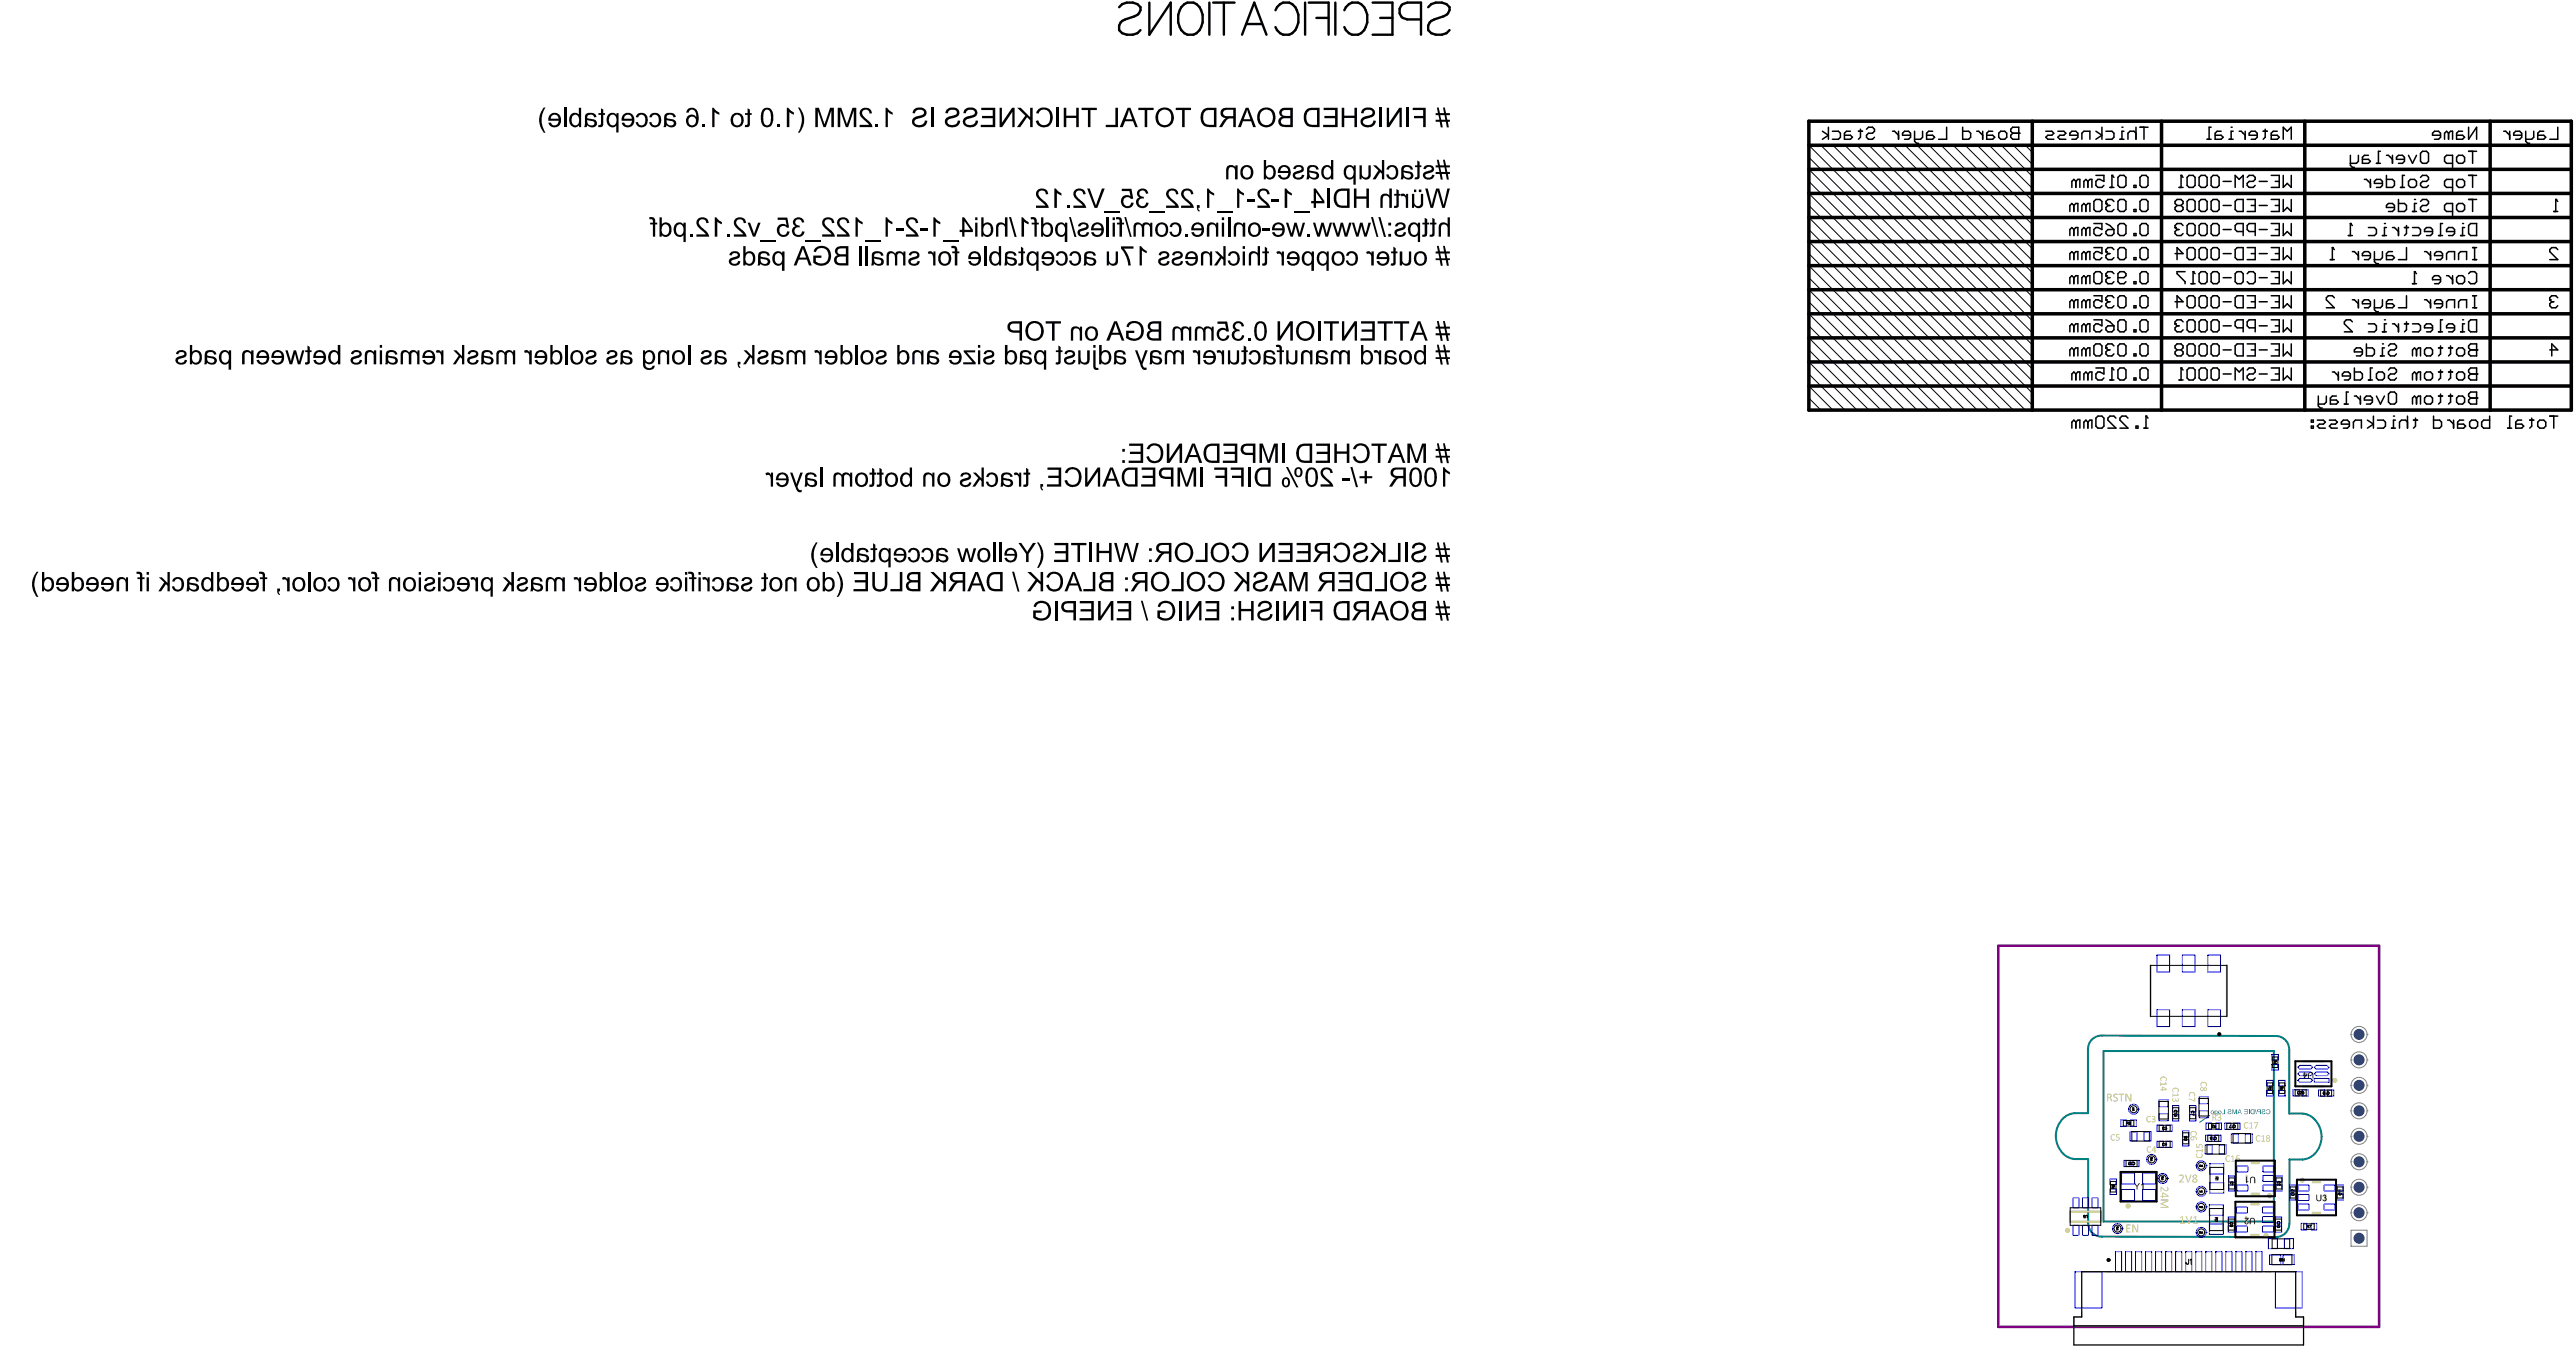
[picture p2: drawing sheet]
<svg xmlns="http://www.w3.org/2000/svg" width="855mm" height="447mm" viewBox="0 0 855 447" stroke-linecap="round" stroke-linejoin="round" font-family="sans-serif">
<g fill="none" stroke="#000" stroke-width=".33">
<path d="M601 56.2l74.2 74.3M601 52.2l74.2 74.3M601 48.2l74.2 74.3M605 48.2l70.2 70.3M608.9 48.2l66.3 66.3M612.9 48.2l62.3 62.3M616.9 48.2l58.3 58.3M620.9 48.2l54.3 54.3M624.9 48.2l50.3 50.3M628.9 48.2l46.3 46.3M632.9 48.2l42.3 42.3M636.9 48.2l38.3 38.3"/>
<path d="M640.9 48.2l34.3 34.3M644.9 48.2l30.3 30.3M648.9 48.2l26.3 26.3M652.9 48.2l22.3 22.3M656.9 48.2l18.3 18.3M660.9 48.2l14.3 14.3M664.9 48.2l10.3 10.4M668.9 48.2l6.3 6.4M672.9 48.2l2.3 2.4M601 68.2l67.9 68M601 60.2l74.2 74.3M601 64.2l71.9 72"/>
<path d="M601 72.2l63.9 64M601 76.2l59.9 60M601 96.2l39.9 40M601 92.2l43.9 44M601 84.2l51.9 52M601 80.2l55.9 56M601 88.2l47.9 48M601 116.2l19.9 20M601 112.2l23.9 24M601 108.2l27.9 28M601 104.2l31.9 32M601 100.2l35.9 36"/>
<path d="M601 124.2l11.9 12M601 128.2l7.9 8M601 120.2l15.9 16M601 132.2l4 4"/>
</g>
<g fill="none" stroke="#000" stroke-width="1.2">
<path d="M601 56.2h253.3M601 48.2h253.3M601 40.3h253.3v95.9h-253.3zM675.2 40.3v95.9M718.1 40.3v95.9M765.7 40.3v95.9M827.3 40.3v95.9M601 72.2h253.3M601 64.2h253.3M601 80.2h253.3M601 88.2h253.3M601 96.2h253.3"/>
<path d="M601 112.2h253.3M601 104.2h253.3M601 128.2h253.3M601 120.2h253.3"/>
</g>
<g fill="none" stroke="#000" stroke-width=".5">
<path d="M605.5 43.6l1.9 1.3-1.9 1.3M607.4 42.3v3.9M608.8 43.6h2l.6 .6v1.4l-.6 .6h-2M614.8 43.6h-1.4l-.6 .6v2h2l.6-.6-.6-.7h-2M617.4 43.6h1.4M618.1 42.9v2.7l-.7 .6M620.1 42.9l.7-.6h1.3l.7 .6v.7l-.7 .6h-1.3l-.7 .7v.7l.7 .6h1.3l.7-.6M628.7 43.6h.7l1.3 1.3M630.7 43.6v2.6M634.7 44.9h-2.6v-.7l.6-.6h1.4l.6 .6v1.4l-.6 .6h-1.4M636.1 43.6v3.3l.6 .7h.7M638.7 43.6v2l-.6 .6h-2"/>
<path d="M642.1 43.6h-1.4l-.6 .6v2h2l.6-.6-.6-.7h-2M646.7 42.3v3.9h-2.6M652 42.3v3.9h2l.7-.6v-1.4l-.7-.6h-2M656.7 43.6h.7l1.3 1.3M658.7 43.6v2.6M662 43.6h-1.3l-.7 .6v2h2l.7-.6-.7-.7h-2M664.7 43.6h1.3l.7 .6v1.4l-.7 .6h-1.3l-.7-.6v-1.4zM668 42.9l.7-.6h2v3.9h-2l-.7-.6v-.7l.7-.7-.7-.6zM668.7 44.2h2M679.7 43.6h2l.6 .6-.6 .7h-1.4l-.6 .7 .6 .6h2M683.7 43.6h2l.6 .6-.6 .7h-1.4l-.6 .7 .6 .6h2M690.3 44.9h-2.6v-.7l.6-.6h1.4l.6 .6v1.4l-.6 .6h-1.4"/>
<path d="M691.7 46.2v-2l.6-.6h2v2.6M696.3 58.2h2.7v2l-1.4-.6h-.6l-.7 .6v1.4l.7 .6h1.3l.7-.6M696.3 43.6l2 1.3-2 1.3M698.3 42.3v3.9M699.6 43.6h2l.7 .6v1.4l-.7 .6h-2M702.3 58.9l-.7-.7v4M704.3 58.2h1.3l.7 .7v2.7l-.7 .6h-1.3l-.7-.6v-2.7zM704.3 46.2h1.3M705.6 43.6h-.6v2.6M709.6 42.3v3.9M709.6 44.2l-.6-.6h-1.4l-.6 .6v2M711 58.9l.6-.7h1.4l.6 .7v2.7l-.6 .6h-1.4l-.6-.6z"/>
<path d="M711 42.3h2.6M712.3 42.3v3.9M725.3 58.9l-.7-.7v4M727.3 58.2h1.3l.7 .7v2.7l-.7 .6h-1.3l-.7-.6v-2.7zM730.6 58.9l.7-.7h1.3l.7 .7v2.7l-.7 .6h-1.3l-.7-.6zM733.3 46.2h1.3M734.6 42.3h-.7v3.9M735.3 58.2h1.3l.7 .7v2.7l-.7 .6h-1.3l-.7-.6v-2.7zM737.9 43.6h-1.3l-.7 .6v2h2l.7-.6-.7-.7h-2M740.6 46.2h1.3M741.9 43.6h-.6v2.6M743.9 43.6h.7l1.3 1.3"/>
<path d="M745.9 43.6v2.6M746.6 58.9l.6-.7h1.4l.6 .7v.7l-.6 .6h-1.4l-.6 .7v.7l.6 .6h1.4l.6-.6M749.9 44.9h-2.7v-.7l.7-.6h1.3l.7 .6v1.4l-.7 .6h-1.3M751.9 43.6h1.3M752.6 42.9v2.7l-.7 .6M754.6 58.2h2.6v4h-2.6M756.6 43.6h-1.4l-.6 .6v2h2l.6-.6-.6-.7h-2M758.6 46.2v-3.9l1.3 1.3 1.3-1.3v3.9M758.6 58.2v4l1.3-1.3 1.3 1.3v-4M780.9 51.6v3.3l.6 .7h.7M783.5 51.6v2l-.6 .6h-2M785.5 59.6h.7l1.3 1.3"/>
<path d="M786.9 51.6h-1.4l-.6 .6v2h2l.6-.6-.6-.7h-2M787.5 59.6v2.6M789.5 54.2h1.3M790.8 50.2h-.6v4M792.8 58.2v4h2l.7-.6v-1.4l-.7-.6h-2M792.8 51.6h.7l1.3 1.3M794.8 51.6v2.6M798.8 52.9h-2.6v-.7l.6-.6h1.4l.6 .6v1.4l-.6 .6h-1.4M798.8 58.2h-.6v4M800.2 51.6l1.3 2.6 1.3-2.6M804.2 58.9l.6-.7h1.4l.6 .7v.7l-.6 .6h-1.4l-.6 .7v.7l.6 .6h1.4l.6-.6M804.8 50.2h1.4l.6 .7v2.7l-.6 .6h-1.4l-.6-.6v-2.7z"/>
<path d="M810.8 44.9h-2.6v-.7l.6-.6h1.3l.7 .6v1.4l-.7 .6h-1.3M813.5 44.2l.6-.6h.7v2.6M813.5 44.2l-.7-.6-.7 .6v2M813.5 44.2v2M814.8 54.2h-2l-.7-.6v-1.4l.7-.6h2v4M816.8 51.6h1.3l.7 .6v1.4l-.7 .6h-1.3l-.7-.6v-1.4zM816.8 59.6h1.3l.7 .6v1.4l-.7 .6h-1.3l-.7-.6v-1.4zM818.1 43.6h-1.3l-.7 .6v2h2l.7-.6-.7-.7h-2M820.1 42.3v3.9l2.7-3.9v3.9M820.1 58.2h2.7M820.1 50.2h2.7M821.5 50.2v4"/>
<path d="M821.5 58.2v4M831.8 43.6h.7l1.3 1.3M833.8 43.6v2.6M837.8 44.9h-2.7v-.7l.7-.6h1.3l.7 .6v1.4l-.7 .6h-1.3M839.1 43.6v3.3l.7 .7h.6M841.8 43.6v2l-.7 .6h-2M845.1 43.6h-1.3l-.7 .6v2h2l.7-.6-.7-.7h-2M849.8 42.3v3.9h-2.7M689 76.2l.7-.6h.6v2.6M689 68.2l.7-.6h.6v2.6M689 68.2v2M689 76.2v2"/>
<path d="M689 76.2l-.7-.6-.6 .6v2M689 68.2l-.7-.6-.6 .6v2M689.7 60.2l.6-.6h.7v2.6M689.7 60.2v2M689.7 60.2l-.7-.6-.7 .6v2M693 76.2l.7-.6h.6v2.6M693 68.2l.7-.6h.6v2.6M693 68.2v2M693 76.2v2M693 76.2l-.7-.6-.6 .6v2M693 68.2l-.7-.6-.6 .6v2M693.7 60.2l.6-.6h.7v2.6"/>
<path d="M693.7 60.2v2M693.7 60.2l-.7-.6-.7 .6v2M695.7 74.2h2.6v2l-1.3-.6h-.7l-.6 .6v1.4l.6 .6h1.3l.7-.6M695.7 66.9l.6-.7h1.3l.7 .7v2.7l-.7 .6h-1.3l-.6-.6zM699.6 74.2l1.4 .7 1.3 1.3M700.3 76.2h2v1.4l-.7 .6h-1.3l-.7-.6v-.7zM700.3 68.2l-.7 .7v.7l.7 .6h1.3l.7-.6M700.3 68.2h.7M701 62.2h1.3M702.3 66.9l-.7-.7h-1.3l-.7 .7v.7l.7 .6M704.3 74.2h1.3l.7 .7v2.7l-.7 .6h-1.3l-.7-.6v-2.7zM704.3 66.2h1.3l.7 .7v2.7l-.7 .6h-1.3l-.7-.6v-2.7z"/>
<path d="M709 77.6h.6v.6h-.6zM709 61.6h.6v.6h-.6zM709 69.6h.6v.6h-.6zM711 74.9l.6-.7h1.4l.6 .7v2.7l-.6 .6h-1.4l-.6-.6zM711 66.9l.6-.7h1.4l.6 .7v2.7l-.6 .6h-1.4l-.6-.6zM723.3 76.2l-.7 .7v.7l.7 .6h1.3l.7-.6M723.3 76.2h.6M723.3 68.2l-.7-.6v-.7l.7-.7h1.3l.7 .7v.7l-.7 .6M723.3 68.2l-.7 .7v.7l.7 .6h1.3l.7-.6v-.7l-.7-.7M723.3 68.2h1.3M723.9 62.2h1.4M725.3 74.9l-.7-.7h-1.3l-.7 .7v.7l.7 .6"/>
<path d="M727.3 66.2h1.3l.7 .7v2.7l-.7 .6h-1.3l-.7-.6v-2.7zM727.3 74.2h1.3l.7 .7v2.7l-.7 .6h-1.3l-.7-.6v-2.7zM730.6 66.9l.7-.7h1.3l.7 .7v2.7l-.7 .6h-1.3l-.7-.6zM730.6 74.9l.7-.7h1.3l.7 .7v2.7l-.7 .6h-1.3l-.7-.6zM735.3 66.2h1.3l.7 .7v2.7l-.7 .6h-1.3l-.7-.6v-2.7zM735.3 74.2h1.3l.7 .7v2.7l-.7 .6h-1.3l-.7-.6v-2.7zM738.6 76.2h2.7M738.6 68.2h2.7M738.6 60.2h2.7M742.6 62.2v-4l1.3 1.4 1.3-1.4v4M743.2 66.2h2v4h-2l-.6-.6v-2.7zM745.2 76.9h-2l-.6-.7v-1.3l.6-.7h2v4"/>
<path d="M746.6 66.2h2.6v4h-2.6M747.9 68.2h1.3M749.2 76.9h-2l-.6-.7v-1.3l.6-.7h2v4M750.6 76.2h2.6M750.6 68.2h2.6M750.6 60.2h2.6M754.6 66.2h2.6v4h-2.6M754.6 74.2h2.6v4h-2.6M755.9 76.2h1.3M755.9 68.2h1.3M755.9 60.2h1.3M758.6 66.2v4l1.3-1.3 1.3 1.3v-4"/>
<path d="M758.6 74.2v4l1.3-1.3 1.3 1.3v-4M780.2 78.2h1.3M781.5 74.9l-.6-.7v4M786.9 75.6h1.9l.7 .6v1.4l-.7 .6h-1.9M791.5 78.2h1.3M791.5 60.9h-2.7v-.7l.7-.6h1.3l.7 .6v1.4l-.7 .6h-1.3M792.8 75.6h-.6v2.6M794.8 75.6h.7l1.3 1.3M795.5 68.9h-2.7v-.7l.7-.6h1.3l.7 .6v1.4l-.7 .6h-1.3M796.8 66.2v4h2l.7-.6v-1.4l-.7-.6h-2M796.8 75.6v2.6M797.5 62.2h1.3"/>
<path d="M798.8 75.6h1.4M799.5 74.9v2.7l-.7 .6M800.2 60.2l.6-.6h1.4l.6 .6v1.4l-.6 .6h-1.4l-.6-.6zM801.5 75.6h2l.7 .6v1.4l-.7 .6h-2M801.5 70.2h1.3M802.8 67.6h-.6v2.6M804.2 66.9l.6-.7h1.4l.6 .7v.7l-.6 .6h-1.4l-.6 .7v.7l.6 .6h1.4l.6-.6M808.2 76.9h-2.7v-.7l.7-.6h1.3l.7 .6v1.4l-.7 .6h-1.3M810.1 78.2h1.4M811.5 74.2h-.7v4M814.8 70.2h-2l-.7-.6v-1.4l.7-.6h2v4M814.8 62.2h-2l-.7-.6v-1.4l.7-.6h2v4"/>
<path d="M815.5 76.9h-2.7v-.7l.7-.6h1.3l.7 .6v1.4l-.7 .6h-1.3M816.8 67.6h1.3l.7 .6v1.4l-.7 .6h-1.3l-.7-.6v-1.4zM817.5 78.2h1.3M818.8 75.6h-.7v2.6M820.1 74.9l.7-.7h2v4h-2l-.7-.6zM820.1 66.2h2.7M821.5 66.2v4M848.4 70.2h1.4M849.8 66.9l-.7-.7v4M689 84.2l.7-.6h.6v2.6M689 92.2l.7-.6h.6v2.6M689 84.2v2"/>
<path d="M689 92.2v2M689 84.2l-.7-.6-.6 .6v2M689 92.2l-.7-.6-.6 .6v2M693 84.2l.7-.6h.6v2.6M693 92.2l.7-.6h.6v2.6M693 84.2v2M693 92.2v2M693 84.2l-.7-.6-.6 .6v2M693 92.2l-.7-.6-.6 .6v2M695.7 98.2h2.6v2l-1.3-.7h-.7l-.6 .7v1.3l.6 .7h1.3l.7-.7M695.7 82.2h2.6v2l-1.3-.6h-.7l-.6 .6v1.4l.6 .6h1.3l.7-.6M695.7 90.9l.6-.7h1.3l.7 .7v2.6l-.7 .7h-1.3l-.6-.7z"/>
<path d="M700.3 84.2l-.7 .7v.7l.7 .6h1.3l.7-.6M700.3 92.2l-.7 .7v.6l.7 .7h1.3l.7-.7M700.3 92.2h.7M700.3 84.2h.7M702.3 98.9l-.7-.7h-1.3l-.7 .7v.6l.7 .7M702.3 82.9l-.7-.7h-1.3l-.7 .7v.7l.7 .6M702.3 90.9l-.7-.7h-1.3l-.7 .7v.7l.7 .6M703.6 92.2h2l.7-.6v-.7l-.7-.7h-1.3l-.7 .7v2.6l.7 .7h1.3l.7-.7M704.3 98.2h1.3l.7 .7v2.6l-.7 .7h-1.3l-.7-.7v-2.6zM704.3 82.2h1.3l.7 .7v2.7l-.7 .6h-1.3l-.7-.6v-2.7zM709 85.6h.6v.6h-.6zM709 93.5h.6v.7h-.6z"/>
<path d="M711 98.9l.6-.7h1.4l.6 .7v2.6l-.6 .7h-1.4l-.6-.7zM711 82.9l.6-.7h1.4l.6 .7v2.7l-.6 .6h-1.4l-.6-.6zM711 90.9l.6-.7h1.4l.6 .7v2.6l-.6 .7h-1.4l-.6-.7zM722.6 84.2h2.7l-2-2v4M725.9 90.2h-2.6v.7l2.6 2.6v.7M727.3 98.2h1.3l.7 .7v2.6l-.7 .7h-1.3l-.7-.7v-2.6zM727.3 82.2h1.3l.7 .7v2.7l-.7 .6h-1.3l-.7-.6v-2.7zM727.9 94.2h1.4M729.3 90.9l-.7-.7v4M730.6 98.9l.7-.7h1.3l.7 .7v2.6l-.7 .7h-1.3l-.7-.7zM730.6 82.9l.7-.7h1.3l.7 .7v2.7l-.7 .6h-1.3l-.7-.6zM730.6 90.9l.7-.7h1.3l.7 .7v2.6l-.7 .7h-1.3l-.7-.7z"/>
<path d="M735.3 98.2h1.3l.7 .7v2.6l-.7 .7h-1.3l-.7-.7v-2.6zM735.3 90.2h1.3l.7 .7v2.6l-.7 .7h-1.3l-.7-.7v-2.6zM735.3 82.2h1.3l.7 .7v2.7l-.7 .6h-1.3l-.7-.6v-2.7zM738.6 92.2h2.7M738.6 84.2h2.7M743.2 98.2h2v4h-2l-.6-.7v-2.6zM743.2 82.2h2v4h-2l-.6-.6v-2.7zM743.2 90.2h1.4l.6 .7v2.6l-.6 .7h-1.4l-.6-.7v-2.6zM746.6 98.2h2.6v4h-2.6M746.6 82.2h2.6v4h-2.6M746.6 90.9l.6-.7h1.4l.6 .7v2.6l-.6 .7h-1.4l-.6-.7M747.9 84.2h1.3"/>
<path d="M750.6 92.2h2.6M750.6 84.2h2.6M754.6 98.2h2.6v4h-2.6M754.6 82.2h2.6v4h-2.6M754.6 90.2h2.6v4h-2.6M755.9 92.2h1.3M755.9 84.2h1.3M758.6 82.2v4l1.3-1.3 1.3 1.3v-4M758.6 90.2v4l1.3-1.3 1.3 1.3v-4M758.6 98.2v4l1.3-1.3 1.3 1.3v-4M774.2 86.2h1.3M775.5 98.9l-.6-.7h-1.4l-.6 .7v.6l2.6 2.7h-2.6"/>
<path d="M775.5 82.9l-.6-.7v4M781.5 99.5h.7l1.3 1.4M781.5 83.6h.7l1.3 1.3M783.5 83.6v2.6M783.5 99.5v2.7M787.5 84.9h-2.6v-.7l.6-.6h1.4l.6 .6v1.4l-.6 .6h-1.4M788.8 83.6v3.3l.7 .7h.7M788.8 99.5v3.4l.7 .6h.7M791.5 99.5v2l-.7 .7h-2M791.5 83.6v2l-.7 .6h-2M794.8 99.5h-1.3l-.7 .7v2h2l.7-.7-.7-.6h-2M794.8 83.6h-1.3l-.7 .6v2h2l.7-.6-.7-.7h-2"/>
<path d="M799.5 98.2v4h-2.7M799.5 82.2v4h-2.7M801.5 94.2h1.3M802.8 90.9l-.6-.7v4M805.5 99.5h.7l1.3 1.4M805.5 83.6h.7l1.3 1.3M807.5 83.6v2.6M807.5 99.5v2.7M810.8 92.9h-2.6v-.7l.6-.6h1.3l.7 .6v1.3l-.7 .7h-1.3M811.5 84.9h-2.7v-.7l.7-.6h1.3l.7 .6v1.4l-.7 .6h-1.3M812.8 86.2v-2l.7-.6h2v2.6M812.8 91.6h.7l1.3 1.3"/>
<path d="M814.8 91.6v2.6M816.8 91.6h1.3l.7 .6v1.3l-.7 .7h-1.3l-.7-.7v-1.3zM816.8 86.2v-2l.7-.6h2v2.6M820.1 90.9l.7-.7h1.3l.7 .7v2.6l-.7 .7h-1.3l-.7-.7M821.5 98.2h1.3M821.5 86.2h1.3M821.5 82.2h1.3M822.1 82.2v4M822.1 98.2v4M849.8 98.9l-.7-.7h-1.3l-.7 .7v.6l.7 .7M849.8 82.9l-.7-.7h-1.3l-.7 .7v.7l2.7 2.6h-2.7M689 100.2l.7-.7h.6v2.7"/>
<path d="M689 108.2l.7-.7h.6v2.7M689 116.2l.7-.7h.6v2.7M689 100.2v2M689 108.2v2M689 116.2v2M689 100.2l-.7-.7-.6 .7v2M689 108.2l-.7-.7-.6 .7v2M689 116.2l-.7-.7-.6 .7v2M693 100.2l.7-.7h.6v2.7M693 108.2l.7-.7h.6v2.7M693 116.2l.7-.7h.6v2.7M693 100.2v2"/>
<path d="M693 108.2v2M693 116.2v2M693 100.2l-.7-.7-.6 .7v2M693 108.2l-.7-.7-.6 .7v2M693 116.2l-.7-.7-.6 .7v2M695.7 106.2h2.6v2l-1.3-.7h-.7l-.6 .7v1.3l.6 .7h1.3l.7-.7M695.7 114.9l.6-.7h1.3l.7 .7v2.6l-.7 .7h-1.3l-.6-.7zM699.6 106.2l1.4 .7 1.3 1.3M700.3 100.2l-.7 .7v.6l.7 .7h1.3l.7-.7M700.3 100.2h.7M700.3 108.2h2v1.3l-.7 .7h-1.3l-.7-.7v-.6zM700.3 116.2l-.7 .7v.6l.7 .7h1.3l.7-.7"/>
<path d="M700.3 116.2h.7M702.3 114.9l-.7-.7h-1.3l-.7 .7v.6l.7 .7M704.3 106.2h1.3l.7 .7v2.6l-.7 .7h-1.3l-.7-.7v-2.6zM704.3 114.2h1.3l.7 .7v2.6l-.7 .7h-1.3l-.7-.7v-2.6zM709 101.5h.6v.7h-.6zM709 109.5h.6v.7h-.6zM709 117.5h.6v.7h-.6zM711 106.9l.6-.7h1.4l.6 .7v2.6l-.6 .7h-1.4l-.6-.7zM711 114.9l.6-.7h1.4l.6 .7v2.6l-.6 .7h-1.4l-.6-.7zM722.6 100.2h2.7l-2-2v4M723.3 108.2l-.7 .7v.6l.7 .7h1.3l.7-.7M723.3 108.2h.6"/>
<path d="M723.3 116.2l-.7 .7v.6l.7 .7h1.3l.7-.7v-.6l-.7-.7M723.3 116.2l-.7-.7v-.6l.7-.7h1.3l.7 .7v.6l-.7 .7M723.3 116.2h1.3M725.3 106.9l-.7-.7h-1.3l-.7 .7v.6l.7 .7M727.3 114.2h1.3l.7 .7v2.6l-.7 .7h-1.3l-.7-.7v-2.6zM727.3 106.2h1.3l.7 .7v2.6l-.7 .7h-1.3l-.7-.7v-2.6zM730.6 106.9l.7-.7h1.3l.7 .7v2.6l-.7 .7h-1.3l-.7-.7zM730.6 114.9l.7-.7h1.3l.7 .7v2.6l-.7 .7h-1.3l-.7-.7zM735.3 106.2h1.3l.7 .7v2.6l-.7 .7h-1.3l-.7-.7v-2.6zM735.3 114.2h1.3l.7 .7v2.6l-.7 .7h-1.3l-.7-.7v-2.6zM738.6 100.2h2.7M738.6 108.2h2.7"/>
<path d="M738.6 116.2h2.7M743.2 114.2h2v4h-2l-.6-.7v-2.6zM745.2 108.9h-2l-.6-.7v-1.3l.6-.7h2v4M746.6 114.2h2.6v4h-2.6M747.9 100.2h1.3M747.9 116.2h1.3M749.2 108.9h-2l-.6-.7v-1.3l.6-.7h2v4M750.6 100.2h2.6M750.6 108.2h2.6M750.6 116.2h2.6M754.6 106.2h2.6v4h-2.6M754.6 114.2h2.6v4h-2.6"/>
<path d="M755.9 100.2h1.3M755.9 108.2h1.3M755.9 116.2h1.3M758.6 106.2v4l1.3-1.3 1.3 1.3v-4M758.6 114.2v4l1.3-1.3 1.3 1.3v-4M781.5 106.9l-.6-.7h-1.4l-.6 .7v.6l2.6 2.7h-2.6M784.9 116.9h-2.7v-.7l.7-.7h1.3l.7 .7v1.3l-.7 .7h-1.3M786.2 114.2v4h2l.6-.7v-1.3l-.6-.7h-2M786.9 107.5h1.9l.7 .7v1.3l-.7 .7h-1.9M787.5 100.9h-2.6v-.7l.6-.7h1.4l.6 .7v1.3l-.6 .7h-1.4M790.8 118.2h1.4M791.5 110.2h1.3"/>
<path d="M792.2 115.5h-.7v2.7M792.8 107.5h-.6v2.7M793.5 114.9l.7-.7h1.3l.7 .7v.6l-.7 .7h-1.3l-.7 .7v.6l.7 .7h1.3l.7-.7M794.8 107.5h.7l1.3 1.4M796.8 107.5v2.7M798.8 107.5h1.4M799.5 106.9v2.6l-.7 .7M801.5 107.5h2l.7 .7v1.3l-.7 .7h-2M802.8 116.2l.7-.7h.7v2.7M802.8 116.2l-.6-.7-.7 .7v2M802.8 116.2v2M806.2 115.5h1.3l.7 .7v1.3l-.7 .7h-1.3l-.7-.7v-1.3z"/>
<path d="M808.2 108.9h-2.7v-.7l.7-.7h1.3l.7 .7v1.3l-.7 .7h-1.3M810.1 110.2h1.4M810.1 115.5h1.4M810.8 114.9v2.6l-.7 .7M811.5 100.9h-2.7v-.7l.7-.7h1.3l.7 .7v1.3l-.7 .7h-1.3M811.5 106.2h-.7v4M812.8 102.2v-2l.7-.7h2v2.7M813.5 115.5h1.3M814.1 114.9v2.6l-.6 .7M815.5 108.9h-2.7v-.7l.7-.7h1.3l.7 .7v1.3l-.7 .7h-1.3M816.8 115.5h1.3l.7 .7v1.3l-.7 .7h-1.3l-.7-.7v-1.3zM816.8 102.2v-2l.7-.7h2v2.7"/>
<path d="M817.5 110.2h1.3M818.8 107.5h-.7v2.7M820.1 106.9l.7-.7h2v4h-2l-.7-.7zM820.1 114.9l.7-.7h2v4h-2l-.7-.7v-.6l.7-.7-.7-.7zM820.8 116.2h2M821.5 102.2h1.3M847.1 116.2h2.7l-2-2v4M847.8 100.2l-.7 .7v.6l.7 .7h1.3l.7-.7M847.8 100.2h.6M689.7 124.2l.6-.7h.7v2.7M689.7 124.2v2M689.7 124.2l-.7-.7-.7 .7v2"/>
<path d="M693.7 124.2l.6-.7h.7v2.7M693.7 124.2v2M693.7 124.2l-.7-.7-.7 .7v2M696.3 122.2h2.7v2l-1.4-.7h-.6l-.7 .7v1.3l.7 .7h1.3l.7-.7M697 138.2h1.3l.7 .7v2.6l-.7 .7h-1.3l-.7-.7v-2.6zM701 126.2h1.3M702.3 122.9l-.7-.7v4M703 138.9l-.7-.7h-1.3l-.7 .7v.6l2.7 2.7h-2.7M704.3 122.2h1.3l.7 .7v2.6l-.7 .7h-1.3l-.7-.7v-2.6zM707 138.9l-.7-.7h-1.3l-.7 .7v.6l2.7 2.7h-2.7M709 125.5h.6v.7h-.6zM711 122.9l.6-.7h1.4l.6 .7v2.6l-.6 .7h-1.4l-.6-.7z"/>
<path d="M713.6 138.9l-.6-.7v4M723.9 126.2h1.4M725.3 122.9l-.7-.7v4M727.3 122.2h1.3l.7 .7v2.6l-.7 .7h-1.3l-.7-.7v-2.6zM730.6 122.9l.7-.7h1.3l.7 .7v2.6l-.7 .7h-1.3l-.7-.7zM735.3 122.2h1.3l.7 .7v2.6l-.7 .7h-1.3l-.7-.7v-2.6zM738.6 124.2h2.7M742.6 126.2v-4l1.3 1.3 1.3-1.3v4M746.6 122.9l.6-.7h1.4l.6 .7v.6l-.6 .7h-1.4l-.6 .7v.6l.6 .7h1.4l.6-.7M750.6 124.2h2.6M754.6 122.2h2.6v4h-2.6M755.9 124.2h1.3"/>
<path d="M758.6 122.2v4l1.3-1.3 1.3 1.3v-4M767.9 139.5h.7v.7h-.7zM769.9 139.5h2l.6 .7-.6 .7h-1.4l-.6 .6 .6 .7h2M770.2 131.5v3.4l.7 .6h.6M772.9 131.5v2l-.7 .7h-2M773.9 139.5h2l.6 .7-.6 .7h-1.4l-.6 .6 .6 .7h2M774.9 123.5h.6l1.4 1.4M776.2 131.5h-1.3l-.7 .7v2h2l.7-.7-.7-.6h-2M776.9 123.5v2.7M778.9 134.2h1.3M780.2 130.2h-.7v4M780.9 124.9h-2.7v-.7l.7-.7h1.3l.7 .7v1.3l-.7 .7h-1.3"/>
<path d="M782.2 122.2v4h2l.7-.7v-1.3l-.7-.7h-2M782.2 131.5h.7l1.3 1.4M784.2 131.5v2.7M786.5 139.5l2 1.4-2 1.3M786.9 126.2h1.3M788.2 122.2h-.7v4M788.2 132.9h-2.7v-.7l.7-.7h1.3l.7 .7v1.3l-.7 .7h-1.3M788.5 138.2v4M789.5 131.5l1.3 2.7 1.4-2.7M789.9 139.5h1.9l.7 .7v1.3l-.7 .7h-1.9M790.2 123.5h1.3l.7 .7v1.3l-.7 .7h-1.3l-.7-.7v-1.3zM793.5 122.9l.7-.7h1.3l.7 .7v.6l-.7 .7h-1.3l-.7 .7v.6l.7 .7h1.3l.7-.7"/>
<path d="M793.5 130.9l.7-.7h1.3l.7 .7v2.6l-.7 .7h-1.3l-.7-.7zM795.8 139.5h-.6v2.7M799.8 138.2v4M801.8 139.5h1.4M802.5 138.9v2.6l-.7 .7M802.8 124.2l.7-.7h.7v2.7M802.8 132.2l.7-.7h.7v2.7M802.8 132.2l-.6-.7-.7 .7v2M802.8 124.2v2M802.8 132.2v2M802.8 124.2l-.6-.7-.7 .7v2M806.2 123.5h1.3l.7 .7v1.3l-.7 .7h-1.3l-.7-.7v-1.3z"/>
<path d="M806.2 131.5h1.3l.7 .7v1.3l-.7 .7h-1.3l-.7-.7v-1.3zM808.5 138.2v4h2l.7-.7v-1.3l-.7-.7h-2M810.1 123.5h1.4M810.1 131.5h1.4M810.8 122.9v2.6l-.7 .7M810.8 130.9v2.6l-.7 .7M813.1 139.5h.7l1.3 1.4M813.5 123.5h1.3M813.5 131.5h1.3M814.1 122.9v2.6l-.6 .7M814.1 130.9v2.6l-.6 .7M815.1 139.5v2.7"/>
<path d="M816.8 123.5h1.3l.7 .7v1.3l-.7 .7h-1.3l-.7-.7v-1.3zM816.8 131.5h1.3l.7 .7v1.3l-.7 .7h-1.3l-.7-.7v-1.3zM818.5 139.5h-1.4l-.6 .7v2h2l.6-.7-.6-.6h-2M820.1 122.9l.7-.7h2v4h-2l-.7-.7v-.6l.7-.7-.7-.7zM820.1 130.9l.7-.7h2v4h-2l-.7-.7v-.6l.7-.7-.7-.7zM820.8 124.2h2M820.8 132.2h2M821.1 139.5h1.4l.6 .7v1.3l-.6 .7h-1.4l-.6-.7v-1.3zM827.1 138.2v4h-2l-.6-.7v-1.3l.6-.7h2M834.5 138.2h-.7v4M837.8 139.5h-1.4l-.6 .7v2h2l.6-.7-.6-.6h-2M840.4 139.5h1.4"/>
<path d="M841.1 138.9v2.6l-.7 .7M847.1 138.2h2.7M848.4 138.2v4M689.7 140.2l.6-.7h.7v2.7M689.7 140.2v2M689.7 140.2l-.7-.7-.7 .7v2M693.7 140.2l.6-.7h.7v2.7M693.7 140.2v2M693.7 140.2l-.7-.7-.7 .7v2M709.6 141.5h.7v.7h-.7zM712.3 142.2h1.3M767.9 141.5h.7v.7h-.7z"/>
<path d="M780.5 140.9h-2.6v-.7l.6-.7h1.4l.6 .7v1.3l-.6 .7h-1.4M781.9 142.2v-2l.6-.7h2v2.7M794.5 142.2h1.3M799.8 140.2l-.6-.7h-1.4l-.6 .7v2M833.1 142.2h1.4M843.1 140.2l.7-.7h1.3l.7 .7v1.3l-.7 .7h-1.3l-.7-.7z"/>
</g>
<g fill="#000">
<path d="M180.6 35.7h.6l-1 2-.2 1.6a8.8 8.8 0 0 0 1.2 4.8h-.6l-.9-1.5-.6-2.2 .2-2.1zM199.7 36l.7 .4v1.2h.6v.6h-.6v3.3a1.14 1.14 0 0 1-1.7 .7l.1-.7a.56 .56 0 0 0 .6-.1 .56 .56 0 0 0 .3-.5v-2.7h-.9v-.6h.9zM211.7 38l.1-.1a2.14 2.14 0 0 1 2.6-.1 2.14 2.14 0 0 1 .7 2.5v.5a1.98 1.98 0 0 1-2.1 1.5 1.98 1.98 0 0 1-1.8-1.7l.7-.1 .1 .3a1.15 1.15 0 0 0 1.1 .8 1.15 1.15 0 0 0 1.1-.7l.2-1.5a1.21 1.21 0 0 0-1-1.3 1.21 1.21 0 0 0-1.4 .9l-.8-.1zM216.3 37.8l1-.3a2.27 2.27 0 0 1 2.3 3l-.1 .4a1.96 1.96 0 0 1-2.1 1.4 1.96 1.96 0 0 1-1.8-1.7l.8-.1 .1 .3a1.15 1.15 0 0 0 1.1 .8 1.15 1.15 0 0 0 1.1-.7l.2-1.2a1.23 1.23 0 0 0-.9-1.5 1.23 1.23 0 0 0-1.5 .8l-.8-.1zM248.4 36l.7 .4v1.2h.6v.6h-.6v3.3a1.14 1.14 0 0 1-1.7 .7l.1-.7a.56 .56 0 0 0 .6-.1 .56 .56 0 0 0 .3-.5v-2.7h-.9v-.6h.9zM265.1 35.7h.5l.6 .8 .7 1.4 .3 1.9-.4 2.3-1.2 2h-.5l.8-1.5 .5-2.2v-1.3l-.6-2.2zM286.1 36.3l1-.5 1.1 .1a1.78 1.78 0 0 1 1.4 1.7l-.7 .1a1.25 1.25 0 0 0-1.9-1.1 1.25 1.25 0 0 0 0 2.1l2.2 2.1 .5 .7 .1 .7h-4.2v-.7h3.1l-2.4-2.4a1.88 1.88 0 0 1-.2-2.8zM303.6 36.4l.7-.5 1.1-.2a1.79 1.79 0 0 1 2.1 .7 1.79 1.79 0 0 1-.2 2.2l-2.5 .9a.98 .98 0 0 0-1 1.1 .98 .98 0 0 0 1.1 .9h.4a1.63 1.63 0 0 0 1.9-1.5l.9 .1a2.67 2.67 0 0 1-2.3 2.2 2.67 2.67 0 0 1-2.8-1.6 2.34 2.34 0 0 1 2.7-2.3l.1-.1a.98 .98 0 0 0 1.2-1 .98 .98 0 0 0-1.4-.8 1.22 1.22 0 0 0-1.6 1.1h-.8zM314.5 36.4l.2-.1a2.48 2.48 0 0 1 4 .9v.1a2.35 2.35 0 0 1-2.5 2l-.4 .1a1.09 1.09 0 0 0-1 1.3 1.09 1.09 0 0 0 1.4 .8 1.66 1.66 0 0 0 2-1.5l.8 .1a2.68 2.68 0 0 1-1.9 2.2 2.68 2.68 0 0 1-2.8-.8 1.75 1.75 0 0 1-.2-2 1.75 1.75 0 0 1 1.8-.9l.5-.2a1.15 1.15 0 0 0 1.4-1.4 1.63 1.63 0 0 0-1.6-.6 1.63 1.63 0 0 0-1.3 1.2h-.8zM320.6 36.3l.6-.4 1.2-.2a1.74 1.74 0 0 1 2.2 1.1 1.74 1.74 0 0 1-1.1 2.2l-1.7 .4a1.07 1.07 0 0 0-1.1 1.2 1.07 1.07 0 0 0 1.2 .9 1.77 1.77 0 0 0 2.2-1.5l.9 .1-.1 .3a2.7 2.7 0 0 1-4.4 1.3 1.79 1.79 0 0 1-.5-2 1.79 1.79 0 0 1 1.8-1.1l.7-.2a1.04 1.04 0 0 0 1.1-.4 1.04 1.04 0 0 0 0-1.2l-1-.3a1.45 1.45 0 0 0-1.8 1.1h-.7zM326 35.8h4.7v6.4h-4.9v-.7h4v-2.2h-3.5v-.8h3.5v-2h-3.8zM337.9 35.8h1.2l3.1 3.1v-3.1h.9v6.4h-.9v-2.3l-1-1-2.3 3.3h-1.1l2.8-3.8z"/>
<path d="M344.9 36.3l.9-.5 1.5-.1 1.3 .5 .7 .9 .5 1.5-.3 1.9-1 1.4-1 .3a2.73 2.73 0 0 1-3.4-2l.8-.3 .7 1.2a2.1 2.1 0 0 0 2.4 .1 2.1 2.1 0 0 0 .9-2.2v-.1a2.09 2.09 0 0 0-1.1-2.3 2.09 2.09 0 0 0-2.5 .5l-.3 .6-.8-.1zM359.3 35.8h5.1v.7h-2.1v5.7h-.9v-5.7h-2.1zM378.2 35.8h5.1v.7h-2.2v5.7h-.8v-5.7h-2.1zM390.6 35.8h5.1v.7h-2.1v5.7h-.9v-5.7h-2.1zM439.7 35.8h4.7v6.4h-4.8v-.7h4v-2.2h-3.6v-.8h3.6v-2h-3.9zM452.6 36.4a2.54 2.54 0 0 1 4.2 .8v.1a1.89 1.89 0 0 1-2 1.9l-.9 .2a1.09 1.09 0 0 0-1 1.3 1.09 1.09 0 0 0 1.4 .8 1.63 1.63 0 0 0 1.9-1.5l.9 .1a2.67 2.67 0 0 1-2.3 2.2 2.67 2.67 0 0 1-2.8-1.6 2.34 2.34 0 0 1 2.7-2.3 1.05 1.05 0 0 0 1.1-.5 1.05 1.05 0 0 0-.1-1.2l-1.1-.2a1.22 1.22 0 0 0-1.6 1.1h-.8zM469.3 35.8h4.4v6.4h-.9v-2.9h-3v-.8h3v-2h-3.5zM187.4 35.8h.8v6.4h-.8zM233.2 41.3h1v.9h-1zM236.6 35.8h.5l.9 1 1 .6v.8l-1.6-1.1v5.1h-.8zM258.1 41.3h.8v.9h-.8zM261.4 35.8h.5l.7 .8 1.2 .7v.9l-1.6-1.1v5.1h-.8z"/>
<path d="M270.9 35.8h1.2l1.8 5.5 1.9-5.5h1.2v6.4h-.8v-5.5l-1.9 5.5h-.7l-1.9-5.4v5.4h-.8zM278.3 35.8h1.2l1.9 5.5 1.8-5.5h1.3v6.4h-.9v-5.5l-1.8 5.5h-.8l-1.8-5.4v5.4h-.9zM290.8 41.3h1v.9h-1zM294.2 35.8h.5l.7 .8 1.2 .8v.8l-1.6-1.1v5.1h-.8zM309.3 35.8h.8v6.4h-.8zM332.1 35.8h.8v5l3.3-5h.9v6.4h-.8v-5.1l-3.4 5.1h-.8zM351 35.8h.9v6.4h-.9zM353.4 35.8h.9v2.6h3.2v-2.6h.9v6.4h-.9v-3h-3.2v3h-.9zM370.6 35.8h.8v6.4h-4v-.7h3.2zM407.8 55.2l.5-.3a1.62 1.62 0 0 1 2.1 .7v-.7h.8v4.7h-.9v-2.9a1.1 1.1 0 0 0-1.1-1.2 1.1 1.1 0 0 0-1.1 1.2v2.9h-.7v-3.5zM430.1 55.2l.8-.4 1.6 .2a1.23 1.23 0 0 1 .6 1.2 1.23 1.23 0 0 1-.9 1.1l-1 .3a.74 .74 0 0 0-.9 .8 .74 .74 0 0 0 1.1 .6l.7-.2 .5-.8 .7 .1-.6 1.1a1.84 1.84 0 0 1-2.2 .4 1.84 1.84 0 0 1-.9-2.1l1.8-.8a.66 .66 0 0 0 .8-.3 .66 .66 0 0 0-.2-.9 1.11 1.11 0 0 0-1.6 .7l-.7-.1zM445.8 35.8h.8v2.6h3.4v-2.6h.8v6.4h-.8v-3h-3.4v3h-.8z"/>
<path d="M451.7 54.9h.7v2.5a1.17 1.17 0 0 0 1.1 1.6 1.17 1.17 0 0 0 1.1-1.6v-2.5h.8v3.1a1.65 1.65 0 0 1-1.2 1.6 1.65 1.65 0 0 1-1.9-.7v.7h-.6zM458.3 35.8h.8v6.4h-.8zM456.2 54.9h1l1.9 1.9v-3.7h.8v6.5h-.8v-1.9l-.6-.5-1.5 2.4h-1l1.9-3zM460.7 35.8h.8v5l3.4-5h.8v6.4h-.8v-5.1l-3.3 5.1h-.9zM461.1 55.3a2.06 2.06 0 0 1 2.6-.2 2.06 2.06 0 0 1 .8 2.3 2 2 0 0 1-1.7 2.2 2 2 0 0 1-2.2-1.6l.7-.1v.1a1.2 1.2 0 0 0 1.1 1 1.2 1.2 0 0 0 1.2-.8l.1-1.4a1.16 1.16 0 0 0-1-1.3 1.16 1.16 0 0 0-1.3 .8h-.8zM467.2 35.8h.9v6.4h-.9zM470.9 53.3l.7 .4v1.2h.6v.6h-.6v3a1.05 1.05 0 0 1-1.5 1.1h-.2l.2-.7a.56 .56 0 0 0 .6-.1 .56 .56 0 0 0 .2-.6v-2.7h-.8v-.6h.8zM473.3 55.2l.8-.4 1.3 .1a1.23 1.23 0 0 1 1 1.3 1.23 1.23 0 0 1-1.1 1.2l-1 .2a.73 .73 0 0 0-.8 .9 .73 .73 0 0 0 1.1 .5l.8-.2 .4-.8 .7 .3a1.97 1.97 0 0 1-2 1.3 1.97 1.97 0 0 1-1.8-1.6 1.89 1.89 0 0 1 1.8-1.2l.3-.1a.67 .67 0 0 0 .8-.6 .67 .67 0 0 0-.8-.7l-.8 .2-.3 .6-.8-.1zM215.6 72.2a1.34 1.34 0 0 1 1.5 0 1.34 1.34 0 0 1 .6 1.2v.5h.7v.6h-.7v4.1h-.8v-4.1h-.9v-.6h.9v-.4a.74 .74 0 0 0-1.1-.7zM229.2 77.7h.9v.9h-.9zM231.9 72.7l.1-.1a2.13 2.13 0 0 1 3.4 1.4l-.7 .1a1.26 1.26 0 0 0-1.8-1.2 1.26 1.26 0 0 0-.2 2.1l2.3 2.2 .6 1.4h-4.2v-.8h3.1l-2.4-2.2-.6-.9a1.63 1.63 0 0 1 .4-2zM237.5 72.2h.5l.6 .8 1.2 .7v.8l-1.5-.9v5h-.8z"/>
<path d="M241.6 77.7h.9v.9h-.9zM244.3 72.7l.1-.1a2.13 2.13 0 0 1 3.5 1.4l-.8 .1a1.23 1.23 0 0 0-1.8-1.2 1.23 1.23 0 0 0-.1 2.1l2.2 2.2 .6 1.4h-4.2v-.8h3.1l-2.4-2.2-.5-.9a1.63 1.63 0 0 1 .3-2zM248.4 73.9h.8l1.3 3.8 1.3-3.8h.9l-1.8 4.7h-.8zM258.4 72.3h3.2l.6 3.3h-.7a1.42 1.42 0 0 0-2-.3 1.42 1.42 0 0 0-.3 2 1.42 1.42 0 0 0 1.9 .4l.4-.9 .8 .1-.1 .3a2.11 2.11 0 0 1-2.6 1.3 2.11 2.11 0 0 1-1.4-2.5 2.11 2.11 0 0 1 2.5-1.5l.6 .2-.3-1.7h-2.6zM264.1 72.5a1.96 1.96 0 0 1 3.1 1.3l-.7 .1a1.11 1.11 0 0 0-1.5-1.1 1.11 1.11 0 0 0-.4 1.8l1 .3 .1 .7-.2-.1a1.28 1.28 0 0 0-1.6 1 1.28 1.28 0 0 0 1.1 1.5 1.28 1.28 0 0 0 1.5-1.2l.8 .1-.2 .7-.5 .7a2.01 2.01 0 0 1-2.9-.2 2.01 2.01 0 0 1 .1-2.8l.5-.2a1.51 1.51 0 0 1-.2-2.6zM273.7 72.7v-.1a2.13 2.13 0 0 1 3.5 1.4l-.8 .1a1.26 1.26 0 0 0-2-1.1 1.26 1.26 0 0 0 .2 2.2l2.1 1.9 .7 1.5h-4.2v-.8h3.1l-2.5-2.3a1.95 1.95 0 0 1-.1-2.8zM278.8 72.5l.9-.3h.9l.8 .3 .8 1.5-.8 .1a1.26 1.26 0 0 0-2-1.1 1.26 1.26 0 0 0 .2 2.2l1.8 1.6a2.14 2.14 0 0 1 .9 1.8h-4.2v-.8h3.2l-2.7-2.5a1.79 1.79 0 0 1 .2-2.8zM284.2 72.2h.5l.9 1 1 .6v.7l-1.6-.9v5h-.8zM294.2 72.2h.5l.6 .8 1.2 .7v.8l-1.5-.9v5h-.8zM297.8 75.9h2.4v.8h-2.4zM301.6 72.6a2.13 2.13 0 0 1 3.4 1.4l-.7 .1a1.23 1.23 0 0 0-1.8-1.2 1.23 1.23 0 0 0-.2 2.1l2.3 2.2 .6 1.4h-4.2v-.8h3.1l-2.4-2.2-.6-.9a1.89 1.89 0 0 1 .5-2.1zM305.7 75.9h2.5v.8h-2.5z"/>
<path d="M310.1 72.2h.4l.7 .8 1.2 .7v.8l-1.5-.9v5h-.8zM331.6 74a1.82 1.82 0 0 1 2.3 .5v-2.3h.8v6.4h-.8v-2.5a1.13 1.13 0 0 0-.9-1.5 1.13 1.13 0 0 0-1.3 1v3h-.8v-3.5zM335.2 72.1h.7l1.9 6.6h-.7zM339.4 72.2h.5l.7 .8 1.1 .8v.7l-1.5-.9v5h-.8zM342.4 72.2h.2a1.26 1.26 0 0 1 1.3 0 1.26 1.26 0 0 1 .5 1.2v.5h.7v.6h-.7v4.1h-.7v-4.1h-1v-.6h1v-.4a.76 .76 0 0 0-.4-.7 .76 .76 0 0 0-.8 0zM344.5 63.3l.3-.3a2.1 2.1 0 0 1 2.2-.3 2.1 2.1 0 0 1 1.2 1.8l-.7 .1a1.26 1.26 0 0 0-1.8-1.3 1.26 1.26 0 0 0-.2 2.2l2.3 2.1 .6 1.4h-4.2v-.7h3.1l-2.6-2.6a2.01 2.01 0 0 1-.2-2.4zM350.3 62.6h.5l.7 .9 1.1 .7v.8l-1.5-1v5h-.8zM354.4 68.1h.9v.9h-.9zM355.2 72.1h.6l1.8 6.6h-.6zM357 63.3l.2-.3a2.13 2.13 0 0 1 3.5 1.5l-.8 .1a1.23 1.23 0 0 0-1.7-1.2 1.23 1.23 0 0 0-.2 2.1l2.3 2.1 .5 1.4h-4.2v-.7h3.1l-2.6-2.6a2.01 2.01 0 0 1-.1-2.4zM358.3 74.5h.1a1.86 1.86 0 0 1 2-.7 1.86 1.86 0 0 1 1.3 1.6l-.6 .8-1.6 .5a.69 .69 0 0 0-.8 .9 .69 .69 0 0 0 1 .4l1-.2 .3-.7 .9 .1-.2 .4a2.11 2.11 0 0 1-3.1 .7 1.37 1.37 0 0 1-.5-1.6 1.37 1.37 0 0 1 1.5-.8l.6-.3a.64 .64 0 0 0 .7-.7 .64 .64 0 0 0-.9-.4l-.8 .1-.3 .6-.8-.1zM361.2 62.6h.8l2.1 5.7 2-5.7h.9l-2.4 6.4h-1z"/>
<path d="M366.9 70.2h5.3v.6h-5.3zM367.7 72.2h.8v6.4h-.8zM370.7 72.2h.2a1.26 1.26 0 0 1 1.3 0 1.26 1.26 0 0 1 .6 1.2v.5h.6v.6h-.6v4.1h-.9v-4.1h-.8v-.6h.8v-.4a.69 .69 0 0 0-.3-.7 .69 .69 0 0 0-.8 0zM372.7 62.7h3.2l.6 3.3-.8 .1-.2-.3a1.41 1.41 0 0 0-1.9 .2 1.41 1.41 0 0 0 0 1.9 1.41 1.41 0 0 0 1.9 .1l.3-.7h.9l-.8 1.4a2.18 2.18 0 0 1-3.3-.9 2.18 2.18 0 0 1 1.7-3l1.3 .3-.4-1.6h-2.5zM373.5 72.1h.6l1.9 6.6h-.6zM376.9 74.2a1.79 1.79 0 0 1 2.6 .4 1.57 1.57 0 0 1 2.7 0v-.7h.6v4.7h-.7v-2.6a1.02 1.02 0 0 0-.7-1.4 1.02 1.02 0 0 0-1.3 .8v3.2h-.7v-2.7a1.03 1.03 0 0 0-.7-1.3 1.03 1.03 0 0 0-1.3 .6l-.1 3.4h-.7v-3.6zM378.4 62.9h.1a1.83 1.83 0 0 1 3 1.3l-.8 .2a1.12 1.12 0 0 0-1.1-1.3 1.12 1.12 0 0 0-1.1 1.3 1.12 1.12 0 0 0 1.5 .9v.7a1.28 1.28 0 0 0-1.7 .8 1.28 1.28 0 0 0 1 1.6 1.28 1.28 0 0 0 1.5-1.1l.8 .1a2.03 2.03 0 0 1-2.9 1.6 2.03 2.03 0 0 1-.6-3.3l.5-.1a1.54 1.54 0 0 1-.2-2.7zM381.9 70.2h5.2v.6h-5.2zM387.9 63.1l.8-.4 .9-.1a2.04 2.04 0 0 1 1.9 1.9l-.8 .1a1.23 1.23 0 0 0-1.8-1.2 1.23 1.23 0 0 0-.1 2.1l2.4 2.3 .4 1.2h-4.2v-.7h3.1l-2.5-2.6a1.84 1.84 0 0 1-.1-2.6zM389.2 74.2l.9-.3a2.22 2.22 0 0 1 2.4 2.8 2 2 0 0 1-1.9 2 2 2 0 0 1-2.1-1.7l.8-.1a1.18 1.18 0 0 0 1 1.1 1.18 1.18 0 0 0 1.2-.8l.1-1.7a1.16 1.16 0 0 0-1.1-1 1.16 1.16 0 0 0-1.2 1l-.7-.2zM393.7 77.7h.9v.9h-.9zM392.9 63.1l1.1-.5 1.1 .1a1.77 1.77 0 0 1 1.3 1.8l-.7 .1a1.26 1.26 0 0 0-1.8-1.3 1.26 1.26 0 0 0-.2 2.2l2.3 2.1 .5 .8 .1 .6h-4.2v-.7h3.1l-2.5-2.6a1.84 1.84 0 0 1-.1-2.6z"/>
<path d="M397.6 68.1h1v.9h-.5l.1 .6 .4 .4-.2 .3-.7-.8zM401 62.6h.5l.9 1 1 .6v.8l-1.6-1v5h-.8zM401.4 74.2a1.9 1.9 0 0 1 2.7 .4v-.7h.6v4.7h-.7v-2.7a1.11 1.11 0 0 0-1-1.4 1.11 1.11 0 0 0-1.2 1.2v2.9h-.9v-3l.2-1zM404.2 70.2h5.3v.6h-5.3zM408 72.2h.7v6.4h-.7zM411 62.6h.5l.6 .9 1.2 .6v.9l-1.5-1v5h-.8zM410.3 74.2l.2-.1a1.83 1.83 0 0 1 2.4 .5v-.7h.8v4.7h-.8v-2.5a1.13 1.13 0 0 0-.9-1.5 1.13 1.13 0 0 0-1.3 1.1v2.9h-.8v-3.5zM414.5 66.3h2.5v.8h-2.5zM419.5 75.9h2.4v.8h-2.4zM418.3 63.1l.1-.1a2.13 2.13 0 0 1 3.4 1.5l-.7 .1a1.23 1.23 0 0 0-1.8-1.2 1.23 1.23 0 0 0-.2 2.1l2.3 2.1 .6 1.4h-4.2v-.7h3.1l-2.6-2.6a1.92 1.92 0 0 1 0-2.6zM422.5 66.3h2.4v.8h-2.4zM426.8 62.6h.5l.7 .9 1.2 .6v.9l-1.5-1v5h-.9z"/>
<path d="M427.2 73.9h.8l1.1 3.6 .9-3.6h.8l1 3.7 1-3.7h.8l-1.4 4.7h-.8l-1-3.6-.9 3.6h-.7zM430.1 70.2h5.2v.6h-5.2zM434.4 77.7h1v.9h-1zM436.2 73.9h.8l1.1 3.6 .9-3.6h.7l1 3.7 1.1-3.7h.7l-1.3 4.7h-.9l-.9-3.6-.9 3.6h-.9zM440.9 62.6h.9v6.4h-.9zM442.6 73.9h.8l1.1 3.6 .9-3.6h.8l1 3.7 1-3.7h.9l-1.5 4.7h-.8l-1-3.6-.9 3.6h-.8zM449.8 62.6h.9v2.6h3.3v-2.6h.8v6.4h-.8v-3h-3.3v3h-.9zM449.1 73.9h.8l1 3.6 .9-3.6h.9l.9 3.7 1-3.7h.9l-1.5 4.7h-.7l-1-3.6-1 3.6h-.7zM455.5 72.1h.7l1.7 6.6h-.6zM457.9 72.1h.7l1.9 6.6h-.7zM459 64.7a1.86 1.86 0 0 1 2.6 .2v-2.3h.8v6.4h-.8v-2.5a1.14 1.14 0 0 0-.9-1.5 1.14 1.14 0 0 0-1.3 1.1v2.9h-.8v-3.3zM463.9 62.8l.8 .4v1.2h.6v.6h-.6v2.8a1.06 1.06 0 0 1-1 1.3l-.6-.1 .1-.7a.49 .49 0 0 0 .6 0 .49 .49 0 0 0 .1-.6v-2.7h-.7v-.6h.7z"/>
<path d="M463.7 74.5l1.1-.6h1l.7 .3a1.27 1.27 0 0 1 .4 1.5 1.27 1.27 0 0 1-1.3 .8l-.5 .2a.69 .69 0 0 0-.9 .3 .69 .69 0 0 0 .4 .9 1.2 1.2 0 0 0 1.8-.8l.7 .1v.1a1.97 1.97 0 0 1-2 1.4 1.97 1.97 0 0 1-1.8-1.6l.5-.9 1.6-.5a.61 .61 0 0 0 .7-.3 .61 .61 0 0 0-.2-.8 1.12 1.12 0 0 0-1.7 .6l-.8-.1zM465.3 64.6a1.13 1.13 0 0 1 1.8 .5v-.7h.7v4.6h-.7v-2.4a1.05 1.05 0 0 0-1.2-1.5l-.3 .1zM473.3 72.3l.9 .5v1.1h.6v.6h-.6v2.8a1 1 0 0 1-.3 1.1 1 1 0 0 1-1.1 .2h-.3l.1-.7a.56 .56 0 0 0 .6-.1 .56 .56 0 0 0 .1-.6v-2.7h-.7v-.6h.7zM473.5 62.6h.8l1.4 5.5 1.4-5.5h1l1.5 5.5 1.2-5.5h.9l-1.7 6.4h-.8l-1.6-5.6-1.5 5.6h-.8zM475.9 72.3l.7 .5v1.1h.6v.6h-.6v3.2a1.12 1.12 0 0 1-1.7 .9l.1-.7a.63 .63 0 0 0 .9-.7v-2.7h-.9v-.6h.9zM478.3 74.4a1.82 1.82 0 0 1 2.6 .1v-2.3h.8v6.4h-.8v-2.5a1.13 1.13 0 0 0-.8-1.5 1.13 1.13 0 0 0-1.4 1v3h-.7v-3.5zM242.5 84l1.2-.6h1l.6 .4a1.34 1.34 0 0 1 .4 1.5 1.34 1.34 0 0 1-1.4 .8l-.2 .1a.8 .8 0 0 0-.9 .3 .8 .8 0 0 0-.1 .9 1.37 1.37 0 0 0 2.1-.8l.8 .2-.1 .3a2.01 2.01 0 0 1-2 1.1 2.01 2.01 0 0 1-1.8-1.6 2.55 2.55 0 0 1 2.3-1.3 .63 .63 0 0 0 .6-.4 .63 .63 0 0 0-.1-.6 1.13 1.13 0 0 0-1.9 .6l-.7-.2zM252.7 79.8h5.1v.6h-5.1zM267.6 79.8h5.2v.6h-5.2zM270.8 82.5l.7-.6 1-.3 2.1 .4 1.1 1.1 .4 1.4-.3 2.2-1.1 1.1-1.3 .4h-1.1l-2.1-.9v-2.4h2.7v.7h-1.9v1.2a2.59 2.59 0 0 0 4-.5 2.59 2.59 0 0 0-1.3-3.8l-1-.1a1.63 1.63 0 0 0-1.7 1.4l-.7-.3zM285.7 81.7h.7v6.5h-.7zM287.4 79.8h5.3v.6h-5.3z"/>
<path d="M287.6 81.7h.9v6.5h-.9zM294.9 83.8a1.79 1.79 0 0 1 2.5 .4 1.58 1.58 0 0 1 2.7 0v-.7h.7v4.7h-.8v-2.7a1.03 1.03 0 0 0-.6-1.3 1.03 1.03 0 0 0-1.3 .7v3.3h-.8v-2.7a1.04 1.04 0 0 0-.8-1.4 1.04 1.04 0 0 0-1.2 1.1v3h-.8v-3.6zM302.2 84l1.1-.6h1l.6 .4a1.34 1.34 0 0 1 .4 1.5 1.34 1.34 0 0 1-1.4 .8l-.2 .1a.8 .8 0 0 0-.9 .3 .8 .8 0 0 0-.1 .9h.1a1.29 1.29 0 0 0 2-.5l.1-.3 .7 .2-.1 .3a2.01 2.01 0 0 1-2 1.1 2.01 2.01 0 0 1-1.8-1.6h.1a2.55 2.55 0 0 1 2.3-1.4 .58 .58 0 0 0 .6-.7 .58 .58 0 0 0-.9-.4v-.1a1.06 1.06 0 0 0-1.1 .9l-.8-.2zM308.2 83.7a1.14 1.14 0 0 1 1.9 .5v-.7h.7v4.7h-.8v-2.7a1.03 1.03 0 0 0-.3-1 1.03 1.03 0 0 0-1.1-.1zM313.3 79.8h5.2v.6h-5.2zM316 81.7a1.34 1.34 0 0 1 1.4 0 1.34 1.34 0 0 1 .7 1.3v.5h.6v.6h-.6v4.1h-.9v-4.1h-.8v-.6h.8v-.4a.69 .69 0 0 0-.3-.7 .69 .69 0 0 0-.8 0zM326.9 81.7h.8v6.5h-.8zM339.2 81.9l.8 .5v1.1h.6v.6h-.6v3a1.13 1.13 0 0 1-1.7 1.1l.1-.7a.63 .63 0 0 0 .8-.7v-2.7h-.8v-.6h.8zM351.4 83.8h.1a2.15 2.15 0 0 1 2.5 .1 2.15 2.15 0 0 1 .7 2.4 2 2 0 0 1-1.9 1.9 2 2 0 0 1-2.1-1.6l.8-.1a1.18 1.18 0 0 0 1 1.1 1.18 1.18 0 0 0 1.2-.8l.2-1a1.24 1.24 0 0 0-.8-1.6 1.24 1.24 0 0 0-1.6 .8l-.7-.1zM355.9 83.8a2.21 2.21 0 0 1 2.7 .2 2.21 2.21 0 0 1 .5 2.6 1.97 1.97 0 0 1-2 1.7 1.97 1.97 0 0 1-1.9-1.7l.7-.1a1.18 1.18 0 0 0 1 1.1 1.18 1.18 0 0 0 1.3-.8l.2-1.4-.6-1.1a1.02 1.02 0 0 0-1.6 .3l-.2 .4-.7-.1zM367.7 83.5h.8v2.5a1.15 1.15 0 0 0 1 1.6 1.15 1.15 0 0 0 1.2-1.5v-2.6h.7v2.9a1.65 1.65 0 0 1-1.1 1.8 1.65 1.65 0 0 1-1.9-.7v.7h-.7zM372.4 81.8h4.2v.8h-3.2l1 1.3 .7 1.5 .5 2.8h-.8l-.5-2.7-1.1-2.1-.7-.7z"/>
<path d="M378.6 81.7h.5l.9 1 1 .6v.8l-1.6-.9v5h-.8zM385.5 83.8l.8-.4h.9l.7 .4a1.18 1.18 0 0 1 .6 1.3 1.18 1.18 0 0 1-1.3 .9l-.6 .2a.75 .75 0 0 0-.8 .3 .75 .75 0 0 0 0 .9 1.24 1.24 0 0 0 2-.8l.8 .2v.3a2.09 2.09 0 0 1-1.9 1.1 2.09 2.09 0 0 1-1.9-1.2 1.46 1.46 0 0 1 1.6-1.5l.4-.2a.64 .64 0 0 0 .9-.6 .64 .64 0 0 0-.9-.6 .9 .9 0 0 0-1.1 .8l-.8-.2zM389.9 83.8l.9-.4h.9l.7 .4a1.18 1.18 0 0 1 .5 1.3 1.18 1.18 0 0 1-1.2 .9l-.7 .2a.7 .7 0 0 0-.9 .5 .7 .7 0 0 0 .7 .9 1.1 1.1 0 0 0 1.5-1l.8 .2a2.02 2.02 0 0 1-1.9 1.4 2.02 2.02 0 0 1-1.9-1.2 1.74 1.74 0 0 1 1.8-1.6l.2-.1a.64 .64 0 0 0 .9-.6 .64 .64 0 0 0-.9-.6 .9 .9 0 0 0-1.1 .8l-.8-.2zM399.4 83.8a1.85 1.85 0 0 1 2.6 .4v-.7h.7v4.7h-.8v-2.6a1.14 1.14 0 0 0-.9-1.5 1.14 1.14 0 0 0-1.3 1.3v2.8h-.7v-3.8zM403.6 83.5h1l1.8 1.9v-3.7h.8v6.5h-.8v-1.9l-.6-.5-1.5 2.4h-1l2-2.9zM408.5 83.8h.1a2.15 2.15 0 0 1 2.6 .1 2.15 2.15 0 0 1 .6 2.4 2 2 0 0 1-1.8 1.9 2 2 0 0 1-2.1-1.6l.7-.1a1.18 1.18 0 0 0 1 1.1 1.18 1.18 0 0 0 1.3-.8l.2-1a1.37 1.37 0 0 0-.6-1.5 1.37 1.37 0 0 0-1.5 .1l-.3 .6-.7-.1zM415.4 83.7h.2a1.78 1.78 0 0 1 2.2 .3v-2.3h.8v6.5h-.8v-2.6a1.13 1.13 0 0 0-.8-1.5 1.13 1.13 0 0 0-1.4 1.1v3h-.7v-3.7zM420.2 81.9l.8 .5v1.1h.6v.6h-.6v3a1.13 1.13 0 0 1-1.7 1.1l.1-.7a.63 .63 0 0 0 .8-.7v-2.7h-.8v-.6h.8zM424 83.7a1.14 1.14 0 0 1 1.9 .5v-.7h.7v4.7h-.8l-.1-3a.86 .86 0 0 0-.4-.9 .86 .86 0 0 0-.9 .1zM447.8 83.8h.1a2.16 2.16 0 0 1 2.5 .1 2.16 2.16 0 0 1 .7 2.4 2 2 0 0 1-1.9 1.9 2 2 0 0 1-2.1-1.6l.8-.1a1.18 1.18 0 0 0 1 1.1 1.18 1.18 0 0 0 1.3-.8l.1-1a1.24 1.24 0 0 0-.8-1.6 1.24 1.24 0 0 0-1.5 .8l-.8-.1zM453.9 83.7a1.05 1.05 0 0 1 1.7 .5v-.7h.8v4.7h-.8v-2.5a1.06 1.06 0 0 0-.2-1.1 1.06 1.06 0 0 0-1.1-.3l-.2 .1zM462.9 81.9l.8 .5v1.1h.6v.6h-.6v3a1.07 1.07 0 0 1-.5 1.1 1.07 1.07 0 0 1-1.2 0l.2-.7a.55 .55 0 0 0 .6-.1 .55 .55 0 0 0 .1-.6v-2.7h-.7v-.6h.7z"/>
<path d="M465 83.5h.9v2.5a1.16 1.16 0 0 0 1 1.6 1.16 1.16 0 0 0 1.2-1.5v-2.6h.7v3.5a1.68 1.68 0 0 1-1.3 1.2 1.68 1.68 0 0 1-1.7-.7v.7h-.8zM59 116.6l.9-.3h1a1.33 1.33 0 0 1 1.1 1.6 1.33 1.33 0 0 1-1.5 1.1h-.3a.75 .75 0 0 0-.9 .3 .75 .75 0 0 0 .1 .9 1.31 1.31 0 0 0 2-.7l.8 .1-.1 .3a2.01 2.01 0 0 1-2.1 1.2 2.01 2.01 0 0 1-1.7-1.6 3.7 3.7 0 0 1 2.7-1.6 .72 .72 0 0 0-.1-.9 .72 .72 0 0 0-.9-.1l-.6 .4-.2 .4-.8-.2zM80.8 116.7a1.77 1.77 0 0 1 2.7 .3v-.7h.7v4.7h-.8v-2.5a1.1 1.1 0 0 0-.9-1.6 1.1 1.1 0 0 0-1.2 1.3v2.8h-.9v-3.5zM102.2 114.7l.7 .5v1.1h.6v.6h-.6v3a.91 .91 0 0 1-1 1.2l-.6-.1 .1-.7 .8-.2v-3.2h-.8v-.6h.8zM116.9 116.8a2.01 2.01 0 0 1 3.3 .6 2.08 2.08 0 0 1-2.2 1.7 .69 .69 0 0 0-.7 .8 .69 .69 0 0 0 .8 .6 1.18 1.18 0 0 0 1.4-1l.8 .2a2.02 2.02 0 0 1-1.8 1.4 2.02 2.02 0 0 1-2-1.1 1.36 1.36 0 0 1 1.5-1.7l.6-.2a.61 .61 0 0 0 .7-.3 .61 .61 0 0 0-.2-.8 1.09 1.09 0 0 0-1.7 .7l-.8-.2zM121.5 116.7h.1a1.77 1.77 0 0 1 2.6 .3v-.7h.8v4.7h-.9v-2.7a1.12 1.12 0 0 0-1-1.4 1.12 1.12 0 0 0-1.2 1.3v2.8h-.7v-3.5zM133.4 116.7a1.71 1.71 0 0 1 2.6 .4 1.54 1.54 0 0 1 2.7-.1v-.7h.7v4.7h-.8l-.2-3.3a.9 .9 0 0 0-1-.8 .9 .9 0 0 0-.7 1v3.1h-.9v-2.8a1 1 0 0 0-.9-1.3 1 1 0 0 0-1 1.2v2.9h-.8v-3.7zM144.8 116.5a1.17 1.17 0 0 1 1.8 .6v-.8h.7v4.7h-.7v-2.5a1.1 1.1 0 0 0-1.1-1.4l-.4 .2zM150.6 116.3h1l1.9 2v-3.7h.8v6.4h-.8v-1.9l-.6-.5-1.5 2.4h-1l2-2.9zM155.6 116.8l.3-.1a1.81 1.81 0 0 1 3 1l-.1 .3a3.9 3.9 0 0 1-2.5 1.3 .72 .72 0 0 0-.1 .9 .72 .72 0 0 0 .8 .3l1.1-.4 .2-.6 .8 .1-.1 .3a2.01 2.01 0 0 1-2.1 1.2 2.01 2.01 0 0 1-1.7-1.6l.5-.9 1.8-.6a.57 .57 0 0 0 .7-.6 .57 .57 0 0 0-.8-.5 1.08 1.08 0 0 0-1.3 .8l-.8-.2zM165.2 116.7a1.71 1.71 0 0 1 2.6 .4 1.54 1.54 0 0 1 2.7-.1v-.7h.7v4.7h-.8l-.2-3.3a.94 .94 0 0 0-1-.8 .94 .94 0 0 0-.8 1v3.1h-.8v-2.8a1 1 0 0 0-.9-1.3 1 1 0 0 0-1 1.2v2.9h-.8v-3.7zM174.1 116.5a1.11 1.11 0 0 1 1.8 .6v-.8h.8v4.7h-.9v-2.5a1.01 1.01 0 0 0-.2-1.1 1.01 1.01 0 0 0-1.2-.1z"/>
<path d="M195.2 116.6l.8-.3h1a1.33 1.33 0 0 1 1.1 1.6 1.33 1.33 0 0 1-1.5 1.1h-.2a.75 .75 0 0 0-.9 .3 .75 .75 0 0 0 0 .9 1.31 1.31 0 0 0 2-.7l.8 .1-.1 .3a2.01 2.01 0 0 1-2 1.2 2.01 2.01 0 0 1-1.8-1.6 2.68 2.68 0 0 1 2.4-1.5 .6 .6 0 0 0 .6-.7 .6 .6 0 0 0-1-.4l-.6 .1-.5 .7-.7-.2zM201.9 116.8l.1-.1a1.89 1.89 0 0 1 3.2 1 2.04 2.04 0 0 1-2 1.3 .7 .7 0 0 0-.9 .5 .7 .7 0 0 0 .6 .9 1.14 1.14 0 0 0 1.6-.9l.7 .1v.3a2.02 2.02 0 0 1-1.9 1.2 2.02 2.02 0 0 1-1.9-1.3v-.1a1.92 1.92 0 0 1 2.2-1.6 .63 .63 0 0 0 .7-.7 .63 .63 0 0 0-.9-.5l-.8 .2-.2 .6-.8-.2zM218.9 116.7a1.85 1.85 0 0 1 2.8 .3v-.7h.6v4.7h-.7v-2.5a1.14 1.14 0 0 0-1-1.6 1.14 1.14 0 0 0-1.2 1.3v2.8h-.8v-3.6zM233.2 116.8l1.1-.5 1.2 .1a1.25 1.25 0 0 1 .9 1.5 1.25 1.25 0 0 1-1.4 1l-.4 .1a.74 .74 0 0 0-1 .4 .74 .74 0 0 0 .4 1 1.29 1.29 0 0 0 1.8-.9l.7 .1v.3a2.01 2.01 0 0 1-2 1.2 2.01 2.01 0 0 1-1.8-1.6l.5-.9 1.8-.6a.59 .59 0 0 0 .7-.6 .59 .59 0 0 0-.9-.5l-.7 .1-.4 .7-.8-.2zM247 116.3h1l1.9 2v-3.7h.8v6.4h-.8v-1.9l-.6-.5-1.5 2.4h-.9l1.9-2.9zM252 116.8l.3-.1a1.67 1.67 0 0 1 2-.4 1.67 1.67 0 0 1 .8 1.9l-.7 .6-1 .2a.76 .76 0 0 0-1 .8 .76 .76 0 0 0 1 .7l.8-.2 .4-.8 .9 .1-.2 .4a1.97 1.97 0 0 1-2.1 1.1 1.97 1.97 0 0 1-1.6-1.7 1.53 1.53 0 0 1 1.4-1.1l.9-.3a.56 .56 0 0 0 .7-.5 .56 .56 0 0 0-.7-.6 .97 .97 0 0 0-1.4 .8l-.7-.2zM261.6 116.7a1.63 1.63 0 0 1 2.5 .4 1.61 1.61 0 0 1 2.8-.1v-.7h.7v4.7h-.8l-.1-3.3a.99 .99 0 0 0-1.1-.8 .99 .99 0 0 0-.8 1v3.1h-.8v-2.8a1 1 0 0 0-.9-1.3 1 1 0 0 0-1 1.2v2.9h-.8v-3.7zM270.6 116.4a1.09 1.09 0 0 1 1.7 .7v-.8h.7v4.7h-.8v-2.5a1.01 1.01 0 0 0-.2-1.1 1.01 1.01 0 0 0-1.2-.1zM291.2 116.8l.3-.1a1.81 1.81 0 0 1 3 1v.3a3.9 3.9 0 0 1-2.6 1.3 .72 .72 0 0 0-.1 .9 .72 .72 0 0 0 .9 .3l1-.4 .3-.6 .7 .1-.1 .3a2.01 2.01 0 0 1-2 1.2 2.01 2.01 0 0 1-1.8-1.6l.5-.9 1.8-.6a.57 .57 0 0 0 .7-.6 .57 .57 0 0 0-.8-.5 1.08 1.08 0 0 0-1.2 .8l-.8-.2zM303.4 116.7a1.87 1.87 0 0 1 2.7 .3v-.7h.7v4.7h-.8v-2.5a1.14 1.14 0 0 0-.8-1.5 1.14 1.14 0 0 0-1.4 .9v3.1h-.7v-3.7zM320.2 116.3h3.8v.7h-2.8l2.9 3.4v.6h-4.1v-.7l3.1 .1-2.9-3.6zM327.4 116.6l.8-.3h1a1.33 1.33 0 0 1 1.1 1.6 1.33 1.33 0 0 1-1.5 1.1h-.3a.75 .75 0 0 0-.8 .3 .75 .75 0 0 0 0 .9 1.31 1.31 0 0 0 2-.7l.8 .1-.1 .3a2.01 2.01 0 0 1-2.1 1.2 2.01 2.01 0 0 1-1.7-1.6 2.68 2.68 0 0 1 2.4-1.5 .6 .6 0 0 0 .5-.7 .6 .6 0 0 0-.9-.4l-.6 .1-.5 .7-.7-.2z"/>
<path d="M347.4 106.7h5.1v.8h-2.1v5.6h-.9v-5.6h-2.1zM351.6 114.7l.8 .5v1.1h.6v.6h-.6v3.1a1.12 1.12 0 0 1-1.7 1l.1-.7h.7l.1-.2v-3.2h-.8v-.6h.8zM354.2 116.6l.8-.3h.9a1.27 1.27 0 0 1 1.3 1.4 1.27 1.27 0 0 1-1.4 1.2l-.5 .1a.7 .7 0 0 0-1 .5 .7 .7 0 0 0 .6 .9 1.14 1.14 0 0 0 1.6-.9l.8 .2a2.08 2.08 0 0 1-3.6 .5 1.32 1.32 0 0 1 1.2-1.9l.9-.3a.58 .58 0 0 0 .6-.6 .58 .58 0 0 0-.8-.5 .93 .93 0 0 0-1.2 .8l-.7-.2zM356.3 108.6l.4-.1a1.78 1.78 0 0 1 2.1 .6v-.6h.7v4.6h-.8v-2.7a1.11 1.11 0 0 0-1-1.3 1.11 1.11 0 0 0-1.2 1.1v2.9h-.7v-3.6zM374.8 107.3l1.4-.7h1.3l1 .3 1 1.1 .5 1.2v1.6l-.5 1.1-1 .9-1.3 .4-1.6-.2-1.5-.7v-2.5h2.7v.8h-1.8v1.2l.7 .4a2.47 2.47 0 0 0 2.9-.5 2.47 2.47 0 0 0 .4-2.8l-.5-.9a2.04 2.04 0 0 0-3.5 .7l-.8-.2zM387.4 116.6a1.64 1.64 0 0 1 2.5 .5 1.54 1.54 0 0 1 2.7-.1v-.7h.7v4.7h-.8v-2.7a1 1 0 0 0-.8-1.3 1 1 0 0 0-1.2 .9v3.1h-.7v-3a1.02 1.02 0 0 0-1.1-1.1 1.02 1.02 0 0 0-1 1.2v2.9h-.7v-3.5zM389.9 108.6a1.83 1.83 0 0 1 2.5 .5 1.62 1.62 0 0 1 2.7 0v-.6h.7v4.6h-.8v-2.5a1.05 1.05 0 0 0-.6-1.4 1.05 1.05 0 0 0-1.3 .6v3.3h-.8v-2.7a1.04 1.04 0 0 0-.9-1.3 1.04 1.04 0 0 0-1.1 1.1v2.9h-.8v-3.6zM396.2 116.5a1.17 1.17 0 0 1 1.9 .6v-.8h.6v4.7h-.7v-2.5a1.1 1.1 0 0 0-1.1-1.4l-.4 .2zM397.4 108.6a1.83 1.83 0 0 1 2.4 .5 1.62 1.62 0 0 1 2.7 0v-.6h.7v4.6h-.7v-2.6a1.02 1.02 0 0 0-.7-1.4 1.02 1.02 0 0 0-1.3 .8v3.2h-.8v-2.7a1.04 1.04 0 0 0-.8-1.3 1.04 1.04 0 0 0-1.2 1.1v2.9h-.7v-3.6zM404.5 106.8h3.2l.6 3.3h-.8a1.41 1.41 0 0 0-1.9-.2 1.41 1.41 0 0 0-.3 2 1.41 1.41 0 0 0 2 .3l.3-.9 .9 .1-.2 .7-.7 .8a2.18 2.18 0 0 1-3.3-1.3 2.18 2.18 0 0 1 2.4-2.7l.7 .3-.4-1.7h-2.5zM404.1 116.5a1.17 1.17 0 0 1 1.9 .6v-.8h.7v4.7h-.8v-2.5a1.1 1.1 0 0 0-1.1-1.4l-.3 .2zM410.1 107h.2a1.91 1.91 0 0 1 3.1 1.3l-.9 .2a1.09 1.09 0 0 0-1.1-1.2 1.09 1.09 0 0 0-1 1.2 1.09 1.09 0 0 0 1.4 .9v.7a1.27 1.27 0 0 0-1.7 .8 1.27 1.27 0 0 0 1 1.6 1.27 1.27 0 0 0 1.5-1.2l.8 .1-.1 .5a2.04 2.04 0 0 1-3 1.1 2.04 2.04 0 0 1-.5-3.1l.6-.2a1.54 1.54 0 0 1-.3-2.7z"/>
<path d="M413.2 114.7l.8 .5v1.1h.5v.6h-.5v2.9a1.07 1.07 0 0 1-.4 1.1 1.07 1.07 0 0 1-1.2 .1v-.7l.8-.2v-3.2h-.8v-.6h.8zM414.5 112.2h1v.9h-1zM415.4 116.7a2.24 2.24 0 0 1 2.6 0 2.24 2.24 0 0 1 .8 2.6 2.01 2.01 0 0 1-2 1.8 2.01 2.01 0 0 1-2-1.7l.8-.1a1.19 1.19 0 0 0 1.1 1.2 1.19 1.19 0 0 0 1.2-1.1l.1-.9a1.23 1.23 0 0 0-.8-1.5 1.23 1.23 0 0 0-1.6 .9l-.7-.2zM424.4 106.7h.9v5l3.3-5h.9v6.4h-.8v-5.1l-3.4 5.1h-.9zM423.8 114.6a1.38 1.38 0 0 1 2.1 1.2v.5h.7v.6h-.7v4.1h-.8v-4.1h-.9v-.6h.9v-.4a.74 .74 0 0 0-1.1-.7zM432.6 116.7h.1a1.69 1.69 0 0 1 2.6 .3v-.7h.7v4.7h-.7v-2.5a1.13 1.13 0 0 0-.9-1.6 1.13 1.13 0 0 0-1.3 1.1v3h-.9v-3.3zM437.9 106.7h.9v6.4h-.9zM439.8 106.7h5v.8h-2.1v5.6h-.8v-5.6h-2.1zM442.5 116.7a1.63 1.63 0 0 1 2.5 .4 1.54 1.54 0 0 1 2.7-.1v-.7h.8v4.7h-.9v-3a.98 .98 0 0 0-.9-1.1 .98 .98 0 0 0-1 1v3.1h-.8v-2.8a1 1 0 0 0-.9-1.3 1 1 0 0 0-1 1.2v2.9h-.9v-3.3zM445.8 106.7h.8v5l3.4-5h.8v6.4h-.7v-5.1l-3.4 5.1h-.9zM452.2 106.7h4.5v6.4h-4.7v-.7h3.9v-2.2h-3.6v-.8h3.6v-1.9h-3.7zM456.3 116.5a1.17 1.17 0 0 1 1.9 .6v-.8h.7v4.7h-.8v-2.5a1.1 1.1 0 0 0-1.1-1.4l-.3 .2z"/>
<path d="M457.7 106.7h5.1v.8h-2.2v5.6h-.8v-5.6h-2.1zM463.1 106.7h5.1v.8h-2.2v5.6h-.8v-5.6h-2.1zM94.8 116.3h.8l1.1 3.7 .9-3.7h.8l1 3.8 1-3.8h.7l-1.3 4.7h-.9l-.9-3.6-.9 3.6h-.9zM187.8 114.6h.8v6.4h-.8zM228.5 114.6h.8v6.4h-.8zM245.1 120.1h.9v.9h-.5l.5 .9-.2 .4-.6-.5zM284.1 114.6h.9v6.4h-.9zM358.2 116.3h.8v2.6a1.15 1.15 0 0 0 .7 1.4 1.15 1.15 0 0 0 1.5-.7v-3.3h.8v3.1a1.69 1.69 0 0 1-1.2 1.7 1.69 1.69 0 0 1-1.9-.8v.7h-.7zM377.1 116.3h.7l1.4 3.8 1.3-3.8h.8l-1.7 4.8a.9 .9 0 0 0 .4 .9 .9 .9 0 0 0 1 0l-.1 .8a1.63 1.63 0 0 1-2-1.7zM408 116.3h.7v2.6a1.16 1.16 0 0 0 1.1 1.5 1.16 1.16 0 0 0 1.1-1.4v-2.7h.8v2.9a1.64 1.64 0 0 1-1.1 1.9 1.64 1.64 0 0 1-2-.8v.7h-.6zM427.3 116.3h.8v2.6a1.15 1.15 0 0 0 1 1.5 1.15 1.15 0 0 0 1.2-1.4v-2.7h.7v3.4a1.64 1.64 0 0 1-1.3 1.4 1.64 1.64 0 0 1-1.7-.8v.7h-.7zM254.3 157.1a1.17 1.17 0 0 1 1.9 .6v-.8h.6v4.7h-.7v-2.4a1.33 1.33 0 0 0-.8-1.5l-.8 .2z"/>
<path d="M277.1 157.4h.1a1.55 1.55 0 0 1 2.5 .3 1.54 1.54 0 0 1 2.8-.1v-.7h.6v4.7h-.7l-.1-3a.94 .94 0 0 0-1-1.1 .94 .94 0 0 0-.9 1.1v3h-.8v-2.6a1.02 1.02 0 0 0-.8-1.5 1.02 1.02 0 0 0-1.2 1.2v2.9h-.7v-3.6zM289.7 155.3l.8 .5v1.1h.6v.7h-.6l-.1 3.3a.78 .78 0 0 1-1 .8l-.6-.1 .1-.7 .7-.1 .1-3.2h-.8v-.7h.8zM292.2 155.3l.7 .5v1.1h.6v.7h-.6v2.8a1.14 1.14 0 0 1-.4 1.2 1.14 1.14 0 0 1-1.3 0l.1-.7a.54 .54 0 0 0 .7 0 .54 .54 0 0 0 .2-.6v-2.7h-.9v-.7h.9zM307.1 157.4l.2-.3a2 2 0 0 1 2.5 .5v-.7h.6v4.7h-.7v-2.5a1.14 1.14 0 0 0-1-1.6 1.14 1.14 0 0 0-1.2 1.3v2.8h-.8v-3.6zM319.4 157.4l1.3-.5 1.2 .2a1.21 1.21 0 0 1 .7 1.3 1.21 1.21 0 0 1-1 1l-1 .3a.72 .72 0 0 0-.8 .3 .72 .72 0 0 0 .1 .8 1.25 1.25 0 0 0 2-.6h.8l-.1 .3a1.91 1.91 0 0 1-2.1 1.3 1.91 1.91 0 0 1-1.6-1.9l.7-.8 1.3-.4a.65 .65 0 0 0 .9-.6 .65 .65 0 0 0-1-.6l-.7 .2-.3 .6-.7-.1zM323.2 156.9h1l1.9 2v-3.6h.8v6.3h-.8v-1.8l-.5-.6-1.6 2.4h-1l2-2.9zM328 157.5l.4-.3a2.23 2.23 0 0 1 2.6 .3 2.23 2.23 0 0 1 .5 2.6 2 2 0 0 1-2 1.7 2 2 0 0 1-2-1.8l.8-.1a1.24 1.24 0 0 0 1.4 1.2 1.24 1.24 0 0 0 1-1.4v-.3a1.29 1.29 0 0 0-.6-1.7 1.29 1.29 0 0 0-1.7 .7h-.8zM336.8 157.1a1.15 1.15 0 0 1 1.8 .6v-.8h.7v4.7h-.8v-2.4a1.08 1.08 0 0 0-.2-1.1 1.08 1.08 0 0 0-1.1-.3zM340.9 155.3l.8 .5v1.1h.5v.7h-.5v2.8a1.14 1.14 0 0 1-.5 1.2 1.14 1.14 0 0 1-1.2 0v-.7a.54 .54 0 0 0 .7 0 .54 .54 0 0 0 .2-.6v-2.7h-.9v-.7h.9zM348 155.3h4.6v6.3h-4.8v-.8h3.9v-2.1h-3.5v-.7h3.5v-2h-3.7zM354.6 155.7l1-.5 .8-.1 1.1 .2 .8 .5a2.44 2.44 0 0 1 .9 2v1.5l-.6 1.3a2.79 2.79 0 0 1-2.8 1.1 2.79 2.79 0 0 1-2.1-2.1l.8-.2 .2 .4a1.98 1.98 0 0 0 2.4 1 1.98 1.98 0 0 0 1.3-2.2l-.1-1.3a1.94 1.94 0 0 0-1.8-1.5 1.94 1.94 0 0 0-1.9 1.4l-.9-.3zM375.1 147.3h4.7v6.4h-4.8v-.7h3.9v-2.2h-3.5v-.8h3.5v-1.9h-3.8z"/>
<path d="M379.3 155.3h4.5v6.3h-4.7v-.8h3.9v-2.1h-3.5v-.7h3.5v-2h-3.7zM381.6 148l.8-.6 1.4-.2 1.4 .4 .7 .7 .5 1 .1 1.8-.3 1.1-.4 .6a2.85 2.85 0 0 1-2.8 1 2.85 2.85 0 0 1-2.2-2.1l.9-.3 .5 1.1 .5 .4a2.1 2.1 0 0 0 2.2-.3 2.1 2.1 0 0 0 .7-2.2l-.1-1a1.93 1.93 0 0 0-3.3-.8l-.4 .6-.8-.1zM387.7 147.3h.8v5.1l3.4-5.1h.8v6.4h-.8v-5l-3.3 5h-.9zM403.4 155.3h4.3v6.3h-.8v-2.9h-3.1v-.7h3.1v-2h-3.5zM406.4 147.3h4.7v6.4h-4.8v-.7h3.9v-2.2h-3.5v-.8h3.5v-1.9h-3.8zM408.9 155.3h4.3v6.3h-.9v-2.9h-3v-.7h3v-2h-3.4zM418.4 147.3h1.1l1.9 5.5 1.9-5.5h1.2v6.4h-.8v-5.5l-1.8 5.5h-.8l-1.8-5.3v5.3h-.9zM426 147.3h.8v6.4h-.8zM437.2 147.3h4.7v6.4h-4.8v-.7h3.9v-2.2h-3.5v-.8h3.5v-1.9h-3.8zM439.2 155.7l.9-.4h.7a1.74 1.74 0 0 1 2 1.7l-.9 .1a1.24 1.24 0 0 0-1.8-1.1 1.24 1.24 0 0 0 .1 2.2l2.2 2 .6 1.4h-4.3v-.8h3.2l-2.2-2a2.12 2.12 0 0 1-.5-3.1zM443.3 147.3h.8v2.6h3.3v-2.6h.9v6.4h-.9v-3h-3.3v3h-.8zM445.9 158.9h2.5v.8h-2.5z"/>
<path d="M450.3 147.7l.3-.1a2.98 2.98 0 0 1 3.2 .1 2.98 2.98 0 0 1 1.3 3.1l-.3 1.2-.4 .7a2.79 2.79 0 0 1-2.8 1.1 2.79 2.79 0 0 1-2.2-2.1l.8-.3 .3 .8 .7 .7a2.19 2.19 0 0 0 2.2-.3 2.19 2.19 0 0 0 .8-2.2l-.2-.8a1.93 1.93 0 0 0-1.7-1.6 1.93 1.93 0 0 0-2 1.2l-.8-.1zM453.4 156.4h.7v1.7h1.8v.7h-1.8v1.8h-.7v-1.8h-1.7v-.7h1.7zM455.6 147.3h5.1v.8h-2.1v5.6h-.8v-5.6h-2.2zM467.6 147.3h1.2l1.8 5.5 1.9-5.5h1.2v6.4h-.8v-5.5l-1.9 5.5h-.7l-1.9-5.3v5.3h-.8zM262.5 156.9h.8l1.2 3.9 1.4-3.9h.8l-1.8 4.7 .3 .6a.84 .84 0 0 0 1.2 .5l-.1 .7a1.73 1.73 0 0 1-2.1-1.7zM272.5 155.3h.7v6.3h-.7zM345.6 160.8h1v.8h-.5v.5l.5 .4-.2 .4-.6-.5zM360.5 155.3h.8v4.9l3.4-4.9h.8v6.3h-.8v-5l-3.3 5h-.9zM391.2 155.3h1.2l1.9 5.4 1.8-5.4h1.3v6.3h-.9v-5.4l-1.8 5.4h-.8l-1.8-5.3v5.3h-.9zM398.8 155.3h.9v6.3h-.9zM414.7 155.3h.9v6.3h-.9zM448.6 155.1h.7l1.9 6.7h-.7z"/>
<path d="M479.4 155.2h.5l.7 .9 1.1 .7-.1 .7-1.4-.9v5h-.8zM12.1 189.9h.7l-.8 1.2-.3 1.3a7.6 7.6 0 0 0 1.1 5.8 1.33 1.33 0 0 1-1.3-1.1l-.8-2.3v-1.6l.2-1.1zM39.2 192.1a1.89 1.89 0 0 1 2.7 .3v-.7h.6v4.7h-.7v-2.7a1.11 1.11 0 0 0-1-1.4 1.11 1.11 0 0 0-1.2 1.2v2.9h-.9v-3.2zM45.3 189.9a1.26 1.26 0 0 1 1.4 0 1.26 1.26 0 0 1 .6 1.3v.5h.7v.6h-.7v4.1h-.8v-4.1h-.8v-.6h.8v-.4a.69 .69 0 0 0-.3-.7 .69 .69 0 0 0-.8 0zM52.8 191.7h1l1.8 1.9v-3.7h.8v6.5h-.8v-1.9l-.5-.5-1.6 2.4h-.9l1.9-3zM57.8 192l.9-.4a2.49 2.49 0 0 1 2.3 1.5 2.49 2.49 0 0 1-.4 2.8l-.9 .5h-1.1a1.6 1.6 0 0 1-1.4-1.5l.7-.1a1.19 1.19 0 0 0 1.3 1 1.19 1.19 0 0 0 1.1-1.3v-.4a1.27 1.27 0 0 0-.7-1.7 1.27 1.27 0 0 0-1.7 .8l-.7-.1zM86 189.9a1.3 1.3 0 0 1 1.4 0 1.3 1.3 0 0 1 .6 1.3v.5h.8v.6h-.8v4.1h-.7v-4.1h-1v-.6h1v-.4a.69 .69 0 0 0-.3-.7 .69 .69 0 0 0-.8 0zM92.1 195.4h.9v1h-.4v.4l.4 .5-.1 .3-.6-.5zM93.7 191.9a1.05 1.05 0 0 1 1.8 .5v-.7h.7v4.7h-.8v-2.5a1.05 1.05 0 0 0-.2-1.2 1.05 1.05 0 0 0-1.2-.1zM102.4 189.9h.8v6.5h-.8zM109.4 192l1-.4a2.5 2.5 0 0 1 2.3 1.6 2.5 2.5 0 0 1-.6 2.8l-1.1 .5-.9-.1a1.91 1.91 0 0 1-1.3-1.6h.8a1.19 1.19 0 0 0 1.3 1 1.19 1.19 0 0 0 1.1-1.3v-.8a1.21 1.21 0 0 0-1-1.4 1.21 1.21 0 0 0-1.4 .9l-.8-.1zM115.5 191.9a1.2 1.2 0 0 1 1.9 .5v-.7h.7v4.7h-.8v-2.6a.99 .99 0 0 0-.3-1.1 .99 .99 0 0 0-1.1-.1z"/>
<path d="M123.3 189.9a1.34 1.34 0 0 1 1.4 .1 1.34 1.34 0 0 1 .6 1.2v.5h.7v.6h-.7v4.1h-.7v-4.1h-1v-.6h1v-.4a.76 .76 0 0 0-.4-.7 .76 .76 0 0 0-.8 0zM129.6 192.1a1.85 1.85 0 0 1 2.7 .3v-.7h.6v4.7h-.7v-2.6a1.14 1.14 0 0 0-.9-1.5 1.14 1.14 0 0 0-1.3 1.2v2.9h-.8v-3.7zM141.4 192.1l.8-.5 1.6 .2a1.23 1.23 0 0 1 .7 1.2 1.23 1.23 0 0 1-.9 1.1l-1 .3a.74 .74 0 0 0-.9 .8 .74 .74 0 0 0 1 .6l.8-.2 .4-.7h.8l-.6 1.1a1.84 1.84 0 0 1-2.2 .4 1.84 1.84 0 0 1-.9-2.1l.5-.4 1.3-.4a.63 .63 0 0 0 .9-.4 .63 .63 0 0 0-.4-.8 .94 .94 0 0 0-1.5 .7l-.7-.1zM147.8 191.9l1-.3a2.37 2.37 0 0 1 2.2 3.4 1.99 1.99 0 0 1-2.1 1.5 1.99 1.99 0 0 1-1.8-1.7l.7-.1v.2a1.2 1.2 0 0 0 1.1 .9 1.2 1.2 0 0 0 1.2-.8l.1-1.4a1.16 1.16 0 0 0-1-1.3 1.16 1.16 0 0 0-1.3 .9l-.8-.1zM156.3 191.9a1.05 1.05 0 0 1 1.8 .5v-.7h.7v4.7h-.8v-2.6a1 1 0 0 0-.3-1.1 1 1 0 0 0-1.2-.1zM167 191.7h1l1.9 1.9v-3.7h.8v6.5h-.8v-1.9l-.5-.5-1.5 2.4h-1l1.9-3zM172.3 192l.7-.4h1.2l.9 .6a1.17 1.17 0 0 1-.7 1.9l-1.3 .4a.68 .68 0 0 0-.7 .9 .68 .68 0 0 0 1 .4 .95 .95 0 0 0 1.3-.9h.8l-.1 .5a2.03 2.03 0 0 1-2 1.1 2.03 2.03 0 0 1-1.7-1.4 2.08 2.08 0 0 1 2.2-1.7 .64 .64 0 0 0 .7-.7 .64 .64 0 0 0-.9-.5l-.8 .2-.3 .6-.8-.1zM181.7 191.9a1.83 1.83 0 0 1 2.5 .5 1.63 1.63 0 0 1 2.7-.1v-.6h.8v4.7h-.9v-2.8a1 1 0 0 0-.7-1.2 1 1 0 0 0-1.2 .8v3.2h-.8v-2.7a1.04 1.04 0 0 0-.9-1.4 1.04 1.04 0 0 0-1.1 1.1v3h-.8v-3.5zM190.5 191.9a1.21 1.21 0 0 1 1.9 .5v-.7h.7v4.7h-.8v-2.5a1.05 1.05 0 0 0-1.2-1.4l-.2 .1zM204.2 189.9h.8v6.5h-.8zM211.4 192.1l.9-.5 1.2 .1a1.23 1.23 0 0 1 1.1 1.3 1.23 1.23 0 0 1-1.2 1.2l-1 .2a.73 .73 0 0 0-.7 .9 .73 .73 0 0 0 1.1 .5l.8-.2 .4-.7 .7 .2a1.97 1.97 0 0 1-2 1.4 1.97 1.97 0 0 1-1.8-1.6 1.89 1.89 0 0 1 1.8-1.3l.2-.1a.67 .67 0 0 0 .9-.6 .67 .67 0 0 0-.9-.7l-.7 .2-.4 .6-.7-.1zM223.2 192.1a2.17 2.17 0 0 1 2.5-.1 2.17 2.17 0 0 1 .9 2.4 2 2 0 0 1-1.9 2.1 2 2 0 0 1-2.1-1.7l.7-.1v.2a1.19 1.19 0 0 0 1.1 .9 1.19 1.19 0 0 0 1.2-.8l.2-1.4a1.21 1.21 0 0 0-1-1.3 1.21 1.21 0 0 0-1.4 .9l-.7-.1z"/>
<path d="M228.6 189.9a1.3 1.3 0 0 1 1.4 0 1.3 1.3 0 0 1 .6 1.3v.5h.8v.6h-.8v4.1h-.7v-4.1h-1v-.6h1v-.4a.69 .69 0 0 0-.4-.7 .69 .69 0 0 0-.7 0zM233.3 191.9a1.08 1.08 0 0 1 1.8 .5v-.7h.7v4.7h-.8v-2.5a1.02 1.02 0 0 0-.2-1.1 1.02 1.02 0 0 0-1.1-.2zM237 192.1a2.23 2.23 0 0 1 2.7 0 2.23 2.23 0 0 1 .7 2.6 2.01 2.01 0 0 1-1.9 1.8 2.01 2.01 0 0 1-2.1-1.7l.8-.1a1.23 1.23 0 0 0 1.3 1.1 1.23 1.23 0 0 0 1.2-1.3v-.9a1.21 1.21 0 0 0-1-1.3 1.21 1.21 0 0 0-1.4 .9l-.8-.1zM246.7 192.1l.8-.5 1.3 .1a1.23 1.23 0 0 1 1.1 1.3 1.23 1.23 0 0 1-1.2 1.2l-.8 .2a.74 .74 0 0 0-1 .8 .74 .74 0 0 0 1.1 .6l.9-.2 .3-.7 .8 .2a1.95 1.95 0 0 1-2.1 1.4 1.95 1.95 0 0 1-1.7-1.8 1.61 1.61 0 0 1 1.5-1l.5-.2a.67 .67 0 0 0 .9-.6 .67 .67 0 0 0-.9-.7l-.8 .2-.3 .6-.8-.1zM253.8 190.1l.7 .4v1.2h.6v.6h-.6v3a1.13 1.13 0 0 1-1.6 1.1v-.8l.5 .1 .4-.4v-3h-.9v-.6h.9zM261.2 192.1a1.87 1.87 0 0 1 2.7 .3v-.7h.7v4.7h-.8v-2.6a1.13 1.13 0 0 0-.8-1.5 1.13 1.13 0 0 0-1.3 1.1v3h-.8v-3.7zM271 180.1h.6l-1 2.1-.2 1.6a7.7 7.7 0 0 0 1.2 4.8h-.6l-.4-.7-.7-1.3-.4-1.6 .3-2.5zM277.8 180.3h.8v6.3h-.8zM278 189.9h.5l.6 .7 .6 1.4 .4 1.7-.4 2.6-1.1 1.9h-.6l.1-.1a7 7 0 0 0 1-5.5l-.4-1.4zM283.7 189.9h4.7v6.5h-4.8v-.8h3.9v-2.2h-3.5v-.7h3.5v-2h-3.8zM289.8 189.9h.9v3.8a1.69 1.69 0 0 0 1.6 2 1.69 1.69 0 0 0 1.7-2v-3.8h.8l-.1 4.7a2.54 2.54 0 0 1-3.8 1.5 2.02 2.02 0 0 1-1.1-2.4zM290.1 180.4l.7 .5v1.2h.6v.6h-.6v2.8a1.14 1.14 0 0 1-.4 1.1 1.14 1.14 0 0 1-1.3 0l.1-.6a.54 .54 0 0 0 .7 0 .54 .54 0 0 0 .2-.6v-2.7h-.9v-.6h.9z"/>
<path d="M298.9 189.9h.9v6.5h-4v-.8h3.1zM302.2 182.4a2.12 2.12 0 0 1 2.6-.1 2.12 2.12 0 0 1 .7 2.5 1.99 1.99 0 0 1-1.8 2 1.99 1.99 0 0 1-2.1-1.8h.7l.1 .3a1.23 1.23 0 0 0 1.5 .8 1.23 1.23 0 0 0 .9-1.5v-.4a1.23 1.23 0 0 0-.9-1.5 1.23 1.23 0 0 0-1.5 .8l-.7-.1zM306.8 182.2a2.22 2.22 0 0 1 2.6 .3 2.22 2.22 0 0 1 .6 2.5v.1a2 2 0 0 1-2 1.7 2 2 0 0 1-2-1.8h.8a1.25 1.25 0 0 0 1.5 1.1 1.25 1.25 0 0 0 1-1.6l-.2-1.1a1.12 1.12 0 0 0-1.1-.8 1.12 1.12 0 0 0-1.1 .9l-.8-.1zM309.1 189.9h1.1l3.2 3.3v-3.3h.9v6.5h-.9v-2.3l-1.1-.9-2.2 3.2h-1.2l2.8-3.8zM318 182.1h.7l1.1 3.5 1-3.5h.7l1 3.6 1-3.6h.8l-1.3 4.5h-.9l-.9-3.5-.9 3.5h-.9zM330 180.3h.7v6.3h-.7zM331.9 180.3h.8v6.3h-.8zM336.2 189.9h.7l1.8 6.6h-.6zM338.4 180.3h.9l1.9 3 2-3h1l-2.5 3.6v2.7h-.8v-2.7zM341.3 189.9h1.2l3.2 3.3v-3.3h.9v6.5h-.9v-2.3l-1.1-.9-2.3 3.2h-1.1l2.8-3.8zM344.5 180.1h.6l.7 1 .8 2.6v1.9l-.6 1.5-.9 1.5h-.6a7.2 7.2 0 0 0 .9-6.9zM343.8 200.4a3 3 0 0 1 5.2 1.3l.2 1.8-.4 1.1-1.1 1.2-1.2 .3-1.9-.2-1.3-.7v-2.5h2.7v.8h-1.9v1.3l.4 .1a2.54 2.54 0 0 0 3.8-1.2 2.54 2.54 0 0 0-2-3.4h-.1a1.65 1.65 0 0 0-2 1.3l-.8-.1z"/>
<path d="M348.5 190.4l1.1-.5 1.8 .1 .9 .6 .8 1.4 .1 1.9-.6 1.5-1 .8-1.7 .3a2.52 2.52 0 0 1-2.3-2.2l.8-.2a2 2 0 0 0 2.4 1.5 2 2 0 0 0 1.5-2.4l-.2-1.2a1.88 1.88 0 0 0-1.7-1.5 1.88 1.88 0 0 0-1.9 1.4l-.8-.2zM350.3 180.3h4.6v6.3h-4.7v-.7h3.9v-2.1h-3.6v-.8h3.6v-1.9h-3.8zM355.9 180.3h5v.8h-2.1v5.5h-.8v-5.5h-2.1zM361.9 180.3h.9v6.3h-.9zM363 189.9h.9v6.5h-4v-.8h3.1zM364.3 180.3h.9v2.6h3.3v-2.6h.8v6.3h-.8v-2.9h-3.3v2.9h-.9zM370.1 180.3h.9l1.3 5.5 1.4-5.5h1l1.5 5.5 1.3-5.5h.9l-1.7 6.3h-.9l-1.5-5.5-1.6 5.5h-.8zM385.2 200.2l1.6-.7 1.9 .3 1.3 1.1 .4 1.5-.1 1.7-.6 1-.8 .7-1.2 .3-1.6-.1-1.6-.8v-2.5h2.7v.8h-1.8v1.3l.2 .1a2.57 2.57 0 0 0 3.8-1.1 2.57 2.57 0 0 0-1.8-3.5h-.3a1.66 1.66 0 0 0-1.9 1.3l-.8-.1zM392.4 189.9h.8v6.5h-3.9v-.8h3.1zM400.3 180.3h.9v6.3h-4v-.7h3.1zM402.1 190.4l1.2-.5h1.1l1.4 .6a3.4 3.4 0 0 1 1 3.4l-.5 1.5-.7 .6-1.3 .5-1.3-.2a2.52 2.52 0 0 1-1.8-2l.8-.2 .7 1.3 1.1 .3a2.2 2.2 0 0 0 2.2-2.6l-.2-.9a1.89 1.89 0 0 0-1.6-1.6 1.89 1.89 0 0 0-2 1.2l-.9-.1zM409.8 181l.8-.6 1-.3 1.4 .3 .8 .5a2.44 2.44 0 0 1 .9 1.9v1.6l-.6 1.2a2.79 2.79 0 0 1-2.8 1.1 2.79 2.79 0 0 1-2.2-2.1l.9-.2 .1 .5a2.03 2.03 0 0 0 2.5 1 2.03 2.03 0 0 0 1.4-2.3l-.3-1.4a1.92 1.92 0 0 0-1.8-1.3 1.92 1.92 0 0 0-1.8 1.3l-.9-.2z"/>
<path d="M409.9 189.9h1.2l3.1 3.3v-3.3h.9v6.5h-.9v-2.3l-1-.9-2.3 3.2h-1.1l2.8-3.8zM418.4 180.3h.9v5l3.4-5h.8v6.3h-.8v-4.9l-3.3 4.9h-1zM417.1 190.4l1.5-.5a1.81 1.81 0 0 1 2 .6 1.81 1.81 0 0 1 0 2.2l-1 .5-1.8 .5a1.1 1.1 0 0 0-.6 1.4 1.1 1.1 0 0 0 1.4 .6h.2a1.6 1.6 0 0 0 1.7-1.4h.8a2.73 2.73 0 0 1-1.9 2.1 2.73 2.73 0 0 1-2.7-.7 1.8 1.8 0 0 1-.3-2 1.8 1.8 0 0 1 1.8-1l.4-.1a1.14 1.14 0 0 0 1.2-.4 1.14 1.14 0 0 0 .2-1.2l-1.1-.4a1.45 1.45 0 0 0-1.7 1.2l-.8-.1 .3-.9zM418.4 200.1l.4-.2a2.36 2.36 0 0 1 3.8 1.6 3.5 3.5 0 0 1-3.2 1.8v.1a1 1 0 0 0-.9 1.2 1 1 0 0 0 1.3 .7h.2a1.66 1.66 0 0 0 2-1.4l.8 .1a2.74 2.74 0 0 1-1.9 2.1 2.74 2.74 0 0 1-2.8-.8 1.81 1.81 0 0 1-.1-2 1.81 1.81 0 0 1 1.6-.9l1-.3a.98 .98 0 0 0 1.1-1 .98 .98 0 0 0-1.3-.8 1.47 1.47 0 0 0-1.7 1.2h-.8zM424.8 180.3h4.6v6.3h-4.7v-.7h3.9v-2.1h-3.6v-.8h3.6v-1.9h-3.8zM428.3 189.9h1.2l1.9 5.5 1.8-5.5h1.2v6.5h-.7v-5.5l-1.9 5.5h-.8l-1.8-5.4v5.4h-.9zM430.8 180.3h4.6v6.3h-4.8v-.7h4v-2.1h-3.6v-.8h3.6v-1.9h-3.8zM444.7 189.9h4.6v6.5h-4.7v-.8h3.9v-2.2h-3.6v-.7h3.6v-2h-3.8zM443.8 180.7l1.6-.6 1.5 .3 1.1 .8 .5 1.5v1.8l-.6 1.3-.8 .7-1.7 .3a2.66 2.66 0 0 1-2.5-2.2l.8-.2 .2 .5a2.04 2.04 0 0 0 2.5 1 2.04 2.04 0 0 0 1.3-2.5l-.2-1a1.87 1.87 0 0 0-1.7-1.5 1.87 1.87 0 0 0-1.9 1.3l-.9-.2zM450.2 180.8l.6-.4a2.29 2.29 0 0 1 3.5 1.8l-.1 .3a3.9 3.9 0 0 1-3 1.4 1.09 1.09 0 0 0-.9 1.4 1.09 1.09 0 0 0 1.5 .8h.3a1.59 1.59 0 0 0 1.7-1.6l.7 .2a2.6 2.6 0 0 1-3.8 1.9 1.85 1.85 0 0 1-1.1-2.2 1.85 1.85 0 0 1 2.1-1.4l.5-.2a1.01 1.01 0 0 0 1.3-.9 1.01 1.01 0 0 0-1.3-1l-.5 .1a1.28 1.28 0 0 0-1.2 1.2l-.9-.1zM455.1 180.3h1.1l3.3 3.1v-3.1h.8v6.3h-.8v-2.2l-1.1-1-2.2 3.2h-1.2l2.8-3.8zM460 189.9h.8v6.5h-4v-.8h3.2z"/>
<path d="M464.4 180.3h.9v6.3h-4.1v-.7h3.2zM466.7 180.3h.9v6.3h-.9zM469.3 181.1a2.45 2.45 0 0 1 2.6-1 2.45 2.45 0 0 1 1.8 2 2.86 2.86 0 0 1-2.7 1.8h-.1a1.03 1.03 0 0 0-1.2 1.1 1.03 1.03 0 0 0 1.3 1l.2 .1a1.63 1.63 0 0 0 2-1.6l.7 .1a2.63 2.63 0 0 1-3.7 2 1.87 1.87 0 0 1-1.3-2.1 1.87 1.87 0 0 1 2.1-1.5l.5-.2a.98 .98 0 0 0 1.2-.4 .98 .98 0 0 0-.2-1.3l-1.3-.2a1.27 1.27 0 0 0-1.3 1.3l-.8-.1zM469.3 190.7l.2-.1a2.4 2.4 0 0 1 2.5-.8 2.4 2.4 0 0 1 1.7 2 3.4 3.4 0 0 1-2.9 1.8l-.4 .1a1.08 1.08 0 0 0-.6 1.4 1.08 1.08 0 0 0 1.4 .6 1.65 1.65 0 0 0 2-1.4h.7a2.29 2.29 0 0 1-3.1 2.1l-.5-.1a1.8 1.8 0 0 1-1.4-2 1.8 1.8 0 0 1 1.9-1.6l.7-.1a1.07 1.07 0 0 0 1.1-.4 1.07 1.07 0 0 0 .1-1.2l-.6-.4h-.6a1.3 1.3 0 0 0-1.6 1.2l-.8-.1zM350.5 199.6h.9v6.4h-.9zM358.7 199.6h4.7v6.4h-4.8v-.7h3.9v-2.2h-3.5v-.8h3.5v-1.9h-3.8zM364.8 199.6h.9v5.1l3.4-5.1h.8v6.4h-.8v-5l-3.4 5h-.9zM371.2 199.6h4.6v6.4h-4.8v-.7h4v-2.2h-3.6v-.8h3.6v-1.9h-3.8zM379 199.5h.6l1.9 6.6h-.6zM391.7 199.6h.9v6.4h-.9zM394.2 199.6h.7v5.1l3.4-5.1h.9v6.4h-.8v-5l-3.4 5h-.8zM400.5 199.6h4.6v6.4h-4.8v-.7h3.9v-2.2h-3.4v-.8h3.4v-1.9h-3.7z"/>
<path d="M411.5 199.6h.8v2.6h3.3v-2.6h.9v6.4h-.9v-3h-3.3v3h-.8zM424 199.6h.9v6.4h-.9zM426.4 199.6h.8v5.1l3.4-5.1h.9v6.4h-.9v-5l-3.3 5h-.9zM433 199.6h.8v6.4h-.8zM435 199.6h4.3v6.4h-.8v-2.9h-3v-.7h3v-2h-3.5z"/>
<path d="M183.3 38.4a1.32 1.32 0 0 1 1.5-.2 1.32 1.32 0 0 1 .7 1.2h-2.5zM182.7 38.1l-.5 1.2v.8h3.4v.2a1.34 1.34 0 0 1-1.1 1.3 1.34 1.34 0 0 1-1.5-.9l-.8 .1 .1 .3a2.27 2.27 0 0 0 3.2 .8 2.27 2.27 0 0 0 .6-3.2 2.19 2.19 0 0 0-3.4-.6z"/>
<path d="M190.3 38.4a1.44 1.44 0 0 1 1.7 .1 1.44 1.44 0 0 1 .4 1.7 1.21 1.21 0 0 1-.8 1.4 1.21 1.21 0 0 1-1.5-.7 3.1 3.1 0 0 1 .2-2.5zM189.7 38l-.5 .9v1.5a1.85 1.85 0 0 0 1.1 1.7 1.85 1.85 0 0 0 2.1-.5v.6h.7v-6.4h-.8v2.3l-.2-.2a1.85 1.85 0 0 0-2.4 .1z"/>
<path d="M195.1 39.8l1.3 .4a.81 .81 0 0 1 1.1 .9 .81 .81 0 0 1-1.3 .5 1.31 1.31 0 0 1-1.1-1.4zM194.5 38l-.4 4.2h.8l.1-.6 1 .5a1.41 1.41 0 0 0 2.1-.3 1.41 1.41 0 0 0-.6-2l-2-.5a.56 .56 0 0 1-.4-.5 .56 .56 0 0 1 .4-.6 1.32 1.32 0 0 1 2 .8l.6-.3a2.28 2.28 0 0 0-3.6-.7z"/>
<path d="M202.4 37.7v.1a2.57 2.57 0 0 0-.8 2.7 2.57 2.57 0 0 0 2 1.8l.7-.2 .4-.4v2.3h.8v-6.4h-.7v.6a1.8 1.8 0 0 0-2.4-.5zM202.7 38.4a1.41 1.41 0 0 1 1.7 .1 1.41 1.41 0 0 1 .4 1.6 1.24 1.24 0 0 1-.7 1.4 1.24 1.24 0 0 1-1.5-.4l-.3-1.5z"/>
<path d="M207.7 38.4a1.32 1.32 0 0 1 1.4-.2 1.32 1.32 0 0 1 .8 1.2h-2.5zM207 38.1l-.5 1.2v.8h3.5l-.1 .3a1.29 1.29 0 0 1-1.1 1.2 1.29 1.29 0 0 1-1.4-.9l-.9 .1 .2 .3a2.27 2.27 0 0 0 3.2 .8 2.27 2.27 0 0 0 .6-3.2 2.19 2.19 0 0 0-3.5-.6z"/>
<path d="M221.5 39.8l1.5 .4a.78 .78 0 0 1 .8 .9 .78 .78 0 0 1-1.1 .5 1.29 1.29 0 0 1-1.2-1.4zM220.9 38l-.3 .7v3l-.2 .5h.8l.2-.6 .4 .3a1.59 1.59 0 0 0 2.1 .3 1.59 1.59 0 0 0 .6-1.9l-.9-.7-1.2-.2a.67 .67 0 0 1-.9-.2 .67 .67 0 0 1 .2-.9 1.29 1.29 0 0 1 2.1 .7l.7-.2a2.22 2.22 0 0 0-3.3-1.1z"/>
<path d="M228.5 36.2l-.5 1.2h.8a1.24 1.24 0 0 1 1.4-1 1.24 1.24 0 0 1 1 1.4l.1 1a1.98 1.98 0 0 0-2.8-.2 1.98 1.98 0 0 0-.3 2.8 2.16 2.16 0 0 0 2.6 .7 2.16 2.16 0 0 0 1.3-2.3v-1.1a3.4 3.4 0 0 0-1.3-2.7h-.2a2.04 2.04 0 0 0-2.1 .2zM228.9 39.3a1.4 1.4 0 0 1 2.3 .5 1.4 1.4 0 0 1-1.4 1.8l-.5-.1-.5-.8z"/>
<path d="M243.9 38.5a1.54 1.54 0 0 1 1.9 0 1.54 1.54 0 0 1 .5 1.9 1.32 1.32 0 0 1-1 1.2 1.32 1.32 0 0 1-1.5-.6l-.2-1.7zM243.3 38.1l-.3 .6a2.29 2.29 0 0 0 0 2.5 2.29 2.29 0 0 0 2.2 1 2.4 2.4 0 0 0 1.9-2.9 2.4 2.4 0 0 0-3-1.7z"/>
<path d="M254.3 36.5a1.27 1.27 0 0 1 1.8 1.3v2.5a1.24 1.24 0 0 1-1.3 1.3 1.24 1.24 0 0 1-1.2-1.4l.1-2.7zM253.9 36l-.6 .5-.4 1.1-.1 1.9a2.86 2.86 0 0 0 1.2 2.6h.2a1.96 1.96 0 0 0 2.6-1.9l.1-1.5a2.98 2.98 0 0 0-1.3-2.8z"/>
<path d="M375.1 36.5l1.1 3.1h-2.2zM374.6 35.8l-2.6 6.4h1l.8-1.9h2.6l.8 1.9h.8l-2.4-6.4z"/>
<path d="M385.3 37.1a2.3 2.3 0 0 1 2.8-.3 2.3 2.3 0 0 1 1 2.7l-.1 .3a2.18 2.18 0 0 1-2.6 1.7 2.18 2.18 0 0 1-1.6-2.8zM385 36.3l-.9 1.3-.3 1.1 .1 1.1 .6 1.4 1.5 .9a2.96 2.96 0 0 0 3.9-2.4v-1a3 3 0 0 0-1.7-2.8 3 3 0 0 0-3.2 .4z"/>
<path d="M400.7 36.7l2.6-.2v5h-1.4a2.36 2.36 0 0 1-2.1-3.3l.3-.9zM399.8 36.3l-.8 1.3-.1 1.7a2.76 2.76 0 0 0 3 2.9h2.2v-6.4h-3z"/>
<path d="M406.7 36.7l.7-.2h2.3v2.1h-1.9a1.11 1.11 0 0 1-1.3-.5 1.11 1.11 0 0 1 .2-1.4zM405.9 36.3a1.77 1.77 0 0 0-.3 1.9 1.77 1.77 0 0 0 1.7 1.1l-.6 .3-1.7 2.6h1l1.4-2.3 .9-.6h1.4v2.9h.9v-6.4h-3.6z"/>
<path d="M414.4 36.5l1 3.1h-2.2zM413.9 35.8l-2.7 6.4h1.1l.6-1.9h2.7l.7 1.9h1l-2.5-6.4z"/>
<path d="M419.2 37a2.27 2.27 0 0 1 2.7-.2 2.27 2.27 0 0 1 .9 2.5 2.2 2.2 0 0 1-2.5 2.2 2.2 2.2 0 0 1-1.8-2.8l.3-1.1zM418.8 36.3l-1 1.6-.1 1.8 .3 1.1 1.2 1.2 1.9 .3 1.2-.4 1.1-1.2 .4-1.4a3.1 3.1 0 0 0-1.5-3.2 3.1 3.1 0 0 0-3.5 .2z"/>
<path d="M426.3 36.6l2.4-.1v2h-1.6a1.02 1.02 0 0 1-1.2-.6 1.02 1.02 0 0 1 .4-1.3zM425.7 39.7l.8-.4h2.2v2.2h-2.1l-.7-.4a1.1 1.1 0 0 1-.2-1.4zM425.5 36.3a1.52 1.52 0 0 0 .4 2.4 1.84 1.84 0 0 0-1.1 2.3 1.84 1.84 0 0 0 2.3 1.2h2.4v-6.4h-3z"/>
<path d="M434.9 36.7l2.6-.2v5h-1.5a2.49 2.49 0 0 1-1.7-3.9zM433.9 36.5l-.7 1.2v1.6a2.77 2.77 0 0 0 2.9 2.9h2.3v-6.4h-3z"/>
<path d="M477.4 35.7l.3 1.9h-.7v.6h.9l.3 1.6h-1.2v.6h1.3l.3 1.9h.7l-.3-1.9h1.3l.4 1.9h.7l-.4-1.9h.7v-.6h-.9l-.3-1.6h1.2v-.6h-1.3l-.4-1.9h-.6l.3 1.9h-1.3l-.4-1.9zM478.5 38.2h1.4l.3 1.6h-1.4z"/>
<path d="M413.4 55.8a1.52 1.52 0 0 1 1.8 .1 1.52 1.52 0 0 1 .4 1.8 1.39 1.39 0 0 1-1.7 1.3 1.39 1.39 0 0 1-1-1.8zM412.8 55.3l-.1 .1a2.47 2.47 0 0 0-.6 2.7 2.47 2.47 0 0 0 2.4 1.5 2.48 2.48 0 0 0 1.9-2.3 2.48 2.48 0 0 0-1.9-2.5l-1.1 .1z"/>
<path d="M419.9 53.1v6.5h.7v-.6a1.99 1.99 0 0 0 2.4 .3 1.99 1.99 0 0 0 .8-2.4 1.85 1.85 0 0 0-1-1.9 1.85 1.85 0 0 0-2.2 .4v-2.3zM420.9 55.9a1.27 1.27 0 0 1 1.5-.3 1.27 1.27 0 0 1 .7 1.4v.4a1.33 1.33 0 0 1-1.4 1.6 1.33 1.33 0 0 1-1.1-1.8z"/>
<path d="M426 55.6a1.4 1.4 0 0 1 2 1.2h-2.6l.1-.8zM425.2 55.3l-.6 1.1-.1 1 3.5 .1a1.34 1.34 0 0 1-1.1 1.5 1.34 1.34 0 0 1-1.5-1l-.9 .1 .2 .4a2.26 2.26 0 0 0 3.1 .8 2.26 2.26 0 0 0 .8-3.1 2.06 2.06 0 0 0-3.4-.9z"/>
<path d="M435 57.2l1.4 .3a.81 .81 0 0 1 1 1 .81 .81 0 0 1-1.3 .5 1.31 1.31 0 0 1-1.1-1.8zM434.8 55.1l-.5 .7v2.7l-.3 1.1h.8l.1-.6 .6 .3a1.53 1.53 0 0 0 2 .2 1.53 1.53 0 0 0 .5-2l-.6-.5-2-.3a.6 .6 0 0 1-.4-.7 .6 .6 0 0 1 .6-.5 1.26 1.26 0 0 1 1.8 .8h.7a2.29 2.29 0 0 0-3.3-1.2z"/>
<path d="M440.2 55.8a1.44 1.44 0 0 1 1.7 .1 1.44 1.44 0 0 1 .3 1.7l-.3 .9a1.25 1.25 0 0 1-1.5 .3 1.25 1.25 0 0 1-.7-1.4v-.7zM439.6 55.3l-.6 1.5a2.07 2.07 0 0 0 .6 2.3 2.07 2.07 0 0 0 2.4 .1l.2-.2v.6h.8v-6.5h-.8v2.3l-.2-.2a1.85 1.85 0 0 0-2.4 .1z"/>
<path d="M447 55.3l-.4 .6-.2 1a1.99 1.99 0 0 0 .8 2.3 1.99 1.99 0 0 0 2.4-.1v2.2h.8v-6.4h-.7v.6a1.82 1.82 0 0 0-2.7-.2zM447.6 55.8a1.42 1.42 0 0 1 1.8 .1 1.42 1.42 0 0 1 .2 1.7 1.26 1.26 0 0 1-1.3 1.4 1.26 1.26 0 0 1-1.1-1.6z"/>
<path d="M466.3 57.2l1 .2a1.23 1.23 0 0 1 1.5 1 1.28 1.28 0 0 1-1.5 .5 1.28 1.28 0 0 1-.9-1.2zM465.8 55.3l-.3 .5v3.1l-.2 .7h.8l.2-.6a1.84 1.84 0 0 0 1.9 .7 1.84 1.84 0 0 0 1.4-1.5l-.1-.2a2.28 2.28 0 0 0-2.5-1.2l-.4-.1a.7 .7 0 0 1-.2-.8 .7 .7 0 0 1 .7-.4 1.15 1.15 0 0 1 1.6 .8h.7a2.28 2.28 0 0 0-3.6-1z"/>
<path d="M477.4 53l.3 1.9h-.7v.7h.9l.3 1.5h-1.2v.7h1.3l.3 1.8h.7l-.3-1.8h1.3l.4 1.8h.7l-.4-1.8h.7v-.7h-.9l-.3-1.5h1.2v-.7h-1.3l-.4-1.9h-.6l.3 1.9h-1.3l-.4-1.9zM478.5 55.6h1.4l.3 1.5h-1.4z"/>
<path d="M219.1 72.2v6.4h.8l.1-.5a1.7 1.7 0 0 0 1.7 .5 1.7 1.7 0 0 0 1.2-1.3l.2-1.2a1.91 1.91 0 0 0-1-2 1.91 1.91 0 0 0-2.2 .4v-2.3zM220.3 74.8a1.35 1.35 0 0 1 1.6 0 1.35 1.35 0 0 1 .4 1.6v.2a1.35 1.35 0 0 1-1.7 1.3l-.1-.1a2.23 2.23 0 0 1-.2-3z"/>
<path d="M224.4 74.4l-.5 1a2.2 2.2 0 0 0 .3 2.4 2.2 2.2 0 0 0 2.4 .7l.5-.4v2.3h.7v-6.5h-.7v.6a1.75 1.75 0 0 0-2.7-.1zM224.9 75v-.1a1.32 1.32 0 0 1 1.7-.1 1.32 1.32 0 0 1 .5 1.5v.1a1.27 1.27 0 0 1-1.3 1.6 1.27 1.27 0 0 1-1.2-1.6z"/>
<path d="M320.4 73.4l2.1 2.9h-2.1zM319.7 72.2v4.1h-.9v.8h.9v1.5h.7v-1.5h2.8v-.8l-2.9-4.1z"/>
<path d="M324 72.2v.9h.7v-.9zM324 73.9v4.7h.7v-4.7z"/>
<path d="M326 72.2v6.4h.7v-.6a1.99 1.99 0 0 0 2.4 .3 1.99 1.99 0 0 0 .9-2.3 1.89 1.89 0 0 0-1.1-1.9 1.89 1.89 0 0 0-2.1 .4v-2.3zM327 75l.1-.1a1.33 1.33 0 0 1 1.6-.1 1.33 1.33 0 0 1 .5 1.5v.1a1.32 1.32 0 0 1-1.4 1.6 1.32 1.32 0 0 1-1.1-1.8z"/>
<path d="M345.9 72.2v6.4h.7v-.6a2.01 2.01 0 0 0 2.5 .3 2.01 2.01 0 0 0 .8-2.4 1.87 1.87 0 0 0-1.1-1.9 1.87 1.87 0 0 0-2.2 .5v-2.3zM346.9 75l.1-.1a1.35 1.35 0 0 1 1.6-.1 1.35 1.35 0 0 1 .5 1.6 1.4 1.4 0 0 1-1.8 1.5 2.22 2.22 0 0 1-.4-2.9z"/>
<path d="M351.2 74.4a2.44 2.44 0 0 0-.6 2.8 2.44 2.44 0 0 0 2.6 1.4l.5-.5v2.3h.9v-6.5h-.8v.6a1.76 1.76 0 0 0-2.6-.1zM351.6 75a1.38 1.38 0 0 1 1.8-.2 1.38 1.38 0 0 1 .4 1.8 1.38 1.38 0 0 1-1 1.4 1.79 1.79 0 0 1-1.3-2.8z"/>
<path d="M363.7 74.8a1.35 1.35 0 0 1 1.4-.2 1.35 1.35 0 0 1 .8 1.2h-2.6zM363 74.5l-.5 1v1l3.4 .1a1.34 1.34 0 0 1-1.1 1.4 1.34 1.34 0 0 1-1.5-.9l-.8 .1 .1 .3a2.26 2.26 0 0 0 3.1 .9 2.26 2.26 0 0 0 .8-3.2 2.1 2.1 0 0 0-3.5-.7z"/>
<path d="M369.6 72.2v.9h.8v-.9zM369.6 73.9v4.7h.8v-4.7z"/>
<path d="M384.9 75a1.41 1.41 0 0 1 1.8-.3 1.41 1.41 0 0 1 .6 1.7v.2a1.34 1.34 0 0 1-.8 1.4 1.34 1.34 0 0 1-1.6-.4l-.3-.8v-1.1zM384.4 74.5l-.2 .3a2.37 2.37 0 0 0-.1 2.8 2.37 2.37 0 0 0 2.7 .9 2.57 2.57 0 0 0 .1-4.5l-1.4-.1z"/>
<path d="M396.9 75l.1-.2a1.3 1.3 0 0 1 1.4-.2 1.3 1.3 0 0 1 .8 1.2h-2.6zM396.3 74.5l-.4 .8-.1 1.2h3.4a1.35 1.35 0 0 1-1 1.5 1.35 1.35 0 0 1-1.6-.9l-.8 .1 .1 .1a2.25 2.25 0 0 0 3 1.1 2.25 2.25 0 0 0 1-3 2.1 2.1 0 0 0-3.6-.9z"/>
<path d="M405.9 72.2v.9h.8v-.9zM405.9 73.9v4.7h.8v-4.7z"/>
<path d="M415.9 74.8a1.52 1.52 0 0 1 1.8 .1 1.52 1.52 0 0 1 .4 1.8 1.38 1.38 0 0 1-1.6 1.3 1.38 1.38 0 0 1-1.1-1.8zM415.3 74.4l-.6 .9-.1 .7a2.24 2.24 0 0 0 2.5 2.7 2.24 2.24 0 0 0 1.7-3.3 2.16 2.16 0 0 0-3.5-1z"/>
<path d="M423.8 74.8a1.34 1.34 0 0 1 1.5-.2 1.34 1.34 0 0 1 .7 1.2h-2.6zM423.1 74.5l-.4 1-.1 1h3.4a1.35 1.35 0 0 1-1 1.5 1.35 1.35 0 0 1-1.6-.9l-.8 .1 .2 .3a2.26 2.26 0 0 0 3.1 .8 2.26 2.26 0 0 0 .7-3.1 2.13 2.13 0 0 0-3.5-.7z"/>
<path d="M437.2 63.9l2 2.9h-2zM436.4 62.6v4.2h-.8v.7h.8v1.5h.8v-1.5h2.8v-.7l-2.9-4.2z"/>
<path d="M444.5 64l.6-.5 2.4-.1v4.9h-1.7a1.9 1.9 0 0 1-1.8-2.2l.1-1.4zM444.1 63.2l-1 1.7 .2 2.2a2.41 2.41 0 0 0 2.8 1.9h2.3v-6.4h-2.8z"/>
<path d="M461.2 73.9v1h1v-1zM461.2 77.7v.9h1v-.9z"/>
<path d="M468.4 74.4l-.5 .9a2.32 2.32 0 0 0 2.5 3.3l.6-.5v2.3h.8v-6.5h-.8v.6a1.75 1.75 0 0 0-2.6-.1zM468.8 75a1.27 1.27 0 0 1 1.6-.4 1.27 1.27 0 0 1 .6 1.5v.3a1.27 1.27 0 0 1-1.2 1.6 1.27 1.27 0 0 1-1.2-1.6z"/>
<path d="M469.8 62.9v.9h.7v-.9zM471.4 62.9v.9h.8v-.9zM469.1 64.4v4.6h.7v-.6a1.64 1.64 0 0 0 2 .7 1.64 1.64 0 0 0 1-1.8v-2.9h-.7v2.5a1.15 1.15 0 0 1-1 1.6 1.15 1.15 0 0 1-1.2-1.4v-2.7z"/>
<path d="M246.9 81.7v6.5h.8v-.6a1.95 1.95 0 0 0 2.4 .2 1.95 1.95 0 0 0 .8-2.3 1.87 1.87 0 0 0-1-1.9 1.87 1.87 0 0 0-2.2 .4v-2.3zM248 84.4a1.33 1.33 0 0 1 1.6 0 1.33 1.33 0 0 1 .5 1.5 1.49 1.49 0 0 1-1.3 1.8v-.1a1.76 1.76 0 0 1-1-2.7z"/>
<path d="M252.7 85.8l1.1 .3a.83 .83 0 0 1 1 .3 .83 .83 0 0 1-.1 1.1 1.33 1.33 0 0 1-1.4 0 1.33 1.33 0 0 1-.6-1.4zM252.1 83.9l-.3 1v2.8l-.2 .5h.8l.2-.6a1.81 1.81 0 0 0 2 .7 1.81 1.81 0 0 0 1.3-1.7l-.6-.8-1.8-.4a.66 .66 0 0 1-.8-.7 .66 .66 0 0 1 .8-.6l1.1 .2 .4 .6h.7a2.28 2.28 0 0 0-3.6-1z"/>
<path d="M257.4 83.8a2.45 2.45 0 0 0-.8 2.8 2.45 2.45 0 0 0 2.6 1.6l.6-.5v2.2h.8v-6.4h-.7v.6a1.76 1.76 0 0 0-2.5-.3zM257.8 84.4a1.33 1.33 0 0 1 1.6 0 1.33 1.33 0 0 1 .5 1.5v.1a1.38 1.38 0 0 1-1.2 1.7l-.7-.3a2.51 2.51 0 0 1-.2-3z"/>
<path d="M266.7 82.4l1.1 3.1h-2.2zM266.3 81.7l-2.6 6.5h.9l.8-2h2.7l.7 2h.9l-2.5-6.5z"/>
<path d="M278.4 82.8l.8-.3h1.8v1.9h-1.4a1.06 1.06 0 0 1-1.2-.3 1.06 1.06 0 0 1 0-1.3zM278.3 85.5l.7-.3h2v2.2l-2.2-.1a1.03 1.03 0 0 1-.9-.7 1.03 1.03 0 0 1 .4-1.1zM278.1 82.1a1.55 1.55 0 0 0 .2 2.7 1.79 1.79 0 0 0-1 2.2 1.79 1.79 0 0 0 2.2 1.2h2.4v-6.5h-2.7z"/>
<path d="M290.4 85.8l1.2 .3a.83 .83 0 0 1 1.2 .8 .83 .83 0 0 1-1.3 .7 1.43 1.43 0 0 1-1.1-1.8zM289.8 84l-.2 3.4-.2 .8h.8l.1-.6 1.1 .6a1.43 1.43 0 0 0 2.2-.9 1.43 1.43 0 0 0-1.6-1.8l-1.2-.2a.56 .56 0 0 1-.4-.6 .56 .56 0 0 1 .6-.5 1.29 1.29 0 0 1 1.8 .7l.7-.1a2.35 2.35 0 0 0-3.7-.8z"/>
<path d="M312.9 84.4a1.51 1.51 0 0 1 1.9 .1 1.51 1.51 0 0 1 .4 1.8 1.39 1.39 0 0 1-1.7 1.3 1.39 1.39 0 0 1-1-1.8zM312.1 84.2l-.4 1.3a2.24 2.24 0 0 0 2.4 2.8 2.24 2.24 0 0 0 1.8-3.2 2.18 2.18 0 0 0-1.6-1.6 2.18 2.18 0 0 0-2.2 .7z"/>
<path d="M322.9 84.4a1.28 1.28 0 0 1 2.1 .5l.1 .5h-2.6zM322.3 84l-.5 .9-.1 1.1h3.5l-.1 .2a1.29 1.29 0 0 1-1.1 1.4 1.29 1.29 0 0 1-1.5-1l-.8 .1 .7 1.2 .9 .3h.9a2.47 2.47 0 0 0 1.7-2.7 2.47 2.47 0 0 0-2.4-2.1z"/>
<path d="M330 84.3a1.48 1.48 0 0 1 1.6 .3 1.48 1.48 0 0 1 .3 1.5 1.29 1.29 0 0 1-1.3 1.5 1.29 1.29 0 0 1-1.2-1.6l.2-1.1zM329.2 83.9l-.5 1.2a2.18 2.18 0 0 0 .4 2.3 2.18 2.18 0 0 0 2.2 .7l.6-.5v.6h.7v-6.5h-.8v2.3l-.1-.2a1.85 1.85 0 0 0-2.5 .1z"/>
<path d="M334.6 85.8l1.3 .3a.81 .81 0 0 1 1.1 .9 .81 .81 0 0 1-1.3 .6 1.19 1.19 0 0 1-1.1-1.5zM334.3 83.8l-.4 .6v2.7l-.3 1.1h.9l.1-.6 .6 .5 1.5 .1a1.37 1.37 0 0 0 1.1-1.5 1.37 1.37 0 0 0-1.6-1.2l-1.1-.2a.56 .56 0 0 1-.5-.6 .56 .56 0 0 1 .6-.5 1.17 1.17 0 0 1 1.7 .7h.9a2.31 2.31 0 0 0-3.5-1.1z"/>
<path d="M341.9 83.8a2.51 2.51 0 0 0-.8 2.7 2.51 2.51 0 0 0 2.3 1.7l.9-.5v2.2h.7v-6.4h-.6l-.1 .6a1.58 1.58 0 0 0-2.4-.3zM342.2 84.4a1.32 1.32 0 0 1 1.7-.1 1.32 1.32 0 0 1 .5 1.6 1.3 1.3 0 0 1-.6 1.5 1.3 1.3 0 0 1-1.6-.3l-.2-.5a2.28 2.28 0 0 1 .2-2.2z"/>
<path d="M347.2 84.4a1.27 1.27 0 0 1 1.5-.3 1.27 1.27 0 0 1 .7 1.3h-2.5zM346.8 83.8l-.7 1.1-.1 1.1h3.5l-.1 .2a1.29 1.29 0 0 1-1 1.4 1.29 1.29 0 0 1-1.5-1l-.9 .1 .7 1.2 1 .3h.9a2.47 2.47 0 0 0 1.7-2.7 2.47 2.47 0 0 0-2.5-2.1z"/>
<path d="M361 85.8l1.3 .3a.83 .83 0 0 1 1.1 1 .83 .83 0 0 1-1.4 .5 1.33 1.33 0 0 1-1-1.8zM360.3 84l-.1 3.7-.3 .5h.9l.1-.6a1.83 1.83 0 0 0 2 .7 1.83 1.83 0 0 0 1.3-1.6l-.6-.9-2.2-.5a.65 .65 0 0 1-.3-.8 .65 .65 0 0 1 .8-.4 1.11 1.11 0 0 1 1.4 .8h.8a2.28 2.28 0 0 0-3.7-1z"/>
<path d="M395.1 84.3a1.31 1.31 0 0 1 2 1.1h-2.5l.1-.6zM394.3 84l-.5 1-.1 1h3.5a1.35 1.35 0 0 1-1 1.6 1.35 1.35 0 0 1-1.6-1l-.9 .1 .9 1.3 1.6 .2a2.54 2.54 0 0 0 1.2-4.2l-.8-.4a2.01 2.01 0 0 0-2.3 .4z"/>
<path d="M412.9 81.7v1h.7v-1zM412.9 83.5v4.7h.7v-4.7z"/>
<path d="M428.7 84.4h.1a1.31 1.31 0 0 1 2.1 .5l.1 .5h-2.7zM428.1 84l-.5 1-.1 1h3.5a1.46 1.46 0 0 1-1.5 1.7l-.7-.3-.5-.8-.7 .2a2.24 2.24 0 0 0 3 1.2 2.24 2.24 0 0 0 1-3.1v-.1a2.19 2.19 0 0 0-3.5-.8z"/>
<path d="M433.3 83.8a2.45 2.45 0 0 0-.8 2.8 2.45 2.45 0 0 0 2.6 1.6l.6-.5v2.2h.8v-6.4h-.7v.6a1.76 1.76 0 0 0-2.5-.3zM433.7 84.4a1.39 1.39 0 0 1 1.7 0 1.39 1.39 0 0 1 .4 1.7 1.47 1.47 0 0 1-1.3 1.6l-.6-.3a2.51 2.51 0 0 1-.2-3z"/>
<path d="M438.3 83.8a2.67 2.67 0 0 0 .9 4.4h.9l.6-.5v2.2h.7v-6.4h-.6v.6a1.69 1.69 0 0 0-2.5-.3zM438.6 84.4a1.35 1.35 0 0 1 1.7 0 1.35 1.35 0 0 1 .5 1.6 1.29 1.29 0 0 1-.4 1.3 1.29 1.29 0 0 1-1.4 .2l-.4-.4-.4-1.1z"/>
<path d="M443.6 84.4a1.41 1.41 0 0 1 1.8-.1 1.41 1.41 0 0 1 .5 1.7v.1a1.34 1.34 0 0 1-.8 1.4 1.34 1.34 0 0 1-1.5-.4l-.4-.8v-1zM443 84v.1a2.56 2.56 0 0 0 1.3 4.1h.6a2.45 2.45 0 0 0 1.9-2.5 2.45 2.45 0 0 0-2.2-2.3z"/>
<path d="M458.7 84.3a1.4 1.4 0 0 1 2.1 1.1h-2.6zM457.9 84l-.5 1-.1 1h3.5a1.35 1.35 0 0 1-1 1.6 1.35 1.35 0 0 1-1.6-1l-.9 .1 .1 .2a2.25 2.25 0 0 0 3.1 1 2.25 2.25 0 0 0 .9-3.1 2.1 2.1 0 0 0-3.5-.8z"/>
<path d="M471 84.4a1.48 1.48 0 0 1 1.9 .1 1.48 1.48 0 0 1 .3 1.8 1.4 1.4 0 0 1-1.7 1.3 1.4 1.4 0 0 1-1-1.9zM470.2 84.2l-.2 .3a2.36 2.36 0 0 0 0 2.7 2.36 2.36 0 0 0 2.5 1 2.44 2.44 0 0 0 1.6-2.6 2.44 2.44 0 0 0-2.2-2.2l-.9 .2z"/>
<path d="M477.4 81.6l.3 1.9h-.7v.7h.9l.3 1.6h-1.2v.6h1.3l.3 1.8h.7l-.3-1.8h1.3l.4 1.8h.7l-.4-1.8h.7v-.6h-.9l-.3-1.6h1.2v-.7h-1.3l-.4-1.9h-.6l.3 1.9h-1.3l-.4-1.9zM478.5 84.2h1.4l.3 1.6h-1.4z"/>
<path d="M68.8 118.7l1.1 .3a.87 .87 0 0 1 1.1 .2 .87 .87 0 0 1 0 1.1 1.42 1.42 0 0 1-1.7-.1 1.42 1.42 0 0 1-.5-1.5zM68.2 116.8l-.4 4.2h.8l.2-.6a1.83 1.83 0 0 0 1.9 .7 1.83 1.83 0 0 0 1.4-1.5l-.7-1-1.6-.3a.74 .74 0 0 1-1-.8 .74 .74 0 0 1 1.1-.6l.9 .2 .3 .7 .8-.1a2.24 2.24 0 0 0-3.7-.9z"/>
<path d="M73.6 116.6a2.63 2.63 0 0 0 1 4.5l1-.2 .3-.4v2.3h.9v-6.5h-.8v.6a1.76 1.76 0 0 0-2.4-.3zM73.9 117.3h.1a1.31 1.31 0 0 1 1.6-.1 1.31 1.31 0 0 1 .4 1.6v.1a1.41 1.41 0 0 1-.9 1.5h-.5a2.11 2.11 0 0 1-.7-3.1z"/>
<path d="M86.4 117.2a1.35 1.35 0 0 1 1.4-.2 1.35 1.35 0 0 1 .8 1.2h-2.6zM85.7 116.9l-.5 2h3.4a1.35 1.35 0 0 1-1 1.5 1.35 1.35 0 0 1-1.6-.9l-.8 .2a2.25 2.25 0 0 0 3.1 1.2 2.25 2.25 0 0 0 1-3.1 2.13 2.13 0 0 0-3.6-.9z"/>
<path d="M91.5 117.1a1.31 1.31 0 0 1 2 1.1h-2.5zM90.7 116.9l-.6 2h3.5a1.35 1.35 0 0 1-1 1.5 1.35 1.35 0 0 1-1.6-.9l-.9 .1 .9 1.2 .7 .3 1.2-.1a2.55 2.55 0 0 0 .7-4.2l-.6-.4a2.38 2.38 0 0 0-2.3 .5z"/>
<path d="M105.5 117.1a1.29 1.29 0 0 1 1.3-.1 1.29 1.29 0 0 1 .7 1.2h-2.6zM104.6 116.9l-.3 .5-.2 1.5 3.4 .1a1.34 1.34 0 0 1-1.1 1.4 1.34 1.34 0 0 1-1.5-.9l-.8 .1a2.24 2.24 0 0 0 3 1.3 2.24 2.24 0 0 0 1.1-3.1v-.2a2.13 2.13 0 0 0-3.6-.7z"/>
<path d="M110.2 117.3a1.42 1.42 0 0 1 1.7 0 1.42 1.42 0 0 1 .4 1.7l-.3 1a1.31 1.31 0 0 1-1.7 .1 1.31 1.31 0 0 1-.4-1.6zM109.9 116.6l-.8 1.2v1.2a1.82 1.82 0 0 0 1.1 1.9 1.82 1.82 0 0 0 2.1-.5v.6h.8v-6.4h-.9v2.2a1.74 1.74 0 0 0-2.3-.2z"/>
<path d="M126.2 114.6v.9h.7v-.9zM126.2 116.3v4.7h.7v-4.7z"/>
<path d="M129 118.7l1.1 .3a.87 .87 0 0 1 1 .2 .87 .87 0 0 1 0 1.1h-.1a1.38 1.38 0 0 1-1.6-.1 1.38 1.38 0 0 1-.4-1.5zM128.7 116.5l-.5 .7-.3 3.8h.9l.1-.6 1.1 .6a1.45 1.45 0 0 0 2.2-1.1 1.45 1.45 0 0 0-1.9-1.5l-.5-.1a.7 .7 0 0 1-.8-.8 .7 .7 0 0 1 .9-.6l1 .2 .3 .7 .8-.1a2.18 2.18 0 0 0-3.3-1.2z"/>
<path d="M141.4 117.4a1.31 1.31 0 0 1 1.5-.4 1.31 1.31 0 0 1 .9 1.2h-2.7zM141.1 116.7a2.52 2.52 0 0 0-.8 2.2h3.5a1.35 1.35 0 0 1-1.1 1.5 1.35 1.35 0 0 1-1.6-.9l-.7 .3a2.27 2.27 0 0 0 3 1 2.27 2.27 0 0 0 1-3v-.2a2.18 2.18 0 0 0-3.3-.9z"/>
<path d="M160.8 118.7l1.1 .3a.87 .87 0 0 1 1 .2 .87 .87 0 0 1 0 1.1h-.1a1.38 1.38 0 0 1-1.6-.1 1.38 1.38 0 0 1-.4-1.5zM160.4 116.6l-.4 .6-.3 3.8h.8l.2-.6 1.1 .6a1.43 1.43 0 0 0 1.8-.3 1.43 1.43 0 0 0 0-1.8l-.9-.5-1.1-.1a.7 .7 0 0 1-.8-.8 .7 .7 0 0 1 .9-.6l1 .2 .3 .7 .8-.1a2.16 2.16 0 0 0-3.4-1.1z"/>
<path d="M178.6 117.4h.1a1.29 1.29 0 0 1 1.4-.4 1.29 1.29 0 0 1 .9 1.2h-2.6zM178.3 116.8l-.5 .8-.2 1.3h3.5a1.35 1.35 0 0 1-1.1 1.5 1.35 1.35 0 0 1-1.6-.9l-.8 .1 .8 1.2 .7 .3 1.1-.1a2.51 2.51 0 0 0 1.2-4l-.2-.1a2.13 2.13 0 0 0-2.9-.1z"/>
<path d="M190.7 117.3h.1a1.45 1.45 0 0 1 1.8 0 1.45 1.45 0 0 1 .4 1.7 1.35 1.35 0 0 1-.9 1.3 1.35 1.35 0 0 1-1.5-.3l-.2-.8a1.91 1.91 0 0 1 .3-1.8zM190.1 116.8l-.4 .6a2.43 2.43 0 0 0 0 2.6 2.43 2.43 0 0 0 2.4 1.1l.1-.1a2.44 2.44 0 0 0 1.6-2.7 2.44 2.44 0 0 0-2.4-2z"/>
<path d="M206.9 118.7l1.2 .3a.86 .86 0 0 1 1.2 1 .86 .86 0 0 1-1.5 .3 1.43 1.43 0 0 1-.9-1.6zM206.6 116.6l-.4 .7v2.8l-.3 .9h.9l.1-.6a1.93 1.93 0 0 0 3.2-.3v-.2a1.81 1.81 0 0 0-2.1-1.6h-.2a.7 .7 0 0 1-.9-.8 .7 .7 0 0 1 1-.6 1.07 1.07 0 0 1 1.4 .9l.8-.2a2.31 2.31 0 0 0-3.5-1z"/>
<path d="M214.7 117.3a1.27 1.27 0 0 1 1.5-.2 1.27 1.27 0 0 1 .6 1.4 1.3 1.3 0 0 1-.4 1.6 1.3 1.3 0 0 1-1.7-.2l-.4-1.1zM213.6 116.3v4.3a2.04 2.04 0 0 0 1.5 2.2 2.04 2.04 0 0 0 2.4-1.1v-.3l-.8 .1a1.31 1.31 0 0 1-1.7 .6 1.31 1.31 0 0 1-.6-1.7l.2 .2a1.98 1.98 0 0 0 2.3 0 1.98 1.98 0 0 0 .8-2.1 1.93 1.93 0 0 0-1.1-2.1 1.93 1.93 0 0 0-2.3 .5v-.6z"/>
<path d="M224.7 117.1a1.61 1.61 0 0 1 1.8 .4 1.61 1.61 0 0 1 .2 1.9 1.4 1.4 0 0 1-1.8 .9 1.4 1.4 0 0 1-.8-1.8l.2-.9zM223.8 116.8l-.5 1.1v.8a2.22 2.22 0 0 0 2.6 2.4 2.22 2.22 0 0 0 1.6-3.2 2.17 2.17 0 0 0-3.7-1.1z"/>
<path d="M238.2 118.7l1.7 .3a.76 .76 0 0 1 .8 1 .76 .76 0 0 1-1.1 .5 1.49 1.49 0 0 1-1.4-1.8zM237.9 116.6l-.4 .8v3l-.3 .6h.9l.1-.6a1.82 1.82 0 0 0 1.9 .7 1.82 1.82 0 0 0 1.4-1.5l-.7-1-1.6-.3a.67 .67 0 0 1-.9-.4 .67 .67 0 0 1 .4-.9 1.34 1.34 0 0 1 1.9 .8l.8-.2a2.31 2.31 0 0 0-3.5-1z"/>
<path d="M257.2 118.7l1.1 .3a.87 .87 0 0 1 1 .2 .87 .87 0 0 1 0 1.1 1.42 1.42 0 0 1-1.6-.1 1.42 1.42 0 0 1-.5-1.5zM256.6 116.8l-.3 .7v3.1l-.2 .4h.8l.2-.6a1.83 1.83 0 0 0 1.9 .7 1.83 1.83 0 0 0 1.4-1.5l-.7-1-1.6-.3a.75 .75 0 0 1-.9-.9 .75 .75 0 0 1 1.2-.5l.7 .2 .4 .7 .7-.1a2.24 2.24 0 0 0-3.6-.9z"/>
<path d="M275 117.4h.1a1.3 1.3 0 0 1 1.4-.4 1.3 1.3 0 0 1 .9 1.2h-2.6zM274.7 116.8l-.6 1-.1 1.1h3.5l-.1 .4a1.33 1.33 0 0 1-2 .9l-.6-.7-.8 .1 .8 1.2 1.7 .3a2.53 2.53 0 0 0 .8-4.4l-.4-.3a2.01 2.01 0 0 0-2.2 .4z"/>
<path d="M287.2 117.2a1.45 1.45 0 0 1 1.7 0 1.45 1.45 0 0 1 .5 1.7 1.35 1.35 0 0 1-.8 1.4 1.35 1.35 0 0 1-1.6-.3l-.2-.8a2 2 0 0 1 .4-2zM286.3 117l-.2 .6a2.29 2.29 0 0 0 .4 2.9 2.29 2.29 0 0 0 2.9 .2 2.43 2.43 0 0 0 .6-3.2 2.43 2.43 0 0 0-3.1-1z"/>
<path d="M308.8 118.7l1.1 .3a.87 .87 0 0 1 1.1 .2 .87 .87 0 0 1 0 1.1 1.42 1.42 0 0 1-1.7-.1 1.42 1.42 0 0 1-.5-1.5zM308.5 116.6l-.5 1.1-.2 3.3h.8l.2-.6a1.83 1.83 0 0 0 1.9 .7 1.83 1.83 0 0 0 1.4-1.5l-.7-1-1.6-.3a.74 .74 0 0 1-1-.8 .74 .74 0 0 1 1.1-.6l.9 .2 .3 .7 .8-.1a2.16 2.16 0 0 0-3.4-1.1z"/>
<path d="M316.4 117.3a1.27 1.27 0 0 1 1.5-.3 1.27 1.27 0 0 1 .7 1.2h-2.6zM316 116.7a2.25 2.25 0 0 0-.7 2.2h3.4l-.1 .1a1.29 1.29 0 0 1-1 1.4 1.29 1.29 0 0 1-1.5-.9l-.8 .1a2.24 2.24 0 0 0 3 1.3 2.24 2.24 0 0 0 1-3.1v-.2a2.15 2.15 0 0 0-3.3-.9z"/>
<path d="M324.9 114.6v.9h.8v-.9zM324.9 116.3v4.7h.8v-4.7z"/>
<path d="M335.9 107.7l.5-.2h2.3v2.2h-1.7a1.2 1.2 0 0 1-1.3-.6 1.2 1.2 0 0 1 .2-1.4zM335.5 106.9a2.01 2.01 0 0 0-.6 2.5 2.01 2.01 0 0 0 2.2 1.1h1.6v2.6h.8v-6.4h-3z"/>
<path d="M339.6 118.7l1.1 .3a.88 .88 0 0 1 1 .2 .88 .88 0 0 1 .1 1 1.42 1.42 0 0 1-1.6 0 1.42 1.42 0 0 1-.6-1.5zM339.3 116.6l-.4 .7v2.7l-.3 1h.9l.1-.6a1.93 1.93 0 0 0 3.2-.3v-.5a1.88 1.88 0 0 0-2.3-1.3 .7 .7 0 0 1-.9-.8 .7 .7 0 0 1 1-.6l.9 .1 .5 .8 .7-.1a2.26 2.26 0 0 0-3.4-1.1z"/>
<path d="M342.2 107.9l.5-.3a2.2 2.2 0 0 1 2.3 .2 2.2 2.2 0 0 1 .9 2.2l-.1 .7a2.2 2.2 0 0 1-2.8 1.6 2.2 2.2 0 0 1-1.4-2.8zM341.7 107.3l-.7 .9-.4 2 .5 1.7 1.1 1 1.2 .3 1.6-.2 1.3-1.1 .3-.8a3.1 3.1 0 0 0-.5-3.4 3.1 3.1 0 0 0-3.2-1z"/>
<path d="M344.4 116.6l-.7 1-.2 1.2a1.96 1.96 0 0 0 1.1 2 1.96 1.96 0 0 0 2.2-.3v2.3h.8v-6.5h-.7l-.1 .6a1.69 1.69 0 0 0-2.4-.3zM344.8 117.2a1.44 1.44 0 0 1 1.7 .2 1.44 1.44 0 0 1 .3 1.6 1.25 1.25 0 0 1-1.4 1.4 1.25 1.25 0 0 1-1-1.6v-.7z"/>
<path d="M361.8 109.3a1.53 1.53 0 0 1 1.8 .2 1.53 1.53 0 0 1 .4 1.8 1.33 1.33 0 0 1-1 1.2 1.33 1.33 0 0 1-1.5-.6l-.2-1.7zM360.9 109.1l-.1 .2a2.39 2.39 0 0 0 0 2.9 2.39 2.39 0 0 0 2.8 .8h.1a2.72 2.72 0 0 0-.3-4.5l-.8-.1a1.64 1.64 0 0 0-1.6 .7z"/>
<path d="M363.2 114.6v.9h.8v-.9zM363.2 116.3v5a1.25 1.25 0 0 0 .4 1.3 1.25 1.25 0 0 0 1.4 .2l-.2-.7a.61 .61 0 0 1-.7-.1 .61 .61 0 0 1-.1-.8v-4.9z"/>
<path d="M370.7 107.4l1 3.1h-2.1zM370.1 106.7l-2.6 6.4h1l.8-1.9h2.6l.8 1.9h.8l-2.4-6.4z"/>
<path d="M370.9 118.7l1 .2a1.25 1.25 0 0 1 1.5 .9 1.32 1.32 0 0 1-1.6 .6 1.32 1.32 0 0 1-.9-1.4zM370.6 116.6l-.5 .7v3l-.2 .7h.8l.2-.6a1.85 1.85 0 0 0 1.9 .7 1.85 1.85 0 0 0 1.4-1.4l-.2-.6-.5-.5-1.7-.3a.71 .71 0 0 1-.9-.7 .71 .71 0 0 1 .9-.7 1.11 1.11 0 0 1 1.5 .9l.7-.1a2.26 2.26 0 0 0-3.4-1.1z"/>
<path d="M382.8 118.7l1.2 .3a.84 .84 0 0 1 1.1 .3 .84 .84 0 0 1-.2 1.1 1.5 1.5 0 0 1-2.1-1.7zM382.5 116.6l-.4 .7v3l-.3 .7h.9l.1-.6a1.85 1.85 0 0 0 1.9 .7 1.85 1.85 0 0 0 1.4-1.4l-.1-.6-.5-.5-1.7-.3a.67 .67 0 0 1-.9-.4 .67 .67 0 0 1 .4-.9 1.34 1.34 0 0 1 1.9 .8l.8-.1a2.26 2.26 0 0 0-3.5-1.1z"/>
<path d="M382.3 107.8l.6-.3h2v1.9h-1.5a1.03 1.03 0 0 1-1.1-.4 1.03 1.03 0 0 1 0-1.2zM382.1 110.5l.6-.3h2.2v2.2l-2.4-.2a1.17 1.17 0 0 1-.4-1.7zM381.7 107.2a1.63 1.63 0 0 0 .5 2.5h-.1a1.82 1.82 0 0 0-.9 2.3 1.82 1.82 0 0 0 2.1 1.1h2.5v-6.4h-2.8z"/>
<path d="M400.9 117.3a1.32 1.32 0 0 1 1.4-.3 1.32 1.32 0 0 1 .8 1.2h-2.6zM400.5 116.7a2.25 2.25 0 0 0-.8 2.2l3.4 .1a1.34 1.34 0 0 1-1 1.4 1.34 1.34 0 0 1-1.6-.9l-.8 .1a2.24 2.24 0 0 0 3.1 1.3 2.24 2.24 0 0 0 1-3.1v-.2a2.18 2.18 0 0 0-3.3-.9z"/>
<path d="M417.8 107.8a1.23 1.23 0 0 1 1.6-.3 1.23 1.23 0 0 1 .6 1.5v2.2a1.22 1.22 0 0 1-1.4 1.3 1.22 1.22 0 0 1-1-1.6l-.1-1.8zM417.4 107.2l-.7 1.4v1.8a2.97 2.97 0 0 0 1.1 2.6l.8 .2a2.04 2.04 0 0 0 2.2-2.4v-1.4a2.7 2.7 0 0 0-1.3-2.6h-.1a1.89 1.89 0 0 0-2 .4z"/>
<path d="M420.6 118.7l1.1 .3a.87 .87 0 0 1 1.1 .2 .87 .87 0 0 1 0 1.1 1.42 1.42 0 0 1-1.7-.1 1.42 1.42 0 0 1-.5-1.5zM420.4 116.5l-.5 .7-.3 3.8h.8l.2-.6a1.83 1.83 0 0 0 1.9 .7 1.83 1.83 0 0 0 1.3-1.5l-.6-1-1.6-.3a.74 .74 0 0 1-1-.8 .74 .74 0 0 1 1.1-.6l.9 .2 .3 .7 .8-.1a2.13 2.13 0 0 0-3.3-1.2z"/>
<path d="M432.1 107.9l.4-.3a2.3 2.3 0 0 1 2.6 .3 2.3 2.3 0 0 1 .7 2.5 2.21 2.21 0 0 1-2.7 2 2.21 2.21 0 0 1-1.6-2.8l.2-1.1zM431.5 107.4l-.6 .9-.4 1.7 .5 1.9 1.1 1 1.2 .3 1.7-.2 1-.9 .6-1.3a3.2 3.2 0 0 0-3-4.2l-1.1 .2z"/>
<path d="M438 118.7l1.3 .3a.83 .83 0 0 1 1.1 .9 .83 .83 0 0 1-1.3 .5 1.4 1.4 0 0 1-1.1-1.7zM437.6 116.6l-.4 .8v3.1l-.2 .5h.8l.2-.6a1.84 1.84 0 0 0 1.9 .7 1.84 1.84 0 0 0 1.4-1.5l-.7-1-2-.4a.56 .56 0 0 1-.6-.4 .56 .56 0 0 1 .4-.7 1.3 1.3 0 0 1 1.9 .7l.8-.2a2.25 2.25 0 0 0-3.5-1z"/>
<path d="M460.9 118.7l1.1 .3a.87 .87 0 0 1 1 .2 .87 .87 0 0 1 0 1.1 1.41 1.41 0 0 1-1.6-.1 1.41 1.41 0 0 1-.5-1.5zM460.3 116.8l-.3 .7v3.1l-.2 .4h.8l.2-.6a1.83 1.83 0 0 0 1.9 .7 1.83 1.83 0 0 0 1.4-1.5l-.7-1-1.6-.3a.74 .74 0 0 1-.9-.8 .74 .74 0 0 1 1.1-.6l.8 .2 .4 .7 .7-.1a2.24 2.24 0 0 0-3.6-.9z"/>
<path d="M466 117.3a1.48 1.48 0 0 1 1.8-.1 1.48 1.48 0 0 1 .4 1.8 1.39 1.39 0 0 1-1.6 1.4 1.39 1.39 0 0 1-1.1-1.8zM465.4 116.8v.1a2.42 2.42 0 0 0-.5 2.8 2.42 2.42 0 0 0 2.5 1.4 2.5 2.5 0 0 0 1.7-2.6 2.5 2.5 0 0 0-2-2.2l-1.1 .1z"/>
<path d="M471.5 107.4l1.1 3.1h-2.2zM471 106.7l-2.6 6.4h.9l.8-1.9h2.7l.7 1.9h.8l-2.4-6.4z"/>
<path d="M471 117.3a1.47 1.47 0 0 1 1.7 .1 1.47 1.47 0 0 1 .4 1.7 1.24 1.24 0 0 1-1.4 1.4 1.24 1.24 0 0 1-1.1-1.5v-1.1zM470.4 116.8l-.5 .9-.1 1.3a1.88 1.88 0 0 0 1.1 1.9 1.88 1.88 0 0 0 2.2-.5v.6h.6v-6.4h-.7v2.2l-.2-.1a1.85 1.85 0 0 0-2.4 .1z"/>
<path d="M477.4 106.6l.3 1.9h-.7v.6h.9l.3 1.6h-1.2v.6h1.3l.3 1.9h.7l-.3-1.9h1.3l.4 1.9h.7l-.4-1.9h.7v-.6h-.9l-.3-1.6h1.2v-.6h-1.3l-.4-1.9h-.6l.3 1.9h-1.3l-.4-1.9zM478.5 109.1h1.4l.3 1.6h-1.4z"/>
<path d="M477.4 114.5l.3 1.8h-.7v.7h.9l.3 1.6h-1.2v.6h1.3l.3 1.9h.7l-.3-1.9h1.3l.4 1.9h.7l-.4-1.9h.7v-.6h-.9l-.3-1.6h1.2v-.7h-1.3l-.4-1.8h-.6l.3 1.8h-1.3l-.4-1.8zM478.5 117h1.4l.3 1.6h-1.4z"/>
<path d="M63.1 114.6v6.4h.7l.1-.5a1.89 1.89 0 0 0 2.4 .2 1.89 1.89 0 0 0 .8-2.2 1.85 1.85 0 0 0-1-2 1.85 1.85 0 0 0-2.3 .4v-2.3zM64.2 117.3a1.35 1.35 0 0 1 1.6-.1 1.35 1.35 0 0 1 .5 1.6 1.34 1.34 0 0 1-.5 1.3 1.34 1.34 0 0 1-1.4 .2l-.3-.2-.3-1.1z"/>
<path d="M182.8 114.6v6.4h.8l.1-.5a1.83 1.83 0 0 0 2.1 .4 1.83 1.83 0 0 0 1-1.9l.1-.3a2.01 2.01 0 0 0-.9-2.1 2.01 2.01 0 0 0-2.2 .1l-.2 .2v-2.3zM183.9 117.3a1.27 1.27 0 0 1 1.6-.2 1.27 1.27 0 0 1 .5 1.4 1.51 1.51 0 0 1-1.4 1.9l-.7-.3-.3-.6-.1-1z"/>
<path d="M279.2 114.6v6.4h.7l.1-.6a1.9 1.9 0 0 0 2.4 .4 1.9 1.9 0 0 0 .8-2.3 1.85 1.85 0 0 0-1-2 1.85 1.85 0 0 0-2.2 .4v-2.3zM280.4 117.2a1.33 1.33 0 0 1 1.6 0 1.33 1.33 0 0 1 .5 1.5 1.35 1.35 0 0 1-.6 1.5 1.35 1.35 0 0 1-1.6-.1l-.4-1.6z"/>
<path d="M298.1 114.6v6.4h.8v-.5a1.94 1.94 0 0 0 2.4 .2 1.94 1.94 0 0 0 .8-2.3 1.83 1.83 0 0 0-1.1-2 1.83 1.83 0 0 0-2.1 .5v-2.3zM299.5 117a1.48 1.48 0 0 1 1.6 .5 1.48 1.48 0 0 1 .2 1.5 1.21 1.21 0 0 1-.8 1.3 1.21 1.21 0 0 1-1.4-.4l-.3-1.3 .2-1.1z"/>
<path d="M333.9 114.6v6.4h.7v-.6l.1 .2a2.02 2.02 0 0 0 2.4 .1 2.02 2.02 0 0 0 .8-2.2 1.85 1.85 0 0 0-1-2 1.85 1.85 0 0 0-2.2 .4v-2.3zM335.1 117.3a1.23 1.23 0 0 1 1.5-.2 1.23 1.23 0 0 1 .5 1.4v.2a1.39 1.39 0 0 1-1.4 1.8l-.8-.5-.3-.7v-1.1z"/>
<path d="M365.2 114.6v6.4h.7v-.6a1.96 1.96 0 0 0 2.4 .3 1.96 1.96 0 0 0 .9-2.2 1.85 1.85 0 0 0-1-2 1.85 1.85 0 0 0-2.2 .4v-2.3zM366.3 117.3a1.24 1.24 0 0 1 1.5-.2 1.24 1.24 0 0 1 .6 1.4v.3a1.23 1.23 0 0 1-.9 1.6 1.23 1.23 0 0 1-1.5-.9l-.1-1.3z"/>
<path d="M452.2 114.6v6.4h.7v-.6a1.99 1.99 0 0 0 2.4 .3 1.99 1.99 0 0 0 .9-2.3 1.84 1.84 0 0 0-1.1-1.9 1.84 1.84 0 0 0-2.2 .4v-2.3zM453.3 117.3a1.3 1.3 0 0 1 1.5-.2 1.3 1.3 0 0 1 .6 1.4 1.41 1.41 0 0 1-.4 1.5 1.41 1.41 0 0 1-1.5 .3l-.6-1.1v-.8z"/>
<path d="M258.9 157.9a1.39 1.39 0 0 1 1.5-.2 1.39 1.39 0 0 1 .8 1.2h-2.6zM258.5 157.4l-.6 .8-.1 1.3h3.4a1.36 1.36 0 0 1-1 1.5 1.36 1.36 0 0 1-1.6-.8h-.8l.1 .5a2.3 2.3 0 0 0 3.2 .7 2.3 2.3 0 0 0 .7-3.2v-.1a2.14 2.14 0 0 0-3.3-.7z"/>
<path d="M268.2 159.3l1.4 .3a.85 .85 0 0 1 1 1 .85 .85 0 0 1-1.4 .4 1.47 1.47 0 0 1-1-1.7zM267.7 157.4l-.2 .5v2.9l-.3 .8h.9l.1-.6a2.12 2.12 0 0 0 3.3-.2l-.1-1.1-.5-.5-2-.4a.56 .56 0 0 1-.7-.4 .56 .56 0 0 1 .6-.7 1.3 1.3 0 0 1 1.8 .7l.8-.1a2.28 2.28 0 0 0-3.7-.9z"/>
<path d="M285.2 158a1.45 1.45 0 0 1 1.8-.2 1.45 1.45 0 0 1 .6 1.7 1.41 1.41 0 0 1-1.6 1.5 1.41 1.41 0 0 1-1.1-1.9zM284.7 157.5l-.5 .7-.1 1.1a2.24 2.24 0 0 0 2.7 2.3 2.24 2.24 0 0 0 1.4-3.3 2.14 2.14 0 0 0-3.5-.8z"/>
<path d="M295.2 158a1.48 1.48 0 0 1 1.9-.1 1.48 1.48 0 0 1 .4 1.8 1.39 1.39 0 0 1-1.6 1.3 1.39 1.39 0 0 1-1.1-1.8zM294.5 157.5l-.5 1.1v.8a2.2 2.2 0 0 0 2.7 2.2 2.2 2.2 0 0 0 1.5-3.1 2.19 2.19 0 0 0-3.7-1z"/>
<path d="M300.3 157.8a1.47 1.47 0 0 1 1.7 .2 1.47 1.47 0 0 1 .3 1.7 1.25 1.25 0 0 1-.7 1.2 1.25 1.25 0 0 1-1.4-.2l-.4-1.6zM299.5 157.5l-.4 .8-.1 1a1.98 1.98 0 0 0 1 2.1 1.98 1.98 0 0 0 2.3-.3v.5h.7v-6.3h-.8v2.2l-.2-.2a1.67 1.67 0 0 0-2.5 .2z"/>
<path d="M312.6 157.9a1.5 1.5 0 0 1 1.9 0 1.5 1.5 0 0 1 .4 1.8 1.39 1.39 0 0 1-.8 1.2 1.39 1.39 0 0 1-1.5-.1l-.4-1.1v-.9zM312.1 157.4l-.5 .8a2.31 2.31 0 0 0 .5 3 2.31 2.31 0 0 0 3.1-.1l.3-.7a2.29 2.29 0 0 0 0-2.4 2.29 2.29 0 0 0-2.2-1.1z"/>
<path d="M333.4 159.3l1.2 .3a.85 .85 0 0 1 1.1 1 .85 .85 0 0 1-1.4 .4 1.3 1.3 0 0 1-.9-1.7zM332.9 157.4l-.3 .4-.3 3.8h.9l.1-.6 .8 .6 1 .2a1.42 1.42 0 0 0 1.5-1.6 1.42 1.42 0 0 0-1.8-1.2l-.8-.2a.56 .56 0 0 1-.7-.4 .56 .56 0 0 1 .5-.7 1.19 1.19 0 0 1 1.8 .7l.8-.1a2.22 2.22 0 0 0-3.5-.9z"/>
<path d="M369.3 155.9l1 3.1h-2.1zM368.8 155.3l-2.6 6.3h1l.7-1.9h2.7l.6 1.9h1l-2.5-6.3z"/>
<path d="M372.9 149.1v.9h.8v-.9zM372.9 152.8v.9h.8v-.9z"/>
<path d="M374.5 156.2l2.6-.2v4.8h-1.5a1.85 1.85 0 0 1-2.1-2.2v-.3a2.52 2.52 0 0 1 1-2.1zM373.6 155.8l-.7 1.1-.2 .8 .2 2.1 .7 1.2a2.34 2.34 0 0 0 2 .6h2.3v-6.3h-3.1z"/>
<path d="M386.1 156.4l.5-.4h2.4v2.3h-1.7a1.21 1.21 0 0 1-1.3-.6 1.21 1.21 0 0 1 .1-1.3zM385.8 155.5l-.1 .1a1.96 1.96 0 0 0-.6 2.3 1.96 1.96 0 0 0 2 1.2h1.9v2.5h.9v-6.3h-3.4z"/>
<path d="M396.4 148l1.1 3.1h-2.1zM396 147.3l-2.6 6.4h.9l.8-1.9h2.7l.7 1.9h.9l-2.4-6.4z"/>
<path d="M401.4 148.5l1-.4h1.9v4.9h-1.6a2.25 2.25 0 0 1-1.9-3.1zM400.6 148.1l-.6 1.1-.2 1.7 .4 1.4 .5 .8 1.1 .5 3.4 .1v-6.4l-3.4 .1z"/>
<path d="M413.4 148.4l.6-.3h2.2v2.2h-1.7a1.17 1.17 0 0 1-1.3-.5 1.17 1.17 0 0 1 .2-1.4zM412.7 147.8l-.4 .9a1.92 1.92 0 0 0 2.2 2.4h1.7v2.6h.9v-6.4h-3z"/>
<path d="M418.3 156.5l.8-.5h2.2v4.8h-1.5a2.02 2.02 0 0 1-2-2.7v-.8zM417.8 155.8l-.6 .8-.4 1.4 .2 1.7 .4 1 1.5 .9h3.3v-6.3h-3.3z"/>
<path d="M431 155.8a1.1 1.1 0 0 1 1.1 .6 1.1 1.1 0 0 1-.2 1.2 .78 .78 0 0 1-1.1 .1 .78 .78 0 0 1-.1-1.1zM430.5 155.4l-.5 .9v.9a1.4 1.4 0 0 0 1.7 1.3 1.4 1.4 0 0 0 1-1.9 1.35 1.35 0 0 0-.7-1.3 1.35 1.35 0 0 0-1.5 .1zM426.7 159.2a.97 .97 0 0 1 1.1 .3 .97 .97 0 0 1 .1 1.2 .73 .73 0 0 1-1 .5 .73 .73 0 0 1-.3-1zM426.3 158.8l-.3 .9a1.42 1.42 0 0 0 .5 1.9 1.42 1.42 0 0 0 1.9-.5l.2-.5-.2-1.4a1.41 1.41 0 0 0-2.1-.4zM427.2 155.1l3.5 6.8h.7l-3.5-6.8z"/>
<path d="M432.3 148.4l.9-.3h1.9v4.9h-1.8a2.21 2.21 0 0 1-1.8-3l.2-.8zM431.8 147.7l-.9 1.3-.2 1.9a2.62 2.62 0 0 0 3 2.8h2.2v-6.4h-2.7z"/>
<path d="M434.8 156.4a1.21 1.21 0 0 1 1.6-.4 1.21 1.21 0 0 1 .6 1.5v1.2a2.07 2.07 0 0 1-1.1 2.4h-.1a1.62 1.62 0 0 1-1.3-2.1v-1.4zM434.5 155.7l-.8 1.5v1.7a3.4 3.4 0 0 0 1.1 2.6l.7 .2a2.09 2.09 0 0 0 2.3-2.6v-1.1a2.71 2.71 0 0 0-1-2.5l-.2-.1a1.71 1.71 0 0 0-2.1 .3z"/>
<path d="M464 148l1.1 3.1h-2.2zM463.6 147.3l-2.6 6.4h.9l.8-1.9h2.7l.6 1.9h.9l-2.5-6.4z"/>
<path d="M463.2 156.2l.6-.3h2.4v2.1h-1.8a1.12 1.12 0 0 1-1.4-.4 1.12 1.12 0 0 1 .2-1.4zM462.7 155.5a1.78 1.78 0 0 0-.7 2 1.78 1.78 0 0 0 1.8 1.2l-.8 .5-1.5 2.4h1l1.4-2.2 .8-.6h1.5v2.8h.9v-6.3h-3.6z"/>
<path d="M469.6 156.1a1.18 1.18 0 0 1 1.3 0 1.18 1.18 0 0 1 .6 1.2v1.3a2.02 2.02 0 0 1-1.1 2.5l-.5-.1a1.86 1.86 0 0 1-.9-2l.2-2.2zM468.9 155.8l-.7 1.6v1.8a2.86 2.86 0 0 0 1 2.2l.8 .3a2.1 2.1 0 0 0 2.3-2.3l.1-1.2a2.8 2.8 0 0 0-1.4-2.9h-1.3z"/>
<path d="M474.3 156.4h.1a1.14 1.14 0 0 1 1.4-.4 1.14 1.14 0 0 1 .6 1.3l.1 1.4a2.08 2.08 0 0 1-1.1 2.4h-.1a1.54 1.54 0 0 1-1.3-1.9v-1.6zM474 155.7l-.8 1.6v1.6a2.77 2.77 0 0 0 1.1 2.6l.7 .2a2.09 2.09 0 0 0 2.3-2.6l.1-1.1a3.2 3.2 0 0 0-1.4-2.7 1.68 1.68 0 0 0-1.8 .3z"/>
<path d="M477.4 147.2l.3 1.9h-.7v.7h.9l.3 1.6h-1.2v.6h1.3l.3 1.8h.7l-.3-1.8h1.3l.4 1.8h.7l-.4-1.8h.7v-.6h-.9l-.3-1.6h1.2v-.7h-1.3l-.4-1.9h-.6l.3 1.9h-1.3l-.4-1.9zM478.5 149.8h1.4l.3 1.6h-1.4z"/>
<path d="M14 189.9v6.5h.6l.1-.5a1.99 1.99 0 0 0 2.4 .1 1.99 1.99 0 0 0 .8-2.2 1.87 1.87 0 0 0-1-2 1.87 1.87 0 0 0-2.2 .4v-2.3zM15.1 192.7a1.32 1.32 0 0 1 1.6-.2 1.32 1.32 0 0 1 .5 1.6 1.3 1.3 0 0 1-.6 1.5 1.3 1.3 0 0 1-1.5-.2l-.5-1 .1-1.1z"/>
<path d="M20 192.5a1.33 1.33 0 0 1 1.4-.1 1.33 1.33 0 0 1 .7 1.2h-2.6zM19.2 192.2l-.5 1-.1 1.1h3.5a1.34 1.34 0 0 1-1.1 1.5 1.34 1.34 0 0 1-1.5-.9h-.8l.1 .4a2.25 2.25 0 0 0 3 .9 2.25 2.25 0 0 0 .9-3 2.13 2.13 0 0 0-3.5-1z"/>
<path d="M23.8 189.9v6.5h.8v-.6a2 2 0 0 0 2.4 .2 2 2 0 0 0 .9-2.2v-.1a1.86 1.86 0 0 0-1.1-1.9 1.86 1.86 0 0 0-2.1 .4v-2.3zM24.9 192.7h.1a1.29 1.29 0 0 1 1.7-.1 1.29 1.29 0 0 1 .4 1.6 1.27 1.27 0 0 1-1.5 1.6l-.3-.2a2.29 2.29 0 0 1-.4-2.9z"/>
<path d="M29.7 192.7a1.33 1.33 0 0 1 1.4-.3 1.33 1.33 0 0 1 .9 1.2h-2.6zM29.3 192.1l-.6 1.1-.1 1.1h3.5a1.34 1.34 0 0 1-1.1 1.5 1.34 1.34 0 0 1-1.6-.9h-.8l.2 .4a2.26 2.26 0 0 0 3.1 .8 2.26 2.26 0 0 0 .7-3.1 2.06 2.06 0 0 0-3.3-.9z"/>
<path d="M34.7 192.7h.1a1.27 1.27 0 0 1 1.4-.4 1.27 1.27 0 0 1 .8 1.3h-2.6zM34.1 192.2l-.5 1.2v.9h3.4a1.34 1.34 0 0 1-1 1.5 1.34 1.34 0 0 1-1.6-.9h-.8l.1 .4a2.25 2.25 0 0 0 3.1 .9 2.25 2.25 0 0 0 .9-3 2.15 2.15 0 0 0-3.6-1z"/>
<path d="M48.7 189.9v1h.8v-1zM48.7 191.7v4.7h.8v-4.7z"/>
<path d="M62.9 194l1.3 .3a.83 .83 0 0 1 1.1 1 .83 .83 0 0 1-1.4 .5 1.33 1.33 0 0 1-1-1.8zM62.5 192.1l-.3 .4-.3 3.9h.8l.1-.6 1.3 .6a1.43 1.43 0 0 0 2-1.1 1.43 1.43 0 0 0-1.6-1.6l-1.2-.2a.6 .6 0 0 1-.4-.7 .6 .6 0 0 1 .6-.5 1.15 1.15 0 0 1 1.7 .9l.8-.2a2.16 2.16 0 0 0-3.5-.9z"/>
<path d="M68 192.7a1.39 1.39 0 0 1 1.7 0 1.39 1.39 0 0 1 .4 1.6l-.2 1a1.25 1.25 0 0 1-1.6 .3 1.25 1.25 0 0 1-.6-1.4zM67.6 192.1l-.7 1.1v1.1a1.84 1.84 0 0 0 1.1 1.9 1.84 1.84 0 0 0 2.1-.4v.6h.8v-6.5h-.8v2.3l-.2-.1a1.86 1.86 0 0 0-2.3 0z"/>
<path d="M72.1 189.9v6.5h.7v-.6a1.98 1.98 0 0 0 2.4 .3 1.98 1.98 0 0 0 .9-2.3 1.89 1.89 0 0 0-1-1.9 1.89 1.89 0 0 0-2.2 .3v-2.3zM73.2 192.7a1.34 1.34 0 0 1 1.6-.2 1.34 1.34 0 0 1 .5 1.5v.2a1.27 1.27 0 0 1-1.5 1.6l-.3-.2a2.15 2.15 0 0 1-.3-2.9z"/>
<path d="M78 192.7a1.35 1.35 0 0 1 1.4-.3 1.35 1.35 0 0 1 .9 1.2h-2.7zM77.3 192.3l-.4 .9-.1 1.1h3.5a1.34 1.34 0 0 1-1.1 1.5 1.34 1.34 0 0 1-1.6-.9h-.8l.2 .4a2.26 2.26 0 0 0 3.1 .8 2.26 2.26 0 0 0 .7-3.1 2.13 2.13 0 0 0-3.5-.7z"/>
<path d="M82.9 192.7h.1a1.28 1.28 0 0 1 1.4-.3 1.28 1.28 0 0 1 .8 1.2h-2.6zM82.3 192.2l-.5 1.2v.9h3.4a1.35 1.35 0 0 1-1 1.5 1.35 1.35 0 0 1-1.6-.9h-.8l.1 .4a2.25 2.25 0 0 0 3.1 .9 2.25 2.25 0 0 0 .9-3l-.1-.2a2.16 2.16 0 0 0-3.5-.8z"/>
<path d="M98.4 192.7a1.49 1.49 0 0 1 1.8-.1 1.49 1.49 0 0 1 .4 1.8v.1a1.36 1.36 0 0 1-.9 1.3 1.36 1.36 0 0 1-1.5-.5l-.3-1.8zM97.6 192.3l-.1 .3a2.44 2.44 0 0 0-.2 2.6 2.44 2.44 0 0 0 2.2 1.3h.1a2.4 2.4 0 0 0 1.8-3.3 2.4 2.4 0 0 0-3.5-1.1z"/>
<path d="M105.5 192.5a1.55 1.55 0 0 1 1.7 .2 1.55 1.55 0 0 1 .4 1.8 1.38 1.38 0 0 1-1.7 1.3 1.38 1.38 0 0 1-1-1.8l.1-.9zM104.6 192.2l-.5 1.6a2.23 2.23 0 0 0 2.5 2.6 2.23 2.23 0 0 0 1.6-3.2 2.15 2.15 0 0 0-3.6-1z"/>
<path d="M120.3 192.5a1.58 1.58 0 0 1 1.9 .4 1.58 1.58 0 0 1 .2 1.9 1.37 1.37 0 0 1-1.9 .9 1.37 1.37 0 0 1-.7-1.9l.1-.7zM119.5 192.3l-.1 .2a2.4 2.4 0 0 0-.1 3 2.4 2.4 0 0 0 2.8 .8l.1-.1a2.53 2.53 0 0 0 1.1-2.5 2.53 2.53 0 0 0-1.9-2.1l-1.1 .1z"/>
<path d="M135.1 192.7a1.48 1.48 0 0 1 1.9 0 1.48 1.48 0 0 1 .3 1.8 1.36 1.36 0 0 1-1.6 1.3 1.36 1.36 0 0 1-1-1.9zM134.4 192.3l-.1 .2a2.46 2.46 0 0 0-.3 2.6 2.46 2.46 0 0 0 2.2 1.4h.2a2.51 2.51 0 0 0 1.8-2.5 2.51 2.51 0 0 0-1.9-2.4l-1.1 .1z"/>
<path d="M139.1 189.9v1h.8v-1zM139.1 191.7v4.7h.8v-4.7z"/>
<path d="M145.5 189.9v1h.9v-1zM145.5 191.7v4.7h.9v-4.7z"/>
<path d="M153 192.7a1.33 1.33 0 0 1 1.4-.3 1.33 1.33 0 0 1 .9 1.2h-2.7zM152.5 192.1l-.6 1.1-.1 1.1h3.5a1.34 1.34 0 0 1-1.1 1.5 1.34 1.34 0 0 1-1.6-.9h-.8l.2 .4a2.26 2.26 0 0 0 3.1 .8 2.26 2.26 0 0 0 .8-3.1 2.06 2.06 0 0 0-3.4-.9z"/>
<path d="M160.3 192.2l-.6 1.6a2.04 2.04 0 0 0 .8 2.1 2.04 2.04 0 0 0 2.3 .1l.2-.1v2.3h.7v-6.5h-.7v.6a1.82 1.82 0 0 0-2.7-.1zM160.9 192.7a1.35 1.35 0 0 1 1.7-.1 1.35 1.35 0 0 1 .4 1.6 1.35 1.35 0 0 1-1.1 1.6 1.77 1.77 0 0 1-1.3-2.6z"/>
<path d="M177.2 194l.8 .3a1.29 1.29 0 0 1 1.6 .9 1.29 1.29 0 0 1-1.3 .6 1.29 1.29 0 0 1-1-1.1zM176.9 191.9l-.5 .8v2.9l-.2 .8h.8l.2-.6a1.85 1.85 0 0 0 1.8 .7 1.85 1.85 0 0 0 1.5-1.4l-.1-.2a2.28 2.28 0 0 0-2.6-1.3l-.2-.1a.6 .6 0 0 1-.4-.7 .6 .6 0 0 1 .6-.5 1.24 1.24 0 0 1 1.7 .9l.8-.1a2.16 2.16 0 0 0-3.2-1.3z"/>
<path d="M195.2 192.7l.1-.1a1.32 1.32 0 0 1 1.4-.3 1.32 1.32 0 0 1 .8 1.3h-2.7zM194.6 192.2l-.5 1-.1 1.1h3.5a1.34 1.34 0 0 1-1.1 1.5 1.34 1.34 0 0 1-1.6-.9h-.7l.1 .4a2.25 2.25 0 0 0 3 .9 2.25 2.25 0 0 0 .9-3 2.12 2.12 0 0 0-3.5-1z"/>
<path d="M199.2 189.9v6.5h.8v-.6a2 2 0 0 0 2.4 .2 2 2 0 0 0 .9-2.2 1.85 1.85 0 0 0-1-2 1.85 1.85 0 0 0-2.2 .4v-2.3zM200.3 192.7h.1a1.21 1.21 0 0 1 1.5-.2 1.21 1.21 0 0 1 .6 1.3v.4a1.27 1.27 0 0 1-1.5 1.6l-.3-.2a2.15 2.15 0 0 1-.4-2.9z"/>
<path d="M207.1 192.7a1.51 1.51 0 0 1 1.9 0 1.51 1.51 0 0 1 .4 1.8 1.39 1.39 0 0 1-1.8 1.2 1.39 1.39 0 0 1-.8-1.9zM206.5 192.2l-.2 .3a2.42 2.42 0 0 0-.1 2.9 2.42 2.42 0 0 0 2.8 .9l.1-.1a2.42 2.42 0 0 0 1-3.1 2.42 2.42 0 0 0-2.9-1.3z"/>
<path d="M219.2 192.5a1.33 1.33 0 0 1 1.4-.1 1.33 1.33 0 0 1 .7 1.2h-2.6zM218.4 192.2l-.5 1.2v.9h3.4a1.35 1.35 0 0 1-1 1.5 1.35 1.35 0 0 1-1.6-.9h-.8l.1 .4a2.29 2.29 0 0 0 3.1 .8 2.29 2.29 0 0 0 .9-3.1l-.2-.3a2.16 2.16 0 0 0-3.4-.5z"/>
<path d="M227.6 189.9v1h.7v-1zM227.6 191.7v4.7h.7v-4.7z"/>
<path d="M232.1 189.9v1h.7v-1zM232.1 191.7v4.7h.7v-4.7z"/>
<path d="M242.3 194l1.3 .3a.83 .83 0 0 1 1 1 .83 .83 0 0 1-1.3 .5 1.4 1.4 0 0 1-1-1.8zM242 191.9l-.5 .6-.2 3.9h.7l.2-.6 1.1 .6a1.44 1.44 0 0 0 1.8-.3 1.44 1.44 0 0 0 .1-1.8l-.9-.5-1.2-.2a.65 .65 0 0 1-.8-.5 .65 .65 0 0 1 .7-.8 1.15 1.15 0 0 1 1.6 .9l.7-.1a2.18 2.18 0 0 0-3.3-1.2z"/>
<path d="M256.8 192.7a1.49 1.49 0 0 1 1.9-.1 1.49 1.49 0 0 1 .4 1.8v.1a1.4 1.4 0 0 1-1.7 1.3 1.4 1.4 0 0 1-1-1.9zM256.1 192.3l-.1 .3a2.44 2.44 0 0 0-.2 2.6 2.44 2.44 0 0 0 2.2 1.3h.1a2.4 2.4 0 0 0 1.8-3.3 2.4 2.4 0 0 0-3.5-1.1z"/>
<path d="M269.4 192.5a1.55 1.55 0 0 1 1.8 .2 1.55 1.55 0 0 1 .3 1.8 1.36 1.36 0 0 1-.9 1.3 1.36 1.36 0 0 1-1.5-.5l-.3-1.8zM268.6 192.2l-.2 .4a2.39 2.39 0 0 0 0 2.9 2.39 2.39 0 0 0 2.7 .8l.2-.1a2.55 2.55 0 0 0-.5-4.5h-1.5z"/>
<path d="M273.3 189.9v6.5h.8v-.5a1.76 1.76 0 0 0 3-.8l.2-1.1a1.89 1.89 0 0 0-.9-2.1 1.89 1.89 0 0 0-2.3 .3v-2.3zM274.4 192.7a1.4 1.4 0 0 1 1.7 0 1.4 1.4 0 0 1 .4 1.6 1.26 1.26 0 0 1-.6 1.4 1.26 1.26 0 0 1-1.5-.3l-.4-1 .1-1.1z"/>
<path d="M273.7 182.9a1.32 1.32 0 0 1 1.5-.2 1.32 1.32 0 0 1 .7 1.2h-2.5zM273.1 182.6l-.5 .8v1.1h3.4l-.1 .5a1.29 1.29 0 0 1-1.1 1.1 1.29 1.29 0 0 1-1.4-.9l-.8 .2a2.22 2.22 0 0 0 3 1.2 2.22 2.22 0 0 0 1.1-3 2.13 2.13 0 0 0-3.6-1z"/>
<path d="M280.8 182.8a1.41 1.41 0 0 1 1.6 .2 1.41 1.41 0 0 1 .4 1.5v.2a1.22 1.22 0 0 1-.7 1.3 1.22 1.22 0 0 1-1.4-.3l-.4-1.4zM280.1 182.5l-.5 .9-.1 1a2.07 2.07 0 0 0 2.4 2.3l.9-.6v.5h.8v-6.3h-.9l-.1 2.2a1.65 1.65 0 0 0-2.5 0z"/>
<path d="M285.5 184.4l1.2 .2a.79 .79 0 0 1 1 .4 .79 .79 0 0 1-.3 1.1 1.4 1.4 0 0 1-1.5-.3 1.4 1.4 0 0 1-.4-1.4zM285.2 182.2l-.5 .7v2.9l-.2 .8h.8l.1-.5 .2 .1a2.02 2.02 0 0 0 3.1-.4v-.8l-.6-.7-1.9-.4a.58 .58 0 0 1-.7-.4 .58 .58 0 0 1 .3-.7 1.42 1.42 0 0 1 2.1 .6l.7-.1a2.26 2.26 0 0 0-3.4-1.1z"/>
<path d="M292.8 182.2v.1a2.57 2.57 0 0 0-.8 2.7 2.57 2.57 0 0 0 2 1.8l1.1-.6v2.2h.8v-6.3h-.7v.6a1.8 1.8 0 0 0-2.4-.5zM293.2 182.8a1.36 1.36 0 0 1 1.6 .1 1.36 1.36 0 0 1 .4 1.5 1.32 1.32 0 0 1-.5 1.5 1.32 1.32 0 0 1-1.5 0l-.5-1.4 .1-.9z"/>
<path d="M298.1 182.9a1.32 1.32 0 0 1 1.4-.2 1.32 1.32 0 0 1 .8 1.2h-2.5zM297.4 182.6l-.4 .8-.1 1.1h3.5l-.1 .5a1.29 1.29 0 0 1-1.2 1.1 1.29 1.29 0 0 1-1.3-.9l-.8 .2a2.22 2.22 0 0 0 3 1.2 2.22 2.22 0 0 0 1.1-3 2.13 2.13 0 0 0-3.7-1z"/>
<path d="M302.5 190.9l2.4-.2v2h-1.5a1.02 1.02 0 0 1-1.2-.5 1.02 1.02 0 0 1 .3-1.3zM302.1 193.8l.6-.4h2.2v2.2h-2.1l-.6-.3a1.11 1.11 0 0 1-.1-1.5zM301.8 190.4l-.1 .1a1.63 1.63 0 0 0 .5 2.5 1.77 1.77 0 0 0-1.1 2.2 1.77 1.77 0 0 0 2.1 1.2h2.6v-6.5h-2.8z"/>
<path d="M311.9 184.4l1.3 .2a.85 .85 0 0 1 1 1.1 .85 .85 0 0 1-1.4 .4 1.25 1.25 0 0 1-.9-1.7zM311.4 182.4l-.4 .9v2.8l-.2 .5h.8l.2-.5 1.5 .7a1.4 1.4 0 0 0 1.5-.6 1.4 1.4 0 0 0-.1-1.7l-.7-.4-1.3-.2a.63 .63 0 0 1-.8-.2 .63 .63 0 0 1 .2-.9 1.33 1.33 0 0 1 2.1 .6l.7-.1a2.22 2.22 0 0 0-3.5-.9z"/>
<path d="M316.6 191l1-.4h2.2v2.1h-1.9a1.1 1.1 0 0 1-1.3-.3 1.1 1.1 0 0 1 0-1.4zM316.1 190.4l-.3 .5a1.7 1.7 0 0 0 1.6 2.5l-1 .9-1.4 2.1h1.1l1.1-1.9 1.2-1h1.4v2.9h.9v-6.5h-3.4z"/>
<path d="M324.4 190.6l1.1 3.2h-2.2zM324 189.9l-2.6 6.5h.9l.7-2h2.8l.6 2h1l-2.5-6.5z"/>
<path d="M325.9 182.9a1.5 1.5 0 0 1 1.8 .1 1.5 1.5 0 0 1 .5 1.7 1.39 1.39 0 0 1-.8 1.3 1.39 1.39 0 0 1-1.5-.2l-.4-1v-.9zM325.4 182.4l-.5 .9a2.31 2.31 0 0 0 .5 3 2.31 2.31 0 0 0 3.1-.2l.2-.3a2.42 2.42 0 0 0 .1-2.6 2.42 2.42 0 0 0-2.3-1.2z"/>
<path d="M329.3 191.1l.9-.4h2.1v4.9l-2.5-.2a2.98 2.98 0 0 1-.5-4.3zM328.7 190.5l-.6 .9-.3 1.3 .3 2.2a2.49 2.49 0 0 0 2.6 1.5h2.4v-6.5h-2.9z"/>
<path d="M335 182.8a1.33 1.33 0 0 1 1.4-.1 1.33 1.33 0 0 1 .7 1.2h-2.6zM334.1 182.7l-.4 1.1v.7h3.5l-.1 .2a1.3 1.3 0 0 1-1.1 1.4 1.3 1.3 0 0 1-1.5-.9l-.8 .1 .2 .4a2.26 2.26 0 0 0 3 .7 2.26 2.26 0 0 0 .9-3 2.14 2.14 0 0 0-3.7-.7z"/>
<path d="M356.7 190.6l1.1 3.2h-2.2zM356.3 189.9l-2.6 6.5h.9l.8-2h2.7l.6 2h.9l-2.5-6.5z"/>
<path d="M366.3 191l.7-.3h2.1v2h-1.6a1.09 1.09 0 0 1-1.1-.5 1.09 1.09 0 0 1-.1-1.2zM366.2 193.8l.7-.4h2.2v2.2l-2.2-.1a1.07 1.07 0 0 1-.9-.6 1.07 1.07 0 0 1 .2-1.1zM365.9 190.4a1.63 1.63 0 0 0 .4 2.6 1.76 1.76 0 0 0-1.1 2.1 1.76 1.76 0 0 0 2 1.3h2.7v-6.5h-2.9z"/>
<path d="M373.8 191.7v.9h.9v-.9zM373.8 195.4v1h.9v-1z"/>
<path d="M377.3 191l1-.4h2.1v2.1h-1.9a1.09 1.09 0 0 1-1.3-.3 1.09 1.09 0 0 1 .1-1.4zM376.5 190.5a1.88 1.88 0 0 0 1.4 3l-.8 .6-1.5 2.3h1.1l1.4-2.3 .8-.6h1.5v2.9h.8v-6.5h-3.3z"/>
<path d="M381.7 182.1v.8h1v-.8zM381.7 185.8v.8h1v-.8z"/>
<path d="M383.8 191.3a2.3 2.3 0 0 1 2.8-.3 2.3 2.3 0 0 1 1 2.7 2.21 2.21 0 0 1-2.7 2 2.21 2.21 0 0 1-1.6-2.9zM383.3 190.6l-.7 1.1-.3 1.6 .5 1.8 1.1 1 1.2 .4 1.6-.3 1.1-.8 .5-1.3a3.1 3.1 0 0 0-1.1-3.7 3.1 3.1 0 0 0-3.9 .2z"/>
<path d="M385.3 181.2l.7-.2h2.3v2.1h-1.8a1.12 1.12 0 0 1-1.4-.5 1.12 1.12 0 0 1 .2-1.4zM384.8 180.6a1.78 1.78 0 0 0-.7 2 1.78 1.78 0 0 0 1.8 1.2l-.8 .5-1.5 2.3h1l1.4-2.2 .8-.5h1.5v2.7h.9v-6.3h-3.5z"/>
<path d="M392.1 181.3l.5-.2a2.37 2.37 0 0 1 2.5 .6 2.37 2.37 0 0 1 .3 2.7 2.22 2.22 0 0 1-2.8 1.5 2.22 2.22 0 0 1-1.4-2.9l.3-1zM391.6 180.6l-1 1.2-.3 2 .2 1.2 .6 .9 1.2 .7a2.98 2.98 0 0 0 4.1-2.4v-.6a3.1 3.1 0 0 0-1.4-3 3.1 3.1 0 0 0-3.4 0z"/>
<path d="M395.9 191.1l.3-.2a2.3 2.3 0 0 1 2.6 .2 2.3 2.3 0 0 1 .7 2.6 2.21 2.21 0 0 1-2.6 2 2.21 2.21 0 0 1-1.7-2.9l.2-1.1zM395.3 190.6l-.8 1.1-.2 1.6 .5 1.8 1.1 1 1.9 .4 1.2-.5 1.1-1.1 .3-1.5a3.1 3.1 0 0 0-1.6-3.2 3.1 3.1 0 0 0-3.5 .4z"/>
<path d="M404 181.3l.5-.2a2.26 2.26 0 0 1 2.3 .4 2.26 2.26 0 0 1 .6 2.4 2.22 2.22 0 0 1-2.6 2.1 2.22 2.22 0 0 1-1.7-2.9l.3-1.1zM403.5 180.7l-1 1.1-.3 1.9 .4 1.6 .5 .7 1.1 .6a2.98 2.98 0 0 0 4.1-2.4l.1-.5a3.1 3.1 0 0 0-1.5-3.1 3.1 3.1 0 0 0-3.4 .1z"/>
<path d="M424.8 190.6l1.1 3.2h-2.2zM424.3 189.9l-2.6 6.5h1l.7-2h2.6l.8 2h.9l-2.5-6.5z"/>
<path d="M437.8 181.4l.8-.4h2.4v2.1h-1.9a1.14 1.14 0 0 1-1.2-.4 1.14 1.14 0 0 1-.1-1.3zM437.5 180.6a1.79 1.79 0 0 0-.6 2 1.79 1.79 0 0 0 1.7 1.2l-.8 .5-1.6 2.3h1.1l1.4-2.2 .8-.5h1.5v2.7h.9v-6.3h-3.6z"/>
<path d="M439.5 190.9l.8-.3h2.2v2.1h-1.9a1.1 1.1 0 0 1-1.3-.4 1.1 1.1 0 0 1 .2-1.4zM438.8 190.4l-.3 .5a1.7 1.7 0 0 0 1.6 2.5l-.7 .4-1.7 2.6h1.1l1.1-1.9 1.2-1h1.4v2.9h.9v-6.5h-3.4z"/>
<path d="M452 191.1l.9-.4h2.1v4.9l-2.5-.2a2.98 2.98 0 0 1-.5-4.3zM451.2 190.7l-.7 2 .3 2.2a2.49 2.49 0 0 0 2.6 1.5h2.4v-6.5l-3.5 .1z"/>
<path d="M463.3 191.3a2.3 2.3 0 0 1 2.8-.3 2.3 2.3 0 0 1 1 2.7l-.1 .2a2.2 2.2 0 0 1-2.8 1.7 2.2 2.2 0 0 1-1.4-2.9zM463.1 190.4l-.9 1.2-.4 1.2 .3 1.8 .7 1 1 .7 1.9 .1 1.1-.5 .9-1 .1-.6a3.2 3.2 0 0 0-3.4-4.4z"/>
<path d="M477.4 180.1l.3 2h-.7v.6h.9l.3 1.6h-1.2v.7h1.3l.3 1.8h.7l-.3-1.8h1.3l.4 1.8h.7l-.4-1.8h.7v-.7h-.9l-.3-1.6h1.2v-.6h-1.3l-.4-2h-.6l.3 2h-1.3l-.4-2zM478.5 182.7h1.4l.3 1.6h-1.4z"/>
<path d="M477.4 189.9l.3 1.8h-.7v.7h.9l.3 1.5h-1.2v.7h1.3l.3 1.9h.7l-.3-1.9h1.3l.4 1.9h.7l-.4-1.9h.7v-.7h-.9l-.3-1.5h1.2v-.7h-1.3l-.4-1.8h-.6l.3 1.8h-1.3l-.4-1.8zM478.5 192.4h1.4l.3 1.5h-1.4z"/>
<path d="M353.8 200.6l.7-.2h2.1v2.2h-1.8a1.16 1.16 0 0 1-1.3-.6 1.16 1.16 0 0 1 .3-1.4zM353.2 200l-.2 .3a1.95 1.95 0 0 0-.2 2.2 1.95 1.95 0 0 0 2.1 .9h1.7v2.6h.9v-6.4h-2.8z"/>
<path d="M409.1 201.4v.9h.9v-.9zM409.1 205.1v.9h.9v-.9z"/>
<path d="M444.6 200.9l.6-.5h2.3v4.9h-1.6a2.22 2.22 0 0 1-1.9-3.1l.2-1zM444 200.2l-.9 1.5v1.7a2.57 2.57 0 0 0 2.9 2.6h2.4v-6.4l-3.3 .1z"/>
<path d="M450.7 200.9l.7-.5h2.6v2.1h-2a1.14 1.14 0 0 1-1.2-.4 1.14 1.14 0 0 1-.1-1.2zM450.2 200a1.8 1.8 0 0 0-.4 2 1.8 1.8 0 0 0 1.7 1.1l-1 .8-1.4 2.1h1.1l1.3-1.9a1.17 1.17 0 0 1 1.3-.9l1.2-.1v2.9h.8v-6.4h-3.1z"/>
<path d="M458.6 200.3l1 3.1h-2.2zM458.1 199.6l-2.6 6.4h.9l.8-1.9h2.7l.7 1.9h.9l-2.5-6.4z"/>
<path d="M463.3 201l.8-.6a2.29 2.29 0 0 1 2.4 .5 2.29 2.29 0 0 1 .6 2.4v.2a2.24 2.24 0 0 1-2.8 1.8 2.24 2.24 0 0 1-1.5-2.9zM463.1 200l-.9 1.2-.4 1.3 .4 2.2 .9 .9 1.3 .5 1.7-.2 1.3-1 .4-1a3.2 3.2 0 0 0-3.5-4.3z"/>
<path d="M470.1 200.9l.5-.5h2.3v1.9l-2.3-.1a.94 .94 0 0 1-.5-1.3zM469.9 203.5l1-.4h2v2.2h-2.2a1.13 1.13 0 0 1-.8-1.8zM469.5 200.3a1.51 1.51 0 0 0 .6 2.3 1.79 1.79 0 0 0-1.1 2.3 1.79 1.79 0 0 0 2.3 1.1h2.4v-6.4h-2.7l-1 .2z"/>
<path d="M477.4 199.5l.3 1.9h-.7v.6h.9l.3 1.7h-1.2v.5h1.3l.3 1.9h.7l-.3-1.9h1.3l.4 1.9h.7l-.4-1.9h.7v-.5h-.9l-.3-1.7h1.2v-.6h-1.3l-.4-1.9h-.6l.3 1.9h-1.3l-.4-1.9zM478.5 202h1.4l.3 1.7h-1.4z"/>
<circle cx="670.7" cy="44.2" r=".25"/>
<circle cx="701.6" cy="58.2" r=".25"/>
<circle cx="705" cy="42.3" r=".25"/>
<circle cx="724.6" cy="58.2" r=".25"/>
<circle cx="741.3" cy="42.3" r=".25"/>
<circle cx="699.6" cy="67.6" r=".25"/>
<circle cx="722.6" cy="75.6" r=".25"/>
<circle cx="780.9" cy="74.2" r=".25"/>
<circle cx="792.2" cy="74.2" r=".25"/>
<circle cx="802.2" cy="66.2" r=".25"/>
<circle cx="818.1" cy="74.2" r=".25"/>
<circle cx="849.1" cy="66.2" r=".25"/>
<circle cx="699.6" cy="83.6" r=".25"/>
<circle cx="699.6" cy="99.5" r=".25"/>
<circle cx="699.6" cy="91.6" r=".25"/>
<circle cx="728.6" cy="90.2" r=".25"/>
<circle cx="774.9" cy="82.2" r=".25"/>
<circle cx="802.2" cy="90.2" r=".25"/>
<circle cx="847.1" cy="99.5" r=".25"/>
<circle cx="699.6" cy="115.5" r=".25"/>
<circle cx="722.6" cy="107.5" r=".25"/>
<circle cx="791.5" cy="114.2" r=".25"/>
<circle cx="792.2" cy="106.2" r=".25"/>
<circle cx="818.1" cy="106.2" r=".25"/>
<circle cx="822.8" cy="116.2" r=".25"/>
<circle cx="701.6" cy="122.2" r=".25"/>
<circle cx="713" cy="138.2" r=".25"/>
<circle cx="724.6" cy="122.2" r=".25"/>
<circle cx="795.2" cy="138.2" r=".25"/>
<circle cx="822.8" cy="132.2" r=".25"/>
<circle cx="822.8" cy="124.2" r=".25"/>
</g>
<g fill="none" stroke="#000" stroke-width=".8">
<path d="M371.8 2.4a4.7 4.7 0 0 1 7.1 0 2.72 2.72 0 0 1-2 3l-3.1 1.1a2.89 2.89 0 0 0-2 3.5 4.7 4.7 0 0 0 7.1 0M381.8 .9v10.6l7.1-10.6v10.6M392.4 2.4a3.7 3.7 0 0 1 3.7-1.6 3.7 3.7 0 0 1 2.9 2.6 6 6 0 0 1-2.5 8.1 3.8 3.8 0 0 1-4.6-2.5 6.8 6.8 0 0 1 .5-6.6zM401.8 .9v10.6M403.1 .9h7.1M406.6 .9v10.6M412.6 11.5l4.1-10.6 4.1 10.6M414.2 8h5M423.7 3.4a3.7 3.7 0 0 1 3.6-2.7 3.7 3.7 0 0 1 3.6 2.7 6 6 0 0 1-2.6 8.1 3.8 3.8 0 0 1-4.6-2.5M433.6 .9v10.6M434.8 .9h6.6v10.6M437.3 5.9h4.1"/>
<path d="M443.6 .9v10.6M446.6 3.4a3.7 3.7 0 0 1 3.6-2.7 3.7 3.7 0 0 1 3.5 2.7 6 6 0 0 1-2.5 8.1 3.8 3.8 0 0 1-4.6-2.5M456 .9h6.6v10.6h-6.6M458.6 5.9h4M472.1 6.5h-4.6a2.8 2.8 0 0 1-2.6-2.8 2.8 2.8 0 0 1 2.6-2.8h4.6v10.6M474.5 2.4a4.7 4.7 0 0 1 7.1 0 2.72 2.72 0 0 1-2 3l-3.1 1.1a2.9 2.9 0 0 0-2 3.5 4.7 4.7 0 0 0 7.1 0"/>
</g>
<path d="M734.2 370.4l-3.4 2.3" fill="none" stroke="#008181" stroke-width=".33"/>
<path d="M693.7 348.3v21.4h-4.4M698.3 343.9l57.7 .1M698.8 349h56.6v56.7h-56.6zM760.6 348.5v21.3h4.4M689.3 384.9h4.4v21.3M765 385.1h-4.4v21.3M698.3 410.7l57.8 .1" fill="none" stroke="#008181" stroke-width=".67"/>
<g fill="#008181">
<path d="M753.1 368.5h.1a.76 .76 0 0 1 1 .3 .76 .76 0 0 1-.4 1 .76 .76 0 0 1-1-.3l.3-.1a.57 .57 0 0 0 .9 .2 .57 .57 0 0 0-.1-.9l-.7-.1-.1 .3-.2-.1z"/>
<path d="M751.5 368.5h.1a.56 .56 0 0 1 .8-.1 .56 .56 0 0 1 .1 .7 .56 .56 0 0 1-.7 .2l-.2 .1a.4 .4 0 0 0 .3 .5 .4 .4 0 0 0 .5-.2l.1-.2 .1 .2a.58 .58 0 0 1-.8 .3 .58 .58 0 0 1-.2-.9 .39 .39 0 0 0 .6 0 .39 .39 0 0 0-.1-.5l-.6 .2z"/>
<path d="M749.2 368.4l.6 1.6z"/>
<path d="M747.1 368.4h.2v1.6h-.2z"/>
<path d="M745.5 368.4h1.2v1.6h-1.2v-.2h1.1v-.6h-1v-.1h1v-.5h-1.1z"/>
<path d="M741.7 368.4h.2l.4 1.3 .5-1.3h.4v1.6h-.3v-1.4l-.4 1.4-.7-1.4-.1 1.4z"/>
<path d="M740.3 368.5h.1a.48 .48 0 0 1 .7-.1 .48 .48 0 0 1 0 .7 .47 .47 0 0 0-.6 .2 .47 .47 0 0 0 0 .5h.4l.2-.3a.48 .48 0 0 1-.2 .5 .48 .48 0 0 1-.6-.1 .59 .59 0 0 1 0-.7 .59 .59 0 0 1 .7-.2 .36 .36 0 0 0-.3-.5 .36 .36 0 0 0-.4 .3h-.2z"/>
<path d="M738.9 368.4h.3v1.6h-1l.7-.2z"/>
<path d="M750.1 368.6h.8v.5h-.8zM750 368.5a.5 .5 0 0 0-.1 .5 .5 .5 0 0 0 .5 .3h.5v.7h.2v-1.6z"/>
<path d="M748 368.7l.8-.1v1.2h-.4a.7 .7 0 0 1-.4-1.1zM747.9 368.5l-.2 .4 .1 .9 1.2 .2v-1.6z"/>
<path d="M744.1 368.6l.3 .7h-.6zM743.9 368.4l-.6 1.6 .5-.5h.6l.4 .5-.6-1.6z"/>
<path d="M737.1 369.4a.41 .41 0 0 1 .8 0 .41 .41 0 0 1-.8 0zM736.9 369.4a.6 .6 0 0 0 1.2 0 .6 .6 0 0 0-1.2 0z"/>
<path d="M735.9 369.4a.39 .39 0 0 1 .7 0 .39 .39 0 0 1-.7 0zM735.7 368.8v1a.52 .52 0 0 0 .4 .6 .52 .52 0 0 0 .6-.3h-.1a.32 .32 0 0 1-.4 .1 .32 .32 0 0 1-.2-.4 .52 .52 0 0 0 .7-.5 .52 .52 0 0 0-.8-.3z"/>
<path d="M734.7 369.4a.39 .39 0 0 1 .7 0 .39 .39 0 0 1-.7 0zM734.4 369.4a.59 .59 0 0 0 1.1 0 .59 .59 0 0 0-1.1 0z"/>
</g>
<path d="M698.2 343.9a4.4 4.4 0 0 0-4.5 4.4M756 344a4.4 4.4 0 0 1 4.5 4.4M689.3 369.7a7.7 7.7 0 0 0-4.9 12.2 6.3 6.3 0 0 0 4.9 3M765 369.8a7.8 7.8 0 0 1 4.9 12.2 6.3 6.3 0 0 1-4.9 3.1M693.8 406.3a4.4 4.4 0 0 0 4.5 4.4M760.6 406.4a4.4 4.4 0 0 1-4.5 4.4" fill="none" stroke="#008181" stroke-width=".67"/>
<path d="M663.9 314.1h126.5v126.5h-126.5z" fill="none" stroke="#810081" stroke-width=".85"/>
<path d="M691.6 435.7v1.6h-2.6v3h76.3v-3h-2.6v-1.6M699.8 422.3h1.9M752.6 422.3h1.9" fill="none" stroke="#c1c173" stroke-width=".42"/>
<g fill="none" stroke="#c1c173" stroke-width=".67">
<path d="M714.5 320.6v16.9M739.8 320.6v16.9M765.1 352.4h7M765.1 360.8h7M746.4 390.4v1.9M747.9 399.9h2.5M748 396.4h2.5M748 386.3h2.5M768.3 392.6h2.5M772.5 396.8v1.8M687.7 402.3h10.3v3.4h-10.3zM746.2 404.1v1.8"/>
<path d="M747.9 410.1h2.5M768.3 402.8h2.5"/>
</g>
<g fill="#c1c173">
<path d="M749.7 377.3l.3-.2a.57 .57 0 0 1 1 .3h-.1a.78 .78 0 0 0-1.2 .5 .78 .78 0 0 0 .7 1l.6-.2a.87 .87 0 0 1-1.2 .3 .87 .87 0 0 1-.4-1.1z"/>
<path d="M751.3 377.4l.8-.4v1.9h.4v.2l-1.2-.1 .5-.1v-1.6l-.4 .2z"/>
<path d="M739.6 383.9l.4-.2a.4 .4 0 0 1 .6-.1 .4 .4 0 0 1 .1 .5 .72 .72 0 0 0-1 .1 .72 .72 0 0 0 .1 1 .59 .59 0 0 0 1 .1l-.1 .3a1.06 1.06 0 0 1-1.3-.4 1.06 1.06 0 0 1 .2-1.3z"/>
<path d="M741.2 384l.8-.3v1.9l.4 .1h-1.2l.5-.1v-1.6l-.4 .2z"/>
<path d="M717.8 357.9l1.1-.4a.81 .81 0 0 1 .9 .5 .81 .81 0 0 1-.4 1v-.1a.74 .74 0 0 0-.6-1.1 .74 .74 0 0 0-.7 1.1v.1a.68 .68 0 0 1-.3-1.1z"/>
<path d="M717.7 359.4h.3v.4h1.6l-.4-.4 .2-.1 .4 .9h-1.8l-.2 .4z"/>
<path d="M731.1 359.8l.8-.5a.85 .85 0 0 1 1.1 .3 .85 .85 0 0 1-.3 1.2v-.1a.75 .75 0 0 0-.4-1.2 .75 .75 0 0 0-1 .8l.2 .4a.55 .55 0 0 1-.5-.3 .55 .55 0 0 1 .1-.6z"/>
<path d="M701.5 376.8h.2a.51 .51 0 0 1 .5-.2 .51 .51 0 0 1 .4 .5l-.1-.1a.77 .77 0 0 0-1 .8 .77 .77 0 0 0 1.2 .6v.1a.88 .88 0 0 1-1.2 .1 .88 .88 0 0 1-.3-1.2z"/>
<path d="M703.1 376.7h1v.2h-.8v.6a.69 .69 0 0 1 .9 .5 .69 .69 0 0 1-.4 .8 .69 .69 0 0 1-.9-.3h.2a.47 .47 0 0 0 .7 0 .47 .47 0 0 0 0-.6 .47 .47 0 0 0-.6-.1z"/>
<path d="M702.2 363.5l.5-.4a.53 .53 0 0 1 .7 .5 .49 .49 0 0 0-.8 0 .49 .49 0 0 0 .3 .7l.2 .1a.78 .78 0 0 1 .3 1.3 .78 .78 0 0 1-1.3-.3l.1-.1a.56 .56 0 0 0 .9 .2 .56 .56 0 0 0-.3-.9 .76 .76 0 0 1-.6-1.1z"/>
<path d="M703.8 363.2h1.9v.3h-.8v2.3h-.3v-2.3h-.8z"/>
<path d="M706.1 363.2l.6 .1 1 2v-2.1h.4v2.6l-.6-.2-1-2v2.2h-.4z"/>
<path d="M736.7 370.2a.59 .59 0 0 1 1-.1 .59 .59 0 0 1-.2 .9 .63 .63 0 0 1 .3 1 .63 .63 0 0 1-1.1-.1l.1-.1a.46 .46 0 0 0 .7 .1 .46 .46 0 0 0 .1-.6l-.7-.1v-.3h.3a.4 .4 0 0 0 .4-.3 .4 .4 0 0 0-.3-.5 .4 .4 0 0 0-.5 .3z"/>
<path d="M728 375.8l.5-.2 1 .2a.72 .72 0 0 1-.1 1.3v-.1a.78 .78 0 0 0-.4-1.1 .78 .78 0 0 0-1 .6l.1 .6-.4-.4z"/>
<path d="M729.8 383.1l.3 .1a.74 .74 0 0 0 .5 1.1 .74 .74 0 0 0 .8-.9l-.1-.3a.83 .83 0 0 1 .3 1.1 .83 .83 0 0 1-1.1 .3l-.9-.5z"/>
<path d="M729.6 381.9h1.9l.2-.4 .1 1.2h-.3v-.4h-1.6l.2 .3-.1 .1z"/>
<path d="M729.6 380h.3v.8h.6a.66 .66 0 0 1 .3-.8 .66 .66 0 0 1 .9 .3 .66 .66 0 0 1-.3 .9v-.1a.53 .53 0 0 0 .1-.8 .53 .53 0 0 0-.7 0 .53 .53 0 0 0-.1 .7l-1.1 .1z"/>
<path d="M745.7 372.9l1-.2 .2 .4a.78 .78 0 0 0-1.2 .7 .78 .78 0 0 0 1.3 .6l-.2 .2a1.06 1.06 0 0 1-1.3-.4 1.06 1.06 0 0 1 .2-1.3z"/>
<path d="M747.3 373l.8-.3v1.9l.4 .1h-1.2l.5-.1v-1.6l-.4 .2z"/>
<path d="M748.8 372.7h1.4l-.9 2.1-.2-.1 .8-1.7h-1.1z"/>
<path d="M721.9 361.4l1.1-.2 .8 .6a.51 .51 0 0 1 .1 .6 .51 .51 0 0 1-.5 .2 .77 .77 0 0 0-.5-1.1 .77 .77 0 0 0-1 .7l.1 .5a.81 .81 0 0 1-.1-1.3z"/>
<path d="M721.8 363.1l.1 .5h1.7l-.3-.4 .2-.1 .3 .7h-1.9l-.1 .5z"/>
<path d="M721.8 364.7h.3a.47 .47 0 0 0-.2 .7 .47 .47 0 0 0 .7 0l.3-.6a.43 .43 0 0 0 .2 .7 .43 .43 0 0 0 .5-.4l-.1-.4h.2a.6 .6 0 0 1 0 1 .6 .6 0 0 1-.9-.3v.1a.62 .62 0 0 1-.9 .3 .62 .62 0 0 1-.1-1z"/>
<path d="M727.4 362.9l.6-.2a.83 .83 0 0 1 1.2 .3 .83 .83 0 0 1-.3 1.2l.1-.2a.77 .77 0 0 0-.8-1 .77 .77 0 0 0-.6 1.2h-.1a.81 .81 0 0 1-.1-1.3z"/>
<path d="M727.2 364.7l1.9 .8 .1-1.1 .1 1.4-2-.8z"/>
<path d="M713.6 380.8h.1a.6 .6 0 0 1 1 .3 .76 .76 0 0 0-1.2 .6 .76 .76 0 0 0 1.2 .6 .84 .84 0 0 1-1.2 .4 .84 .84 0 0 1-.3-1.2z"/>
<path d="M713.3 370.8h.1a.67 .67 0 0 1 .7-.2 .67 .67 0 0 1 .5 .4h-.1a.75 .75 0 0 0-1.1 .7 .75 .75 0 0 0 1.2 .6 .84 .84 0 0 1-1.1 .4 .84 .84 0 0 1-.4-1.1z"/>
<path d="M715 370.7h.1a.56 .56 0 0 1 .8 .1 .56 .56 0 0 1-.2 .8 .64 .64 0 0 1 .2 1.1 .64 .64 0 0 1-1.1-.3 .54 .54 0 0 0 .7 .1 .54 .54 0 0 0 .3-.6l-.7-.1v-.3h.3a.4 .4 0 0 0 .2-.6 .4 .4 0 0 0-.7 .1z"/>
<path d="M724.3 404.3l.9-.5v2.3h.6v.4l-1.5-.1 .1-.3h.5v-1.9l-.5 .3z"/>
<path d="M726.1 403.8l.4 .1 .7 2.1 .8-2.2h.3l-.9 2.7h-.4z"/>
<path d="M728.7 404.3l.9-.5v2.3h.5v.4l-1.4-.1 .1-.3h.5v-1.9l-.5 .3z"/>
<path d="M724.1 390.2l.2-.1a.91 .91 0 0 1 1.2 .6 .91 .91 0 0 1-.5 1.1l-.6 .6h1.2v.3h-1.6l.9-1.2a.66 .66 0 0 0-.1-1.1l-.7 .2z"/>
<path d="M726 390l.3 .1 .7 2.2 .7-2.2h.3l-.8 2.6h-.4z"/>
<path d="M717.8 394.1h.3l.7 .7a.62 .62 0 0 0 .9 .4 .62 .62 0 0 0 .2-.9 .41 .41 0 0 1 .5 .1 .41 .41 0 0 1 0 .5 .92 .92 0 0 1-.8 .7 .92 .92 0 0 1-1-.6l-.5-.5v1.2h-.3z"/>
<path d="M717.8 398.3l2.6 .1-.1 .6-2 .8 2 .7v.6h-2.5v-.3h2.3l-2.3-.9v-.3l2.3-.9h-2.3z"/>
<path d="M706.4 406.7h1.4v.3h-1.1v.7h1v.4h-1v.9h1.1v.3l-1.4-.1z"/>
<path d="M708.4 406.7l.6 .1 .9 1.9 .1-2h.4l-.1 2.6-.5-.2-1-2v2.2h-.4z"/>
<path d="M753.1 377.5a.4 .4 0 0 0 .8 0 .4 .4 0 0 0-.8 0zM753.1 378.5a.41 .41 0 0 0 .8 0 .41 .41 0 0 0-.8 0zM752.9 377.3l.2-.2a.6 .6 0 0 1 .9 0 .6 .6 0 0 1-.3 .9l.3 .1a.7 .7 0 0 1-.2 1.1 .7 .7 0 0 1-1-.4l.1-.5 .4-.3-.4-.3z"/>
<path d="M743.1 383.8l.9-.1v.3a.64 .64 0 0 0-.7 0 .64 .64 0 0 0-.2 .6 .64 .64 0 0 1 1 .3 .64 .64 0 0 1-.6 .9 .64 .64 0 0 1-.7-.7v-.6zM743 385.1a.45 .45 0 0 0 .9 0 .45 .45 0 0 0-.9 0z"/>
<path d="M718.5 361.1v.7h1.1zM718.2 360.9l1.6 .7v.4h-1.3v.3l-.8-.3v-.2h.5z"/>
<path d="M732.3 361.7a.34 .34 0 0 0 .6 0 .34 .34 0 0 0-.6 0zM731.2 361.7a.43 .43 0 0 0 .8 0 .43 .43 0 0 0-.8 0zM731.3 361h.5l.3 .4a.57 .57 0 0 1 .8-.2 .57 .57 0 0 1 .2 .8 .57 .57 0 0 1-.7 .2l-.3-.2a.62 .62 0 0 1-.9 .2 .62 .62 0 0 1-.1-.9z"/>
<path d="M700.4 363.5v.8h.3a.43 .43 0 0 0 .5-.4 .43 .43 0 0 0-.5-.4zM700 363.2h.8a.65 .65 0 0 1 .8 .5 .65 .65 0 0 1-.5 .8l.3 .2 .3 1.1h-.3l-.5-1.1h-.5v1.1h-.4z"/>
<path d="M735.3 370.2v.7l.7-.1-.1-.5zM735.1 370l.6 .1a.52 .52 0 0 1 .5 .4 .52 .52 0 0 1-.3 .6l.5 1-.3-.1-.5-.8h-.3v.9h-.2z"/>
<path d="M727.9 377.5l.3-.1 1.4 .1 .2 .4v.6l-.2 .1a.62 .62 0 0 0-.1-.7 .62 .62 0 0 0-.6-.2h.1a.69 .69 0 0 1-.3 .9 .69 .69 0 0 1-.9-.1 .69 .69 0 0 1 .1-1zM727.9 378.1a.45 .45 0 0 0 .9 0 .45 .45 0 0 0-.9 0z"/>
<path d="M715.8 380.9l-.7 1.2h.7zM715.7 380.7h.3v1.4h.4l-.4 .2v.5h-.2v-.5h-1z"/>
<path d="M728.8 390.7a.43 .43 0 0 0 .8 0 .43 .43 0 0 0-.8 0zM728.7 392a.53 .53 0 0 0 1 0 .53 .53 0 0 0-1 0zM728.6 390.2l.2-.1a.7 .7 0 0 1 1.1 .2 .7 .7 0 0 1-.4 1l.6 .5a.85 .85 0 0 1-.9 1 .85 .85 0 0 1-.8-1.1l.5-.4a.68 .68 0 0 1-.3-1.1z"/>
<path d="M718.6 396.3v.9h1.5zM718.4 396.1l1.9 .9 .1 .5h-1.8v.4h-.2v-.4h-.6v-.3h.6z"/>
</g>
<g fill="none" stroke="#c1c173" stroke-width=".83">
<circle cx="775.7" cy="358.8" r=".42"/>
<circle cx="754" cy="397.1" r=".42"/>
<circle cx="764.9" cy="391.9" r=".42"/>
<circle cx="686.9" cy="408.6" r=".42"/>
<circle cx="707" cy="400.5" r=".42"/>
<circle cx="752.8" cy="410.3" r=".42"/>
</g>
<g fill="none" stroke="#c1c173" stroke-width=".67">
<circle cx="737.3" cy="343.4" r=".33"/>
<circle cx="700.5" cy="418.4" r=".33"/>
</g>
<path d="M781.1 408.5h5.3v5.4h-5.3z" fill="none" stroke="#818181" stroke-width=".33"/>
<circle cx="783.7" cy="411.2" r="1.83" fill="#174569"/>
<path d="M781.1 402.7a2.66 2.66 0 0 0 2.6 2.7 2.66 2.66 0 0 0 2.7-2.7M781.1 402.7a2.66 2.66 0 0 1 2.6-2.6 2.66 2.66 0 0 1 2.7 2.6M781.1 402.7h.1M786.4 402.7h.1" fill="none" stroke="#818181" stroke-width=".33"/>
<circle cx="783.7" cy="402.7" r="1.83" fill="#174569"/>
<path d="M781.1 343.5a2.66 2.66 0 0 0 2.6 2.7 2.66 2.66 0 0 0 2.7-2.7M781.1 343.5a2.66 2.66 0 0 1 2.6-2.7 2.66 2.66 0 0 1 2.7 2.7M781.1 343.5h.1M786.4 343.5h.1" fill="none" stroke="#818181" stroke-width=".33"/>
<circle cx="783.7" cy="343.5" r="1.83" fill="#174569"/>
<path d="M781.1 352a2.66 2.66 0 0 0 2.6 2.6 2.66 2.66 0 0 0 2.7-2.6M781.1 352a2.66 2.66 0 0 1 2.6-2.7 2.66 2.66 0 0 1 2.7 2.7M781.1 352h.1M786.4 352h.1" fill="none" stroke="#818181" stroke-width=".33"/>
<circle cx="783.7" cy="352" r="1.83" fill="#174569"/>
<path d="M781.1 360.4a2.66 2.66 0 0 0 2.6 2.7 2.66 2.66 0 0 0 2.7-2.7M781.1 360.4a2.66 2.66 0 0 1 2.6-2.6 2.66 2.66 0 0 1 2.7 2.6M781.1 360.4h.1M786.4 360.4h.1" fill="none" stroke="#818181" stroke-width=".33"/>
<circle cx="783.7" cy="360.4" r="1.83" fill="#174569"/>
<path d="M781.1 377.4a2.66 2.66 0 0 0 2.6 2.6 2.66 2.66 0 0 0 2.7-2.6M781.1 377.4a2.66 2.66 0 0 1 2.6-2.7 2.66 2.66 0 0 1 2.7 2.7M781.1 377.4h.1M786.4 377.4h.1" fill="none" stroke="#818181" stroke-width=".33"/>
<circle cx="783.7" cy="377.4" r="1.83" fill="#174569"/>
<path d="M781.1 368.9a2.66 2.66 0 0 0 2.6 2.7 2.66 2.66 0 0 0 2.7-2.7M781.1 368.9a2.66 2.66 0 0 1 2.6-2.7 2.66 2.66 0 0 1 2.7 2.7M781.1 368.9h.1M786.4 368.9h.1" fill="none" stroke="#818181" stroke-width=".33"/>
<circle cx="783.7" cy="368.9" r="1.83" fill="#174569"/>
<path d="M781.1 385.8a2.66 2.66 0 0 0 2.6 2.7 2.66 2.66 0 0 0 2.7-2.7M781.1 385.8a2.66 2.66 0 0 1 2.6-2.6 2.66 2.66 0 0 1 2.7 2.6M781.1 385.8h.1M786.4 385.8h.1" fill="none" stroke="#818181" stroke-width=".33"/>
<circle cx="783.7" cy="385.8" r="1.83" fill="#174569"/>
<path d="M781.1 394.3a2.66 2.66 0 0 0 2.6 2.6 2.66 2.66 0 0 0 2.7-2.6M781.1 394.3a2.66 2.66 0 0 1 2.6-2.7 2.66 2.66 0 0 1 2.7 2.7M781.1 394.3h.1M786.4 394.3h.1" fill="none" stroke="#818181" stroke-width=".33"/>
<circle cx="783.7" cy="394.3" r="1.83" fill="#174569"/>
<g fill="none" stroke="#00f" stroke-width=".33">
<path d="M716.6 317.2h4.2v5.6h-4.2zM725 317.2h4.3v5.6h-4.3zM733.5 317.2h4.2v5.6h-4.2zM716.6 335.3h4.2v5.6h-4.2zM725 335.3h4.3v5.6h-4.3zM733.5 335.3h4.2v5.6h-4.2zM753 358.8h2.2v1.8h-2.2zM754.8 350.2h2.1v1.8h-2.1zM754.8 353.5h2.1v1.8h-2.1zM757 358.8h2.2v1.8h-2.2zM763.4 358.8l.6-.7h3.7l.6 .7-.6 .6h-3.7zM763.4 356.6l.6-.6h3.7l.6 .6-.6 .6h-3.7z"/>
<path d="M763.4 354.4l.6-.6h3.7l.6 .6-.6 .7h-3.7zM768.9 354.4l.6-.6h3.6l.6 .6-.6 .7h-3.6zM768.9 356.6l.6-.6h3.6l.6 .6-.6 .6h-3.6zM768.9 358.1h4.8v1.3h-4.8zM704.6 371.9h1.8v2.2h-1.8zM707.2 368.4h.1M707.2 368.4a1.66 1.66 0 0 0 1.6 1.6 1.66 1.66 0 0 0 1.7-1.6M707.2 368.4a1.66 1.66 0 0 1 1.6-1.7 1.66 1.66 0 0 1 1.7 1.7M707.7 375.9h2.3v3h-2.3zM707.9 371.9h1.9v2.2h-1.9zM710.5 368.4h.1M712.3 375.9h2.4v3h-2.4z"/>
<path d="M716.6 373.7h2.1v2h-2.1zM716.6 379h2.1v2.1h-2.1zM717.3 369.9h3v2.3h-3zM717.3 365.2h3v2.3h-3zM719.6 373.7h2.1v2h-2.1zM719.6 379h2.1v2.1h-2.1zM721.8 370.2h2v2h-2zM721.8 367.2h2v2h-2zM725.1 375.5h2.1v2.1h-2.1zM725.1 378.5h2.1v2.1h-2.1zM727.4 370.2h2.1v2h-2.1zM727.4 367.2h2.1v2h-2.1z"/>
<path d="M730.6 368.9h3v2.3h-3zM730.6 364.2h3v2.3h-3zM732.8 377h2v2.1h-2zM732.9 372.9h1.8v2.2h-1.8zM735.8 377h2v2.1h-2zM736.2 372.9h1.8v2.2h-1.8zM739.1 373h2.1v2.1h-2.1zM741.3 376.5h2.3v3h-2.3zM742.1 373h2.1v2.1h-2.1zM746 376.5h2.3v3h-2.3zM753 362.1h2.2v1.8h-2.2zM757 362.1h2.2v1.8h-2.2z"/>
<path d="M761.8 361.9h2.1v2.1h-2.1zM764.8 361.9h2.1v2.1h-2.1zM770.3 362h2v2h-2zM773.3 362h2v2h-2zM688.9 397.8l1.8 .1-.2 3.2-1.8-.2zM692 397.8l1.9 .1-.2 3.2-1.8-.2zM695.2 397.8l1.8 .1-.2 3.2-1.8-.2zM701 391.5h2.2v1.8h-2.2zM701 394.8h2.2v1.9h-2.2zM704.8 389.5h4.4v3.7h-4.4zM704.8 395h4.4v3.7h-4.4zM705.6 385.3h2.1v2.1h-2.1z"/>
<path d="M708.6 385.3h2.1v2.1h-2.1zM711.8 389.5h4.4v3.7h-4.4zM711.8 395h4.4v3.7h-4.4zM713.2 385h.1M713.2 385a1.66 1.66 0 0 0 1.6 1.7 1.66 1.66 0 0 0 1.7-1.7M713.2 385a1.66 1.66 0 0 1 1.6-1.6 1.66 1.66 0 0 1 1.7 1.6M716.5 385h.1M716.8 391.3h.1M716.8 391.3a1.66 1.66 0 0 0 1.7 1.7 1.66 1.66 0 0 0 1.7-1.7M716.8 391.3a1.66 1.66 0 0 1 1.7-1.6 1.66 1.66 0 0 1 1.7 1.6M720.2 391.3h.1M729.6 395.6h.1"/>
<path d="M729.6 395.6a1.66 1.66 0 0 0 1.7 1.7 1.66 1.66 0 0 0 1.7-1.7M729.6 395.6a1.66 1.66 0 0 1 1.7-1.7 1.66 1.66 0 0 1 1.7 1.7M729.6 387.2h.1M729.6 387.2a1.66 1.66 0 0 0 1.7 1.6 1.66 1.66 0 0 0 1.7-1.6M729.6 387.2a1.66 1.66 0 0 1 1.7-1.7 1.66 1.66 0 0 1 1.7 1.7M732.6 380.2h2.4v3h-2.4zM733 395.6h.1M733 387.2h.1M734.1 392.8h4.7v3.5h-4.7zM734.1 386.4h4.7v3.5h-4.7zM737.3 380.2h2.3v3h-2.3zM740.4 393.5h2.1v2h-2.1z"/>
<path d="M740.4 390.5h2.1v2h-2.1zM743.1 393.7l3.5-.2 .2 1.8-3.5 .2zM743.3 387.2h3.3l.2 1.8-3.5 .2-.2-.2zM751.8 393.7l3.5-.2 .1 1.8-3.4 .2zM752 390.3h3.3l.1 1.9-3.4 .1-.2-.1zM752 387.2h3.3l.1 1.8-3.4 .2-.2-.2zM756.1 390.5h2.1v2h-2.1zM756.1 393.5h2.1v2h-2.1zM760.7 396.5h2.1v2h-2.1zM760.7 393.5h2.1v2h-2.1zM763.4 393.7l3.5-.2 .2 1.8-3.5 .2zM763.6 399.8h3.3l.2 1.9-3.5 .1-.2-.1z"/>
<path d="M763.6 396.7h3.3l.2 1.8-3.5 .2-.2-.2zM772.1 393.7l3.5-.2 .2 1.8-3.5 .2zM772.3 399.8h3.3l.2 1.9-3.5 .1-.2-.1zM776.4 393.5h2.1v2h-2.1zM776.4 396.5h2.1v2h-2.1zM688.9 406.9l1.8 .2-.2 3.2-1.8-.2zM692 406.9l1.9 .2-.2 3.2-1.8-.2zM695.2 406.9l1.8 .2-.2 3.2-1.8-.2zM701.8 408h.1M701.8 408a1.66 1.66 0 0 0 1.7 1.7 1.66 1.66 0 0 0 1.7-1.7M701.8 408a1.66 1.66 0 0 1 1.7-1.7 1.66 1.66 0 0 1 1.7 1.7M702.8 415.7h2.1v6.6h-2.1z"/>
<path d="M705.2 408h.1M706.2 415.7h2v6.6h-2zM709.5 415.7h2v6.6h-2zM712.8 415.7h2v6.6h-2zM716.1 415.7h2.1v6.6h-2.1zM719.5 415.7h2v6.6h-2zM722.8 415.7h2v6.6h-2zM726.1 415.7h2.1v6.6h-2.1zM729.5 415.7h2v6.6h-2zM729.6 400.8h.1M729.6 400.8a1.66 1.66 0 0 0 1.7 1.7 1.66 1.66 0 0 0 1.7-1.7M729.6 400.8a1.66 1.66 0 0 1 1.7-1.7 1.66 1.66 0 0 1 1.7 1.7"/>
<path d="M729.6 409.3h.1M729.6 409.3a1.66 1.66 0 0 0 1.7 1.6 1.66 1.66 0 0 0 1.7-1.6M729.6 409.3a1.66 1.66 0 0 1 1.7-1.7 1.66 1.66 0 0 1 1.7 1.7M732.8 415.7h2v6.6h-2zM733 400.8h.1M733 409.3h.1M734 406.4h4.7v3.5h-4.7zM734 400.1h4.7v3.5h-4.7zM736.1 415.7h2.1v6.6h-2.1zM739.4 415.7h2.1v6.6h-2.1zM740.3 407.1h2.1v2.1h-2.1zM740.3 404.1h2.1v2.1h-2.1z"/>
<path d="M742.8 415.7h2v6.6h-2zM743.2 400.8h3.3l.2 1.9-3.5 .1-.2-.1zM743.2 407.2h3.3l.2 1.8-3.5 .2-.2-.2zM746.1 415.7h2v6.6h-2zM749.4 415.7h2.1v6.6h-2.1zM751.8 407.2h3.3l.2 1.8-3.5 .2-.1-.2zM751.8 404h3.3l.2 1.8-3.5 .2-.1-.2zM751.8 400.8h3.3l.2 1.9-3.5 .1-.1-.1zM753.6 411.3h3v3.4h-3zM754 416.7h3.7v3.2h-3.7zM756 404.1h2v2.1h-2zM756 407.1h2v2.1h-2z"/>
<path d="M758.5 416.7h3.7v3.2h-3.7zM758.9 411.3h3v3.4h-3zM764.5 406.3h1.9v2.1h-1.9zM767.8 406.3h1.9v2.1h-1.9zM689.4 422.3h8.9v12h-8.9zM755.9 422.3h9v12h-9z"/>
</g>
<g fill="none" stroke="#000" stroke-width=".67">
<path d="M762.6 352.4h12v8.4h-12zM704.5 389.2h12v9.8h-12zM742.7 399.1h12.9v11.8h-12.9zM742.8 385.4h13v11.9h-13zM763.1 391.8h13v11.8h-13z"/>
<circle cx="737.3" cy="343.4" r=".33"/>
<circle cx="700.5" cy="418.4" r=".33"/>
</g>
<path d="M691.6 422.3h71.1v15h2.6v9.3h-76.3v-9.3h2.6zM689 440.3h76.3" fill="none" stroke="#000" stroke-width=".42"/>
<g fill="none" stroke="#000" stroke-width=".33">
<path d="M714.5 320.6h25.3v16.9h-25.3zM753.2 359.6h1.8v3.5h-1.8zM754.9 351h1.9v3.5h-1.9zM755.4 352.1h.9l-.1 .5M755.4 353.2h.9l-.6-.4v.6M755.9 352.1v.5h.3M755.9 352.4l-.5 .3M756.2 352.6h.1M757.2 359.6h1.8v3.5h-1.8zM705.4 372.1h3.5v1.8h-3.5zM706.5 373h.5l.1-.3-.6-.1v.8M706.8 373l.3 .4"/>
<path d="M707.8 372.9l-.1 .5-.4-.1M708.3 375.8h5.8v3.1h-5.8zM708.6 368.8h.5M708.6 368.6h.5M708.6 368.3v.6M708.6 368.2h.2M708.6 368.2v.1M708.8 368.2v.1M708.8 368.3v.3M709.1 368l-.5-.2v.3M717.2 365.8h3.2v5.8h-3.2zM717.3 373.7h3.7v2h-3.7z"/>
<path d="M717.3 379h3.7v2h-3.7zM719 379.8a.3 .3 0 0 0-.3-.2 .3 .3 0 0 0-.3 .3v.2a.3 .3 0 0 0 .3 .3 .3 .3 0 0 0 .3-.2M719.1 374.5a.31 .31 0 0 0-.4-.2 .31 .31 0 0 0-.2 .3v.2a.31 .31 0 0 0 .2 .3 .31 .31 0 0 0 .4-.2M719.4 374.3h.4l-.2 .3h.2M719.8 374.6v.1M719.8 374.7a.29 .29 0 0 1-.1 .4 .29 .29 0 0 1-.4-.2M721.8 367.9h2v3.6h-2zM722.6 370.1l-.2 .4 .2 .2M722.6 369.3a.31 .31 0 0 1-.2-.4 .31 .31 0 0 1 .3-.2h.2a.31 .31 0 0 1 .3 .2 .31 .31 0 0 1-.2 .4M722.6 370.7h.1M723.1 369.5l.1 .2h-.8M723.2 370.2v.5l-.3-.3-.2 .3"/>
<path d="M725.2 376.2h1.9v3.7h-1.9zM725.9 377.4l-.1 .3 .5 .2M725.9 378.1a.31 .31 0 0 0-.2 .3 .31 .31 0 0 0 .4 .3h.1a.31 .31 0 0 0 .4-.3 .31 .31 0 0 0-.2-.3M727.5 367.9h2v3.6h-2zM728.3 369.6a.31 .31 0 0 1-.2-.4 .31 .31 0 0 1 .3-.2h.2a.31 .31 0 0 1 .3 .2 .31 .31 0 0 1-.2 .4M728.9 369.8v.6l-.8-.4M730.6 364.8h3.1v5.8h-3.1zM733.5 377h3.6v2h-3.6zM733.7 373.1h3.5v1.8h-3.5zM734.8 377.6a.3 .3 0 0 0-.4 .1 .3 .3 0 0 0 0 .4 .3 .3 0 0 0 .4 0v.3h-.4M734.8 377.6v.1M734.8 377.7l.1 .1"/>
<path d="M735.3 377.6v.8l.2-.1M735.3 373.6a.28 .28 0 0 0-.5 .1 .28 .28 0 0 0 .3 .4l-.2 .3h.4M735.3 373.6v.1M735.3 373.7l.1 .1M735.6 373.6l.2 .4M735.6 374.1h.1M735.7 377.8a.3 .3 0 0 1 .4-.2 .3 .3 0 0 1 .2 .3v.2a.3 .3 0 0 1-.2 .3 .3 .3 0 0 1-.4-.2M735.8 374l-.2 .1M735.8 374h.3M736.1 373.6v.8h-.5v-.3M739.8 373h3.7v2h-3.7zM741 373.6l-.4 .8h.6"/>
<path d="M741.6 373.6v.8l.2-.1M741.9 376.4h5.8v3.2h-5.8zM742 373.8a.3 .3 0 0 1 .4-.2 .3 .3 0 0 1 .2 .3v.2a.3 .3 0 0 1-.2 .3 .3 .3 0 0 1-.4-.2M753.7 360.7h.8v.5M753.9 361.5h-.1a.3 .3 0 0 0 0 .4 .3 .3 0 0 0 .4 0 .3 .3 0 0 0 0-.4h.3v.4M754.1 360.7l.1 .5h.3M754.1 361l-.4 .3M754.5 361.2h.1M757.8 360.8l-.1 .3 .6 .2M757.9 361.4l-.2 .6h.8M757.9 361.4h.1M757.9 361.4l.2 .6"/>
<path d="M758.5 361.4l-.4 .3M762.5 361.9h3.7v2h-3.7zM763.9 362.7a.3 .3 0 0 0-.4-.2 .3 .3 0 0 0-.2 .3v.2a.3 .3 0 0 0 .2 .3 .3 .3 0 0 0 .4-.2M764.6 362.6l-.4 .1M764.6 362.6v.1M764.6 362.7l-.5 .6h.6M771 362h3.6v2h-3.6zM771.8 363.1l.3 .3M772.1 363.4h.1M772.1 362.9l-.3 .2M772.1 362.9h.1M772.1 362.9l.2 .2-.2 .3"/>
<path d="M772.3 362.7l-.4-.1-.1 .5M772.8 362.6v.8l.2-.1M773.2 362.8a.31 .31 0 0 1 .3-.2 .31 .31 0 0 1 .3 .3v.2a.31 .31 0 0 1-.3 .3 .31 .31 0 0 1-.3-.2M701.2 392.3h1.8v3.5h-1.8zM701.7 393.5l.2 .5 .2-.5h.3l.1 .4-.4 .1-.2-.5zM702.1 394.7l-.1-.4-.3-.1v.5h.8M702.5 394.2l-.4 .3M706.3 385.4h3.7v2h-3.7zM707.1 386h.6l-.6 .6 .4 .2M707.6 386.7l-.1 .1M707.6 386.6h.1M707.6 386.6v.1"/>
<path d="M707.8 386h.6l-.5 .6 .4 .2M708.3 386.7v.1M708.4 386.6h.1M708.4 386.6l-.1 .1M708.6 386.2a.3 .3 0 0 1 .4-.2 .3 .3 0 0 1 .2 .3v.2a.3 .3 0 0 1-.2 .3 .3 .3 0 0 1-.4-.2M714.6 385.4h.5M714.6 385.2h.5M714.6 384.5v.2M714.6 384.9v.7M714.6 384.7h.1M714.6 384.9h.1M714.6 384.5h.1"/>
<path d="M714.7 384.9h.1M714.7 384.9h-.1M714.7 384.5h.1M714.7 384.7h.1M714.8 384.7h-.1M714.8 384.9h.1M714.8 384.6v.1M714.8 384.6l.2 .1M714.8 384.9v.3M714.9 384.5l-.1 .1M714.9 384.4v.1M714.9 384.4l.1 .1"/>
<path d="M715 384.5h.1M715.1 384.5v.2M715.1 384.7h-.1M718.2 391.8h.5M718.2 390.9h.1M718.2 391.3v.6M718.2 391.5h.5M718.2 390.9l.1 .1M718.3 391.2l-.1 .1M718.3 391v.1M718.4 391.2h-.1M718.4 391.2h.1"/>
<path d="M718.4 390.8h.1M718.4 390.8l-.2 .1M718.4 390.8l.3 .1M718.5 391.2v.3M718.5 390.8l.1 .1M718.6 390.9h.1M718.6 390.9l-.3 .2M718.7 391v.1M718.7 390.9v.1M718.7 391h.1M719.9 380.2h-.6l.4-.6v.8M730.7 386.9h.4l-.4 .4"/>
<path d="M730.7 387.3l.1 .1M730.7 387.3h.1M730.8 387.4h.1M730.8 395.4l.2 .4M731 387.4h-.2M731 387.4h.1M731 387.3h.1M731 387.3v.1M731.1 395.7v.1M731.1 395.6v.1M731.1 395.8h.1M731.1 395.8l.7 .1"/>
<path d="M731.2 387.4h.1M731.2 387.4h.7M731.4 395.6h-.3M731.4 395.4v.5M731.5 387.1l-.3 .3M731.5 386.9v.5M731.6 395.4v.5M731.7 386.9v.5M733.2 380.1h5.9v3.2h-5.9zM734.2 387.7h4.5v7.3h-4.5zM736.1 390.9h.8l-.1 .5h-.2M736.5 390.9v.5"/>
<path d="M736.5 391.2l-.4 .2M736.5 391.4h.1M736.7 391.6l.2 .2h-.8M740.5 391.2h2v3.6h-2zM741.2 393.1a.31 .31 0 0 1-.2-.4 .31 .31 0 0 1 .4-.2h.2a.31 .31 0 0 1 .3 .2 .31 .31 0 0 1-.2 .4M741.7 393.3l.2 .2h-.9M756.1 391.2h2v3.6h-2zM756.9 392.9a.31 .31 0 0 1-.2-.3 .31 .31 0 0 1 .3-.3h.2a.31 .31 0 0 1 .3 .3 .31 .31 0 0 1-.2 .3M757.3 393.2l.2 .4M757.5 393.6l-.8-.5v.6M757.5 393.6h.1M760.8 394.2h2v3.6h-2z"/>
<path d="M761.4 395.1l.1 .4M761.4 395.1h.1M761.5 396.4a.31 .31 0 0 0-.2 .4 .31 .31 0 0 0 .4 .2h.2a.31 .31 0 0 0 .3-.2 .31 .31 0 0 0-.2-.4M762.2 395v.6l-.8-.5M762.2 396h-.9l.2 .2M776.4 394.2h2v3.6h-2zM777.1 395.3l.1 .1M777.2 396.2a.31 .31 0 0 0-.2 .4 .31 .31 0 0 0 .3 .2h.2a.31 .31 0 0 0 .3-.2 .31 .31 0 0 0-.1-.4M777.8 395.8h-.8l.2 .2M777.8 395.2h-.8l.1 .1M687.8 401.1h10.1v5.8h-10.1zM692.7 403.6a.3 .3 0 0 0-.4 .1 .3 .3 0 0 0 0 .4 .3 .3 0 0 0 .4 0"/>
<path d="M692.7 403.6v.1M692.7 404.1v.3h-.4M692.7 404.1h.1M692.7 403.7h.1M693 404.4l.2-.8 .3 .1v.7M703.3 408.2h.5M703.3 408.4h.5M703.3 407.5v.1M703.3 407.6l.2 .1M703.3 407.5h.1M703.4 407.6h.1M703.4 407.6l.1 .1"/>
<path d="M703.5 407.9l-.2 .1v.6M703.5 407.9h.1M703.5 407.5l-.1 .1M703.5 407.9v.3M703.5 407.5l.3 .1M703.5 407.5h.1M703.8 407.6l-.3 .1M703.8 407.6h.1M727.1 418.2v1.5h-.6l-.2-.4M727.6 418.5l.4-.3v1.6M730.7 409.3h.1M730.8 409.3l-.1 .2h.3"/>
<path d="M730.8 400.6v.5l.3-.4h-.4M730.9 409l-.2 .3M730.9 409h.1M730.9 409l.2 .1M731.2 409.4h.1M731.2 409.4v.1M731.2 409.3v.1M731.2 409.5h.1M731.2 400.8v.2M731.2 401h.1M731.2 409.5h.7M731.2 409.3h.1"/>
<path d="M731.2 401l.7 .1M731.2 400.8h.1M731.5 409v.5M731.5 409.3h-.3M731.5 400.6v.5M731.5 400.8h-.3M731.7 409v.5M731.7 400.6v.5M734.1 401.3h4.5v7.4h-4.5zM735.9 404.4h.9l-.1 .5M736.4 404.4l.2 .5M736.4 404.6l-.5 .3"/>
<path d="M736.6 405.1h.1M736.6 405.1l.1 .1M736.7 405.2l.1 .3-.3 .1-.6-.5v.6M736.7 404.9h-.1M740.3 404.8h2v3.7h-2zM741 406.9l-.1 .3 .6 .1M741.1 406.6a.31 .31 0 0 1-.2-.4 .31 .31 0 0 1 .3-.2h.2a.31 .31 0 0 1 .3 .2 .31 .31 0 0 1-.2 .4M754.8 416.7h6.6v3.3h-6.6zM754.9 411.4h5.8v3.2h-5.8zM756 404.8h2v3.7h-2zM756.6 407.2a.41 .41 0 0 1 .5-.1 .41 .41 0 0 1 .3 .4 .41 .41 0 0 1-.5 .2 .41 .41 0 0 1-.3-.5zM756.7 405.8v.4"/>
<path d="M756.7 406.2l.1 .1M756.8 405.7a.36 .36 0 0 1 .5 0 .36 .36 0 0 1 0 .5l-.1 .1M756.8 405.7l-.1 .1M757.2 406.5l.2 .2h-.8M757.3 417.9v.8l.2-.1M757.8 418l.5-.1v.8h-.5zM757.9 418.3h.4M758.6 418.3h.3M758.9 417.9v.8h-.5M765.4 406.4h3.4v1.9h-3.4zM766.7 407.3l.3 .5M766.9 407l-.4-.1v.9"/>
<path d="M766.9 407h.1M767 407l-.1 .3h-.4M767.2 406.9h.5l-.3 .9"/>
<circle cx="707.5" cy="372.9" r=".26"/>
<circle cx="708.8" cy="368.4" r="1.17"/>
<circle cx="726.3" cy="377.6" r=".26"/>
<circle cx="758.3" cy="361" r=".26"/>
<circle cx="765.1" cy="363" r=".36"/>
<circle cx="714.8" cy="385" r="1.17"/>
<circle cx="718.5" cy="391.3" r="1.17"/>
<circle cx="731.3" cy="387.1" r="1.17"/>
<circle cx="731.3" cy="395.6" r="1.17"/>
<circle cx="703.5" cy="408" r="1.17"/>
<circle cx="731.3" cy="409.3" r="1.17"/>
<circle cx="731.3" cy="400.8" r="1.17"/>
<circle cx="741.5" cy="407.1" r=".26"/>
</g>
<g fill="#000">
<path d="M767.2 356.1a.89 .89 0 0 1 .9 0 .89 .89 0 0 1 .4 .9v1.2h-.2v-1.2a.6 .6 0 0 0-.6-.7 .6 .6 0 0 0-.6 .7v1.2h-.2v-1.6zM709 392.9h.3l.7 1 .6-1h.4l-.9 1.2v.9h-.2v-.9zM711.4 393.3l.7-.4v2.1h-.3v-1.7l-.5 .4zM746.2 390.8h.3v1.7l.5-.3-.6 .7h-.2zM747.8 390.9l.4-.1a.8 .8 0 0 1 1.1 .9v1.2h-.4v-1.2a.56 .56 0 0 0-.5-.7 .56 .56 0 0 0-.6 .7v1.2h-.2v-1.6zM769.6 396.7h.2v1.4a.56 .56 0 0 0 .6 .6 .56 .56 0 0 0 .5-.7v-1.3h.4l-.1 1.7a.84 .84 0 0 1-1 .5 .84 .84 0 0 1-.6-.9zM771.8 396.9a.57 .57 0 0 1 .8 0 .57 .57 0 0 1 0 .8 .66 .66 0 0 1 0 1.2 .66 .66 0 0 1-1-.6h.2a.41 .41 0 0 0 .5 .4 .41 .41 0 0 0 .3-.5 .41 .41 0 0 0-.5-.3l.1-.2a.36 .36 0 0 0 .4-.3 .36 .36 0 0 0-.3-.4 .36 .36 0 0 0-.4 .3h-.3zM745.7 404.4h1.4l-.6 1a.51 .51 0 0 0-.5 .5 .51 .51 0 0 0 .6 .5l.5-.4a.69 .69 0 0 1-.8 .6 .69 .69 0 0 1-.6-.7 .69 .69 0 0 1 .6-.7l.4-.5h-1zM747.5 404.8l.6-.4a.8 .8 0 0 1 1 1v1.1h-.3v-1.1a.56 .56 0 0 0-.5-.7 .56 .56 0 0 0-.6 .7v1.1h-.3z"/>
<path d="M765.7 356.8v.9l.6-.9zM765.4 356h.3v.5h.9l-1 1.7h-.2v-1.4h-.3v-.3h.3z"/>
</g>
</svg>
